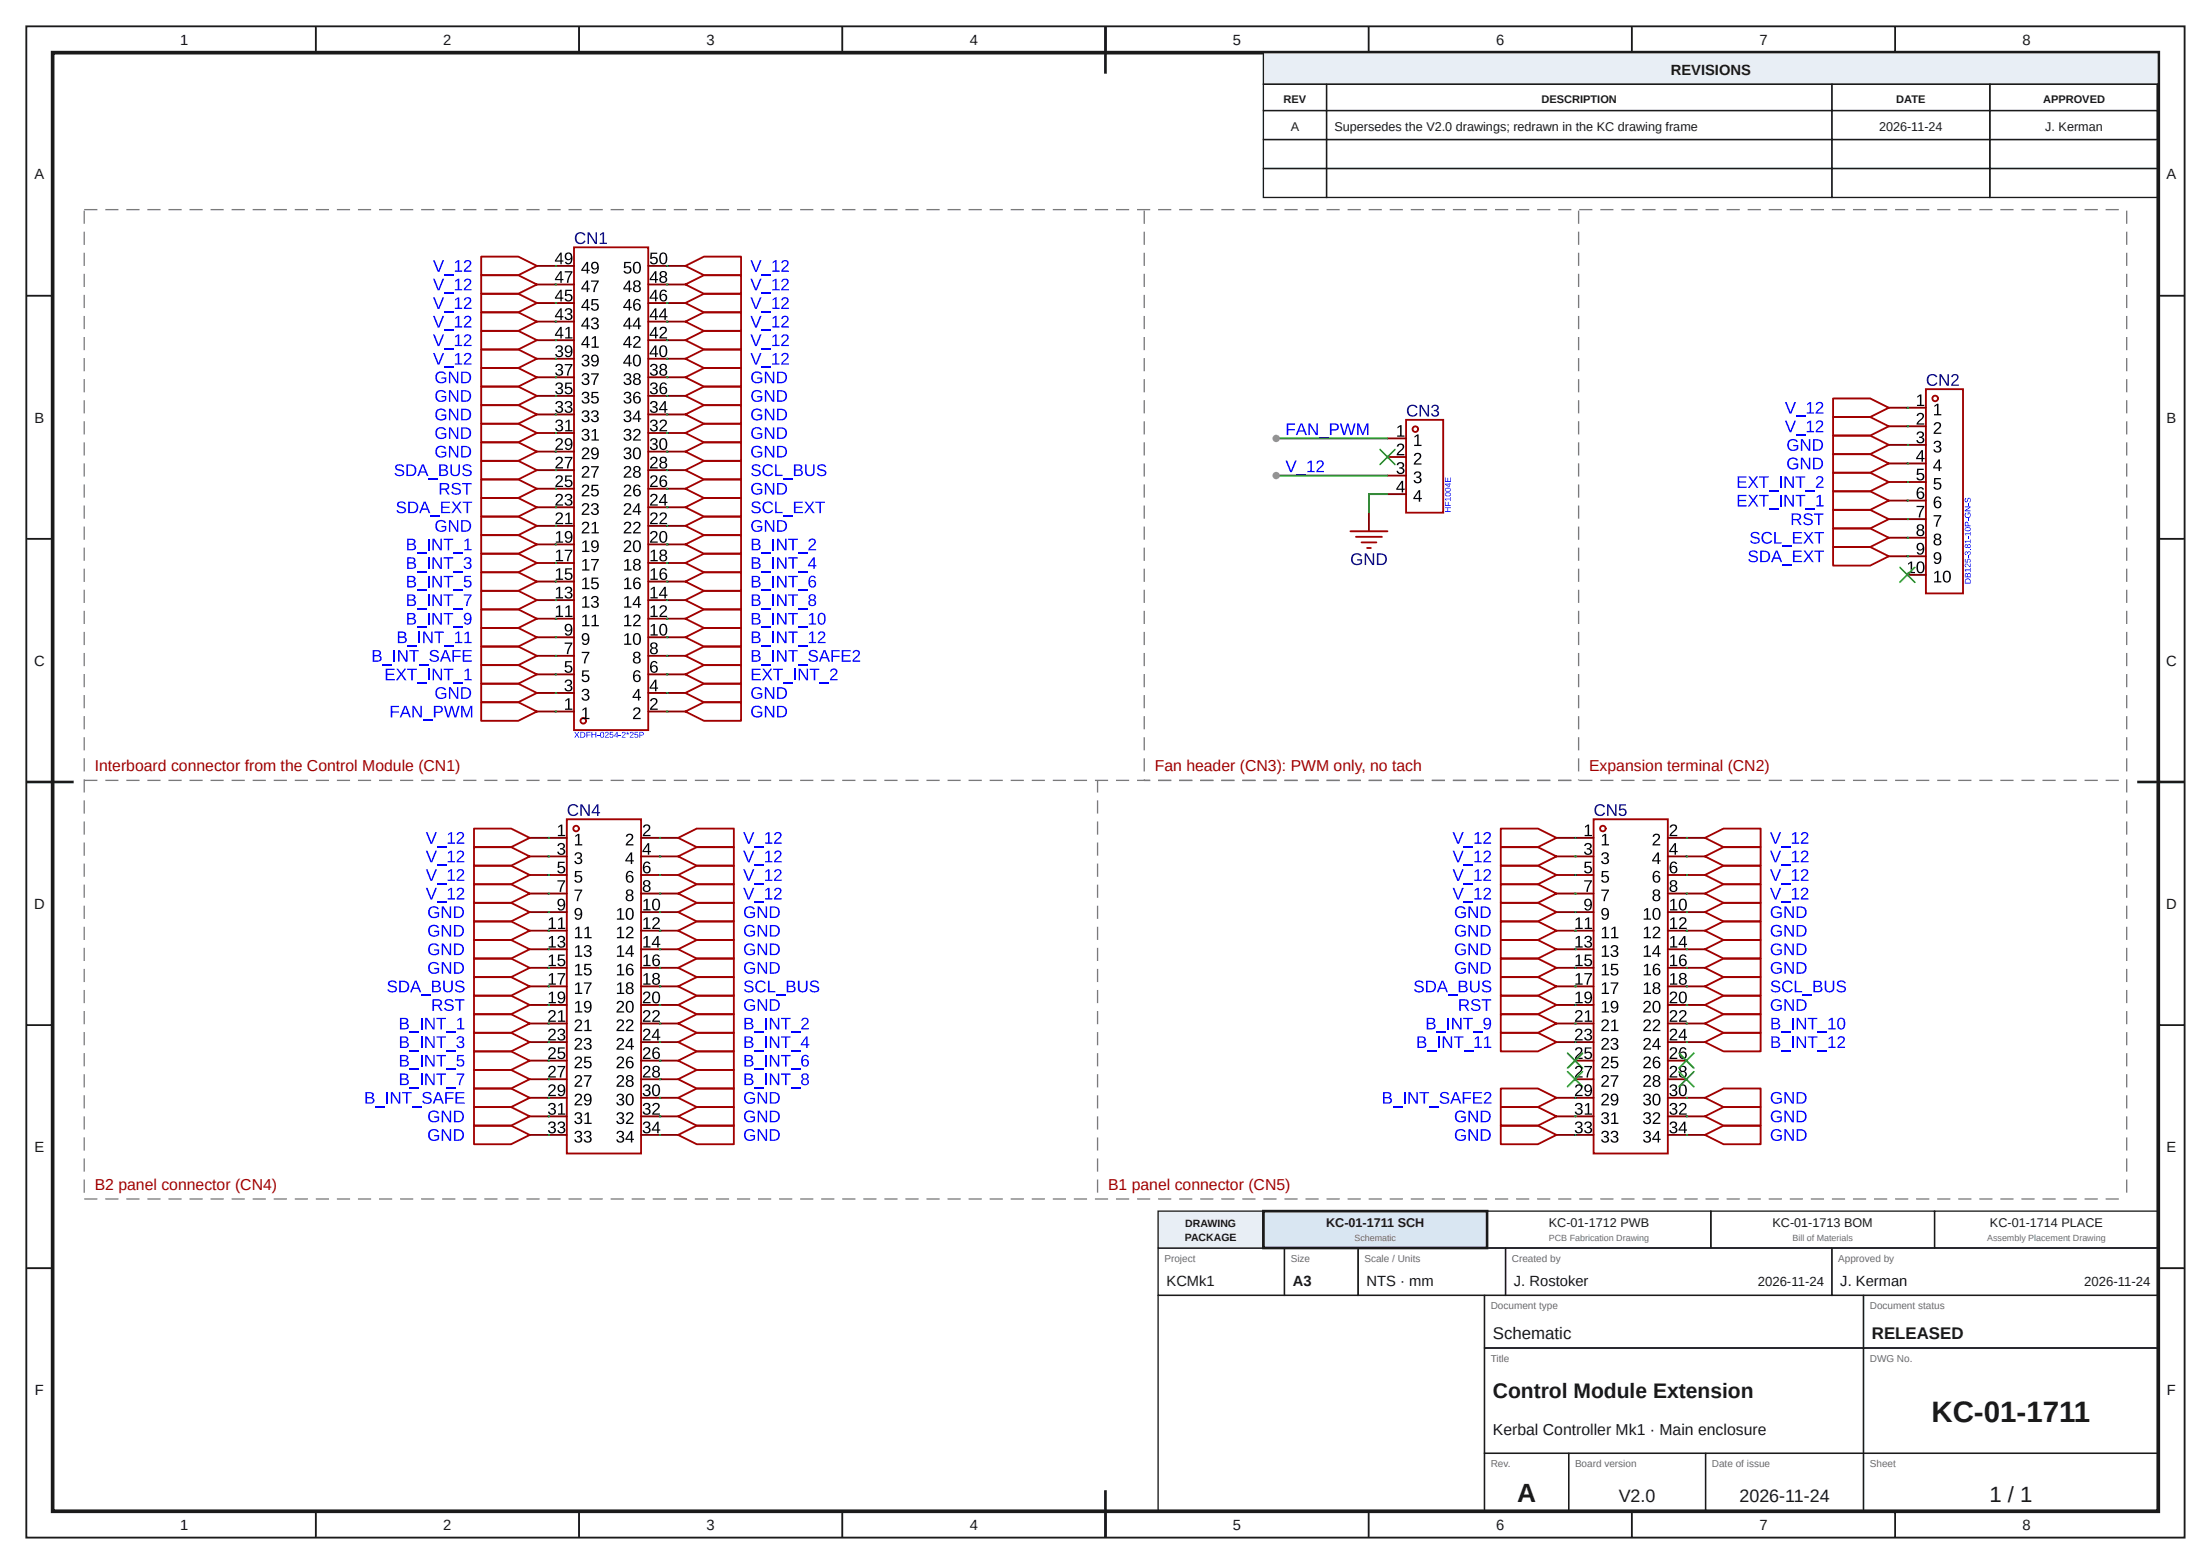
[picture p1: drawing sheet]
<svg xmlns="http://www.w3.org/2000/svg" width="420mm" height="297mm" viewBox="0 0 420 297" stroke-linecap="round" stroke-linejoin="round" font-family="sans-serif">
<defs><g id="words">
<text font-size="5.6" fill="#1a1a1a" x="366.9" y="270">KC-01-1711</text>
<text font-size="5" fill="#1a1a1a" x="288.2" y="285.2">A</text>
<text font-size="4.2" fill="#1a1a1a" x="377.9" y="285.2">1 / 1</text>
<text font-size="4" fill="#1a1a1a" x="283.6" y="265.5">Control Module Extension</text>
<g font-size="3.4" fill="#1a1a1a">
<text x="307.5" y="285.2">V2.0</text>
<text x="330.4" y="285.2">2026-11-24</text>
</g>
<g font-size="3.2" fill="#1a1a1a">
<text x="283.6" y="254.2">Schematic</text>
<text x="355.6" y="254.2">RELEASED</text>
</g>
<g font-size="3" fill="#a10000">
<text x="18" y="146.5">Interboard connector from the Control Module (CN1)</text>
<text x="219.4" y="146.5">Fan header (CN3): PWM only, no tach</text>
<text x="301.9" y="146.5">Expansion terminal (CN2)</text>
<text x="18" y="226">B2 panel connector (CN4)</text>
<text x="210.5" y="226">B1 panel connector (CN5)</text>
</g>
<text font-size="3" fill="#1a1a1a" x="283.6" y="272.5">Kerbal Controller Mk1 · Main enclosure</text>
<g font-size="2.8" fill="#1a1a1a">
<text x="34.2" y="8.6">1</text>
<text x="84.2" y="8.6">2</text>
<text x="134.2" y="8.6">3</text>
<text x="184.2" y="8.6">4</text>
<text x="234.2" y="8.6">5</text>
<text x="284.2" y="8.6">6</text>
<text x="334.2" y="8.6">7</text>
<text x="384.2" y="8.6">8</text>
<text x="317.4" y="14.3">REVISIONS</text>
<text x="6.6" y="34.1">A</text>
<text x="411.6" y="34.1">A</text>
<text x="6.6" y="80.2">B</text>
<text x="411.6" y="80.2">B</text>
<text x="6.5" y="126.4">C</text>
<text x="411.5" y="126.4">C</text>
<text x="6.5" y="172.6">D</text>
<text x="411.5" y="172.6">D</text>
<text x="6.6" y="218.7">E</text>
<text x="411.6" y="218.7">E</text>
<text x="221.6" y="244.2">KCMk1</text>
<text x="245.6" y="244.2">A3</text>
<text x="259.6" y="244.2">NTS · mm</text>
<text x="287.6" y="244.2">J. Rostoker</text>
<text x="349.6" y="244.2">J. Kerman</text>
<text x="6.6" y="264.9">F</text>
<text x="411.6" y="264.9">F</text>
<text x="34.2" y="290.6">1</text>
<text x="84.2" y="290.6">2</text>
<text x="134.2" y="290.6">3</text>
<text x="184.2" y="290.6">4</text>
<text x="234.2" y="290.6">5</text>
<text x="284.2" y="290.6">6</text>
<text x="334.2" y="290.6">7</text>
<text x="384.2" y="290.6">8</text>
</g>
<g font-size="2.5" fill="#1a1a1a">
<text x="333.9" y="244.2">2026-11-24</text>
<text x="395.9" y="244.2">2026-11-24</text>
</g>
<g font-size="2.4" fill="#1a1a1a">
<text x="245.2" y="24.9">A</text>
<text x="253.5" y="24.9">Supersedes the V2.0 drawings; redrawn in the KC drawing frame</text>
<text x="357" y="24.9">2026-11-24</text>
<text x="388.5" y="24.9">J. Kerman</text>
<text x="251.9" y="233">KC-01-1711 SCH</text>
<text x="294.2" y="233">KC-01-1712 PWB</text>
<text x="336.7" y="233">KC-01-1713 BOM</text>
<text x="378" y="233">KC-01-1714 PLACE</text>
</g>
<g font-size="2.1" fill="#1a1a1a">
<text x="243.8" y="19.6">REV</text>
<text x="292.8" y="19.6">DESCRIPTION</text>
<text x="360.2" y="19.6">DATE</text>
<text x="388.1" y="19.6">APPROVED</text>
</g>
<g font-size="2" fill="#1a1a1a">
<text x="225.2" y="233">DRAWING</text>
<text x="225.1" y="235.6">PACKAGE</text>
</g>
<g font-size="1.9" fill="#6b6b6b">
<text x="221.2" y="239.6">Project</text>
<text x="245.2" y="239.6">Size</text>
<text x="259.2" y="239.6">Scale / Units</text>
<text x="287.2" y="239.6">Created by</text>
<text x="349.2" y="239.6">Approved by</text>
<text x="283.2" y="248.6">Document type</text>
<text x="355.2" y="248.6">Document status</text>
<text x="283.2" y="258.6">Title</text>
<text x="355.2" y="258.6">DWG No.</text>
<text x="283.2" y="278.6">Rev.</text>
<text x="299.2" y="278.6">Board version</text>
<text x="325.2" y="278.6">Date of issue</text>
<text x="355.2" y="278.6">Sheet</text>
</g>
<g font-size="1.7" fill="#6b6b6b">
<text x="257.3" y="235.7">Schematic</text>
<text x="294.2" y="235.7">PCB Fabrication Drawing</text>
<text x="340.5" y="235.7">Bill of Materials</text>
<text x="377.5" y="235.7">Assembly Placement Drawing</text>
</g>
</g></defs>
<g fill="none" stroke="#1a1a1a" stroke-width=".35">
<path d="M5 5h410v287h-410zM60 5v5M110 5v5M160 5v5M210 5v5M260 5v5M310 5v5M360 5v5M5 56.2h5M410 56.2h5M5 102.3h5M410 102.3h5"/>
<path d="M5 148.5h5M410 148.5h5M5 194.7h5M410 194.7h5M5 240.8h5M410 240.8h5M60 287v5M110 287v5M160 287v5M210 287v5M260 287v5M310 287v5"/>
<path d="M360 287v5"/>
</g>
<path d="M10 10h400v277h-400z" fill="none" stroke="#1a1a1a" stroke-width=".7" stroke-linecap="butt"/>
<path d="M210 5v9M5 148.5h9M406 148.5h9M210 283v9" fill="none" stroke="#1a1a1a" stroke-width=".5"/>
<path d="M240 10h170v6h-170z" fill="#e8eef5"/>
<g fill="none" stroke="#1a1a1a" stroke-width=".25">
<path d="M240 10h170v6h-170zM240 16h12v5h-12zM252 16h96v5h-96zM348 16h30v5h-30zM378 16h32v5h-32zM240 21h12v5.5h-12zM240 26.5h12v5.5h-12zM240 32h12v5.5h-12zM252 21h96v5.5h-96zM252 26.5h96v5.5h-96zM252 32h96v5.5h-96zM348 21h30v5.5h-30z"/>
<path d="M348 26.5h30v5.5h-30zM348 32h30v5.5h-30zM378 21h32v5.5h-32zM378 26.5h32v5.5h-32zM378 32h32v5.5h-32zM220 237h24v9h-24zM244 237h14v9h-14zM258 237h28v9h-28zM286 237h62v9h-62zM348 237h62v9h-62zM220 246h62v41h-62zM282 246h72v10h-72z"/>
<path d="M282 256h72v20h-72zM354 246h56v10h-56zM354 256h56v20h-56zM282 276h16v11h-16zM298 276h26v11h-26zM324 276h30v11h-30zM354 276h56v11h-56z"/>
</g>
<path d="M220 230h20v7h-20z" fill="#e8eef5"/>
<path d="M220 230h20v7h-20z" fill="none" stroke="#1a1a1a" stroke-width=".25"/>
<path d="M240 230h42.5v7h-42.5z" fill="#d9e6f2"/>
<path d="M240 230h42.5v7h-42.5z" fill="none" stroke="#1a1a1a" stroke-width=".5"/>
<path d="M282.5 230h42.5v7h-42.5zM325 230h42.5v7h-42.5zM367.5 230h42.5v7h-42.5z" fill="none" stroke="#1a1a1a" stroke-width=".25"/>
<path d="M66.4 39.8h100.6v103.5h-100.6z" fill="#fff"/>
<path d="M126.7 71.7h3.5" fill="none" stroke="#870000" stroke-width=".35"/>
<path d="M130.2 71.7l3.5-1.8h7.1v3.5h-7.1z" fill="none" stroke="#a10000" stroke-width=".35"/>
<g fill="#00f">
<path d="M143 70.8a1.15 1.15 0 0 1 1.7 .3h-.2a.85 .85 0 0 0-1.2-.2 .85 .85 0 0 0-.2 1.2 .94 .94 0 0 0 1.4 .2v-.4h-.6v-.2h.9v.7a1.21 1.21 0 0 1-1.7 .2 1.21 1.21 0 0 1-.1-1.8z"/>
<path d="M145.3 70.6h.3l1.2 1.9v-1.9h.3v2.2h-.4l-1.2-1.9 .1 1.9h-.3z"/>
<path d="M147.6 70.6a1.73 1.73 0 0 1 1.8 .5 1.12 1.12 0 0 1-1 1.7h-.8zM147.9 70.8v1.7a.94 .94 0 0 0 1.3-.8 .94 .94 0 0 0-1.3-.9z"/>
</g>
<path d="M102 71.7h3.5" fill="none" stroke="#870000" stroke-width=".35"/>
<path d="M91.4 69.9h7.1l3.5 1.8-3.5 1.7h-7.1z" fill="none" stroke="#a10000" stroke-width=".35"/>
<g fill="#00f">
<path d="M83 70.8a1.15 1.15 0 0 1 1.7 .3h-.2a.85 .85 0 0 0-1.2-.2 .85 .85 0 0 0-.2 1.2 .94 .94 0 0 0 1.4 .2v-.4h-.7v-.2h1v.7a1.21 1.21 0 0 1-1.7 .2 1.21 1.21 0 0 1-.1-1.8z"/>
<path d="M85.3 70.6h.3l1.2 1.9v-1.9h.3v2.2h-.4l-1.2-1.9 .1 1.9h-.3z"/>
<path d="M87.6 70.6a1.73 1.73 0 0 1 1.8 .5 1.12 1.12 0 0 1-1 1.7h-.8zM87.9 70.8v1.7a.94 .94 0 0 0 1.3-.8 .94 .94 0 0 0-1.3-.9z"/>
</g>
<path d="M126.7 75.2h3.5" fill="none" stroke="#870000" stroke-width=".35"/>
<path d="M130.2 75.2l3.5-1.8h7.1v3.5h-7.1z" fill="none" stroke="#a10000" stroke-width=".35"/>
<g fill="#00f">
<path d="M143 74.4a1.15 1.15 0 0 1 1.7 .2l-.2 .1a.85 .85 0 0 0-1.2-.2 .85 .85 0 0 0-.2 1.2 .94 .94 0 0 0 1.4 .1v-.4h-.6v-.2h.9v.8a1.21 1.21 0 0 1-1.7 .1 1.21 1.21 0 0 1-.1-1.7z"/>
<path d="M145.3 74.1h.3l1.2 1.9v-1.9h.3v2.2h-.4l-1.2-1.9 .1 1.9h-.3z"/>
<path d="M147.6 74.1a1.73 1.73 0 0 1 1.8 .5 1.12 1.12 0 0 1-1 1.7h-.8zM147.9 74.3v1.8a.94 .94 0 0 0 1.3-.9 .94 .94 0 0 0-1.3-.9z"/>
</g>
<path d="M102 75.2h3.5" fill="none" stroke="#870000" stroke-width=".35"/>
<path d="M91.4 73.4h7.1l3.5 1.8-3.5 1.7h-7.1z" fill="none" stroke="#a10000" stroke-width=".35"/>
<g fill="#00f">
<path d="M83 74.4a1.15 1.15 0 0 1 1.7 .2l-.2 .1a.85 .85 0 0 0-1.2-.2 .85 .85 0 0 0-.2 1.2 .94 .94 0 0 0 1.4 .1v-.4h-.7v-.2h1v.8a1.21 1.21 0 0 1-1.7 .1 1.21 1.21 0 0 1-.1-1.7z"/>
<path d="M85.3 74.1h.3l1.2 1.9v-1.9h.3v2.2h-.4l-1.2-1.9 .1 1.9h-.3z"/>
<path d="M87.6 74.1a1.73 1.73 0 0 1 1.8 .5 1.12 1.12 0 0 1-1 1.7h-.8zM87.9 74.3v1.8a.94 .94 0 0 0 1.3-.9 .94 .94 0 0 0-1.3-.9z"/>
</g>
<path d="M126.7 78.7h3.5" fill="none" stroke="#870000" stroke-width=".35"/>
<path d="M130.2 78.7l3.5-1.8h7.1v3.6h-7.1z" fill="none" stroke="#a10000" stroke-width=".35"/>
<g fill="#00f">
<path d="M143 77.9a1.15 1.15 0 0 1 1.7 .2l-.2 .1a.85 .85 0 0 0-1.2-.2 .85 .85 0 0 0-.2 1.2 .94 .94 0 0 0 1.4 .2v-.4h-.6v-.3h.9v.8a1.21 1.21 0 0 1-1.7 .1 1.21 1.21 0 0 1-.1-1.7z"/>
<path d="M145.3 77.6h.3l1.2 1.9v-1.9h.3v2.2h-.4l-1.2-1.9 .1 1.9h-.3z"/>
<path d="M147.6 77.6a1.73 1.73 0 0 1 1.8 .5 1.12 1.12 0 0 1-1 1.7h-.8zM147.9 77.9v1.7a.94 .94 0 0 0 1.3-.9 .94 .94 0 0 0-1.3-.8z"/>
</g>
<path d="M102 78.7h3.5" fill="none" stroke="#870000" stroke-width=".35"/>
<path d="M91.4 76.9h7.1l3.5 1.8-3.5 1.8h-7.1z" fill="none" stroke="#a10000" stroke-width=".35"/>
<g fill="#00f">
<path d="M83 77.9a1.15 1.15 0 0 1 1.7 .2l-.2 .1a.85 .85 0 0 0-1.2-.2 .85 .85 0 0 0-.2 1.2 .94 .94 0 0 0 1.4 .2v-.4h-.7v-.3h1v.8a1.21 1.21 0 0 1-1.7 .1 1.21 1.21 0 0 1-.1-1.7z"/>
<path d="M85.3 77.6h.3l1.2 1.9v-1.9h.3v2.2h-.4l-1.2-1.9 .1 1.9h-.3z"/>
<path d="M87.6 77.6a1.73 1.73 0 0 1 1.8 .5 1.12 1.12 0 0 1-1 1.7h-.8zM87.9 77.9v1.7a.94 .94 0 0 0 1.3-.9 .94 .94 0 0 0-1.3-.8z"/>
</g>
<path d="M126.7 82.2h3.5" fill="none" stroke="#870000" stroke-width=".35"/>
<path d="M130.2 82.2l3.5-1.7h7.1v3.5h-7.1z" fill="none" stroke="#a10000" stroke-width=".35"/>
<g fill="#00f">
<path d="M143 81.4a1.15 1.15 0 0 1 1.7 .2l-.2 .1a.85 .85 0 0 0-1.2-.2 .85 .85 0 0 0-.2 1.2 .94 .94 0 0 0 1.4 .2v-.4h-.6v-.2h.9v.7a1.21 1.21 0 0 1-1.7 .1 1.21 1.21 0 0 1-.1-1.7z"/>
<path d="M145.3 81.1h.3l1.2 1.9v-1.9h.3v2.3h-.4l-1.2-1.9 .1 1.9h-.3z"/>
<path d="M147.6 81.1a1.73 1.73 0 0 1 1.8 .5 1.12 1.12 0 0 1-1 1.8h-.8zM147.9 81.4v1.7a.94 .94 0 0 0 1.3-.8 .94 .94 0 0 0-1.3-.9z"/>
</g>
<path d="M102 82.2h3.5" fill="none" stroke="#870000" stroke-width=".35"/>
<path d="M91.4 80.5h7.1l3.5 1.7-3.5 1.8h-7.1z" fill="none" stroke="#a10000" stroke-width=".35"/>
<g fill="#00f">
<path d="M83 81.4a1.15 1.15 0 0 1 1.7 .2l-.2 .1a.85 .85 0 0 0-1.2-.2 .85 .85 0 0 0-.2 1.2 .94 .94 0 0 0 1.4 .2v-.4h-.7v-.2h1v.7a1.21 1.21 0 0 1-1.7 .1 1.21 1.21 0 0 1-.1-1.7z"/>
<path d="M85.3 81.1h.3l1.2 1.9v-1.9h.3v2.3h-.4l-1.2-1.9 .1 1.9h-.3z"/>
<path d="M87.6 81.1a1.73 1.73 0 0 1 1.8 .5 1.12 1.12 0 0 1-1 1.8h-.8zM87.9 81.4v1.7a.94 .94 0 0 0 1.3-.8 .94 .94 0 0 0-1.3-.9z"/>
</g>
<path d="M126.7 85.8h3.5" fill="none" stroke="#870000" stroke-width=".35"/>
<path d="M130.2 85.8l3.5-1.8h7.1v3.5h-7.1z" fill="none" stroke="#a10000" stroke-width=".35"/>
<g fill="#00f">
<path d="M143 84.9a1.15 1.15 0 0 1 1.7 .3h-.2a.85 .85 0 0 0-1.2-.2 .85 .85 0 0 0-.2 1.2 .94 .94 0 0 0 1.4 .2v-.4h-.6v-.2h.9v.7a1.21 1.21 0 0 1-1.7 .2 1.21 1.21 0 0 1-.1-1.8z"/>
<path d="M145.3 84.7h.3l1.2 1.9v-1.9h.3v2.2h-.4l-1.2-1.9 .1 1.9h-.3z"/>
<path d="M147.6 84.7a1.73 1.73 0 0 1 1.8 .5 1.12 1.12 0 0 1-1 1.7h-.8zM147.9 84.9v1.7a.94 .94 0 0 0 1.3-.8 .94 .94 0 0 0-1.3-.9z"/>
</g>
<path d="M102 85.8h3.5" fill="none" stroke="#870000" stroke-width=".35"/>
<path d="M91.4 84h7.1l3.5 1.8-3.5 1.7h-7.1z" fill="none" stroke="#a10000" stroke-width=".35"/>
<g fill="#00f">
<path d="M83 84.9a1.15 1.15 0 0 1 1.7 .3h-.2a.85 .85 0 0 0-1.2-.2 .85 .85 0 0 0-.2 1.2 .94 .94 0 0 0 1.4 .2v-.4h-.7v-.2h1v.7a1.21 1.21 0 0 1-1.7 .2 1.21 1.21 0 0 1-.1-1.8z"/>
<path d="M85.3 84.7h.3l1.2 1.9v-1.9h.3v2.2h-.4l-1.2-1.9 .1 1.9h-.3z"/>
<path d="M87.6 84.7a1.73 1.73 0 0 1 1.8 .5 1.12 1.12 0 0 1-1 1.7h-.8zM87.9 84.9v1.7a.94 .94 0 0 0 1.3-.8 .94 .94 0 0 0-1.3-.9z"/>
</g>
<path d="M126.7 50.5h3.5" fill="none" stroke="#870000" stroke-width=".35"/>
<path d="M130.2 50.5l3.5-1.8h7.1v3.6h-7.1z" fill="none" stroke="#a10000" stroke-width=".35"/>
<g fill="#00f">
<path d="M142.6 49.4h.3l.7 2 .8-2h.3l-.9 2.2h-.4z"/>
<path d="M144.6 52.1h1.9v.2h-1.9z"/>
<path d="M146.8 49.8l.5-.4h.2v2h.6v.2h-1.4v-.2h.6v-1.7l-.5 .3z"/>
<path d="M148.6 49.5a.71 .71 0 0 1 1.2 .2 .71 .71 0 0 1-.5 1l-.6 .7h1.2v.2h-1.5l.1-.4 .5-.5a.66 .66 0 0 0 .3-1.1l-.5 .1-.1 .3h-.3z"/>
</g>
<path d="M102 50.5h3.5" fill="none" stroke="#870000" stroke-width=".35"/>
<path d="M91.4 48.7h7.1l3.5 1.8-3.5 1.8h-7.1z" fill="none" stroke="#a10000" stroke-width=".35"/>
<g fill="#00f">
<path d="M82.3 49.4h.3l.7 2 .8-2h.3l-.9 2.2h-.3z"/>
<path d="M84.3 52.1h1.9v.2h-1.9z"/>
<path d="M86.5 49.8l.5-.4h.2v2h.6v.2h-1.4v-.2h.6v-1.7l-.5 .3z"/>
<path d="M88.3 49.5a.71 .71 0 0 1 1.2 .2 .71 .71 0 0 1-.4 1l-.7 .7h1.2v.2h-1.5l.1-.4 .5-.5a.66 .66 0 0 0 .3-1.1l-.5 .1-.1 .3h-.3z"/>
</g>
<path d="M126.7 54h3.5" fill="none" stroke="#870000" stroke-width=".35"/>
<path d="M130.2 54l3.5-1.7h7.1v3.5h-7.1z" fill="none" stroke="#a10000" stroke-width=".35"/>
<g fill="#00f">
<path d="M142.6 52.9h.3l.7 2 .8-2h.3l-.9 2.2h-.4z"/>
<path d="M144.6 55.6h1.9v.2h-1.9z"/>
<path d="M146.8 53.3l.5-.4h.2v2h.6v.2h-1.4v-.2h.6v-1.7l-.5 .4z"/>
<path d="M148.6 53.1a.71 .71 0 0 1 1.2 .1 .71 .71 0 0 1-.5 1l-.6 .7h1.2v.2h-1.5l.1-.3 .5-.5a.66 .66 0 0 0 .3-1.1h-.5l-.1 .3h-.3z"/>
</g>
<path d="M102 54h3.5" fill="none" stroke="#870000" stroke-width=".35"/>
<path d="M91.4 52.3h7.1l3.5 1.7-3.5 1.8h-7.1z" fill="none" stroke="#a10000" stroke-width=".35"/>
<g fill="#00f">
<path d="M82.3 52.9h.3l.7 2 .8-2h.3l-.9 2.2h-.3z"/>
<path d="M84.3 55.6h1.9v.2h-1.9z"/>
<path d="M86.5 53.3l.5-.4h.2v2h.6v.2h-1.4v-.2h.6v-1.7l-.5 .4z"/>
<path d="M88.3 53.1a.71 .71 0 0 1 1.2 .1 .71 .71 0 0 1-.4 1l-.7 .7h1.2v.2h-1.5l.1-.3 .5-.5a.66 .66 0 0 0 .3-1.1h-.5l-.1 .3h-.3z"/>
</g>
<path d="M126.7 57.5h3.5" fill="none" stroke="#870000" stroke-width=".35"/>
<path d="M130.2 57.5l3.5-1.7h7.1v3.5h-7.1z" fill="none" stroke="#a10000" stroke-width=".35"/>
<g fill="#00f">
<path d="M142.6 56.5h.3l.7 1.9 .8-1.9h.3l-.9 2.2h-.4z"/>
<path d="M144.6 59.1h1.9v.2h-1.9z"/>
<path d="M146.8 56.8l.5-.3h.2v1.9h.6v.3h-1.4v-.3h.6v-1.7l-.5 .4z"/>
<path d="M148.6 56.6a.71 .71 0 0 1 1.2 .1 .71 .71 0 0 1-.5 1.1l-.6 .6h1.2v.3h-1.5l.1-.4 .5-.5a.66 .66 0 0 0 .3-1.1l-.5 .1-.1 .2h-.3z"/>
</g>
<path d="M102 57.5h3.5" fill="none" stroke="#870000" stroke-width=".35"/>
<path d="M91.4 55.8h7.1l3.5 1.7-3.5 1.8h-7.1z" fill="none" stroke="#a10000" stroke-width=".35"/>
<g fill="#00f">
<path d="M82.3 56.5h.3l.7 1.9 .8-1.9h.3l-.9 2.2h-.3z"/>
<path d="M84.3 59.1h1.9v.2h-1.9z"/>
<path d="M86.5 56.8l.5-.3h.2v1.9h.6v.3h-1.4v-.3h.6v-1.7l-.5 .4z"/>
<path d="M88.3 56.6a.71 .71 0 0 1 1.2 .1 .71 .71 0 0 1-.4 1.1l-.7 .6h1.2v.3h-1.5l.1-.4 .5-.5a.66 .66 0 0 0 .3-1.1l-.5 .1-.1 .2h-.3z"/>
</g>
<path d="M126.7 61.1h3.5" fill="none" stroke="#870000" stroke-width=".35"/>
<path d="M130.2 61.1l3.5-1.8h7.1v3.5h-7.1z" fill="none" stroke="#a10000" stroke-width=".35"/>
<g fill="#00f">
<path d="M142.6 60h.3l.7 1.9 .8-1.9h.3l-.9 2.2h-.4z"/>
<path d="M144.6 62.6h1.9v.2h-1.9z"/>
<path d="M146.8 60.4l.5-.4h.2v2h.6v.2h-1.4v-.2h.6v-1.7l-.5 .3z"/>
<path d="M148.6 60.1a.71 .71 0 0 1 1.2 .2 .71 .71 0 0 1-.5 1l-.6 .7h1.2v.2h-1.5l.1-.4 .5-.5a.66 .66 0 0 0 .3-1.1l-.5 .1-.1 .3-.3-.1z"/>
</g>
<path d="M102 61.1h3.5" fill="none" stroke="#870000" stroke-width=".35"/>
<path d="M91.4 59.3h7.1l3.5 1.8-3.5 1.7h-7.1z" fill="none" stroke="#a10000" stroke-width=".35"/>
<g fill="#00f">
<path d="M82.3 60h.3l.7 1.9 .8-1.9h.3l-.9 2.2h-.3z"/>
<path d="M84.3 62.6h1.9v.2h-1.9z"/>
<path d="M86.5 60.4l.5-.4h.2v2h.6v.2h-1.4v-.2h.6v-1.7l-.5 .3z"/>
<path d="M88.3 60.1a.71 .71 0 0 1 1.2 .2 .71 .71 0 0 1-.4 1l-.7 .7h1.2v.2h-1.5l.1-.4 .5-.5a.66 .66 0 0 0 .3-1.1l-.5 .1-.1 .3-.3-.1z"/>
</g>
<path d="M126.7 64.6h3.5" fill="none" stroke="#870000" stroke-width=".35"/>
<path d="M130.2 64.6l3.5-1.8h7.1v3.6h-7.1z" fill="none" stroke="#a10000" stroke-width=".35"/>
<g fill="#00f">
<path d="M142.6 63.5h.3l.7 2 .8-2h.3l-.9 2.2h-.4z"/>
<path d="M144.6 66.2h1.9v.2h-1.9z"/>
<path d="M146.8 63.9l.5-.4h.2v2h.6v.2h-1.4v-.2h.6v-1.7l-.5 .3z"/>
<path d="M148.6 63.6a.71 .71 0 0 1 1.2 .2 .71 .71 0 0 1-.5 1l-.6 .7h1.2v.2h-1.5l.1-.3 .5-.6a.66 .66 0 0 0 .3-1.1l-.5 .1-.1 .3h-.3z"/>
</g>
<path d="M102 64.6h3.5" fill="none" stroke="#870000" stroke-width=".35"/>
<path d="M91.4 62.8h7.1l3.5 1.8-3.5 1.8h-7.1z" fill="none" stroke="#a10000" stroke-width=".35"/>
<g fill="#00f">
<path d="M82.3 63.5h.3l.7 2 .8-2h.3l-.9 2.2h-.3z"/>
<path d="M84.3 66.2h1.9v.2h-1.9z"/>
<path d="M86.5 63.9l.5-.4h.2v2h.6v.2h-1.4v-.2h.6v-1.7l-.5 .3z"/>
<path d="M88.3 63.6a.71 .71 0 0 1 1.2 .2 .71 .71 0 0 1-.4 1l-.7 .7h1.2v.2h-1.5l.1-.3 .5-.6a.66 .66 0 0 0 .3-1.1l-.5 .1-.1 .3h-.3z"/>
</g>
<path d="M126.7 68.1h3.5" fill="none" stroke="#870000" stroke-width=".35"/>
<path d="M130.2 68.1l3.5-1.7h7.1v3.5h-7.1z" fill="none" stroke="#a10000" stroke-width=".35"/>
<g fill="#00f">
<path d="M142.6 67h.3l.7 2 .8-2h.3l-.9 2.2h-.4z"/>
<path d="M144.6 69.7h1.9v.2h-1.9z"/>
<path d="M146.8 67.4l.5-.4h.2v2h.6v.2h-1.4v-.2h.6v-1.7l-.5 .4z"/>
<path d="M148.6 67.2a.71 .71 0 0 1 1.2 .1 .71 .71 0 0 1-.5 1.1l-.6 .6h1.2v.2h-1.5l.1-.3 .5-.5a.66 .66 0 0 0 .3-1.1h-.5l-.1 .3h-.3z"/>
</g>
<path d="M102 68.1h3.5" fill="none" stroke="#870000" stroke-width=".35"/>
<path d="M91.4 66.4h7.1l3.5 1.7-3.5 1.8h-7.1z" fill="none" stroke="#a10000" stroke-width=".35"/>
<g fill="#00f">
<path d="M82.3 67h.3l.7 2 .8-2h.3l-.9 2.2h-.3z"/>
<path d="M84.3 69.7h1.9v.2h-1.9z"/>
<path d="M86.5 67.4l.5-.4h.2v2h.6v.2h-1.4v-.2h.6v-1.7l-.5 .4z"/>
<path d="M88.3 67.2a.71 .71 0 0 1 1.2 .1 .71 .71 0 0 1-.4 1.1l-.7 .6h1.2v.2h-1.5l.1-.3 .5-.5a.66 .66 0 0 0 .3-1.1h-.5l-.1 .3h-.3z"/>
</g>
<g fill="none" stroke="#a10000" stroke-width=".35">
<path d="M109 47h14.1v91.6h-14.1z"/>
<circle cx="110.8" cy="136.9" r=".53"/>
</g>
<g fill="none" stroke="#870000" stroke-width=".35">
<path d="M105.5 50.5h3.5M105.5 54h3.5M105.5 57.5h3.5M123.1 50.5h3.6M123.1 54h3.6M123.1 57.5h3.6M105.5 61.1h3.5M105.5 64.6h3.5M105.5 68.1h3.5M105.5 71.7h3.5M105.5 75.2h3.5M105.5 78.7h3.5"/>
<path d="M123.1 61.1h3.6M123.1 64.6h3.6M123.1 68.1h3.6M123.1 71.7h3.6M123.1 75.2h3.6M123.1 78.7h3.6M105.5 82.2h3.5M105.5 99.9h3.5M105.5 85.8h3.5M105.5 96.3h3.5M105.5 89.3h3.5M105.5 92.8h3.5"/>
<path d="M123.1 82.2h3.6M123.1 99.9h3.6M123.1 85.8h3.6M123.1 96.3h3.6M123.1 89.3h3.6M123.1 92.8h3.6M105.5 117.5h3.5M105.5 114h3.5M105.5 110.4h3.5M105.5 106.9h3.5M105.5 103.4h3.5M123.1 117.5h3.6"/>
<path d="M123.1 114h3.6M123.1 110.4h3.6M123.1 106.9h3.6M123.1 103.4h3.6M105.5 135.1h3.5M105.5 131.6h3.5M105.5 128.1h3.5M105.5 124.5h3.5M105.5 121h3.5M123.1 135.1h3.6M123.1 131.6h3.6M123.1 128.1h3.6"/>
<path d="M123.1 124.5h3.6M123.1 121h3.6"/>
</g>
<g fill="#000">
<path d="M107.3 51.5h1.4l-.6 1.4-.1 .8h-.3l.1-.6 .7-1.4h-1.2zM107.4 55h1.2v.3h-1v.7a.75 .75 0 0 1 1 .1 .75 .75 0 0 1-.1 1.1 .75 .75 0 0 1-1-.1l-.3-.4h.3a.49 .49 0 0 0 .8 .2 .49 .49 0 0 0 0-.7 .49 .49 0 0 0-.7 0h-.3zM112.3 53.3h1.4l-.6 1.4-.1 .8h-.3l.1-.6 .7-1.4h-1.2zM112.4 56.8h1.2v.2h-1v.7a.75 .75 0 0 1 1 .2 .75 .75 0 0 1-.1 1 .75 .75 0 0 1-1 0l-.2-.4h.2a.49 .49 0 0 0 .8 .2 .49 .49 0 0 0 0-.8 .49 .49 0 0 0-.7 .1h-.3zM118.6 49.7h1.2v.3h-1v.7a.75 .75 0 0 1 1 .1 .75 .75 0 0 1-.1 1.1 .75 .75 0 0 1-1-.1l-.3-.3 .3-.1a.49 .49 0 0 0 .8 .2 .49 .49 0 0 0 0-.7 .49 .49 0 0 0-.7 0h-.3zM123.6 48h1.2v.2h-1v.7a.75 .75 0 0 1 1 .2 .75 .75 0 0 1-.1 1 .75 .75 0 0 1-1 0l-.2-.4h.2a.49 .49 0 0 0 .8 .2 .49 .49 0 0 0 0-.8 .49 .49 0 0 0-.7 .1h-.3zM105.7 76.3a.65 .65 0 0 1 1-.1 .65 .65 0 0 1 0 1l-.2 .1a.62 .62 0 0 1 .4 .8 .62 .62 0 0 1-.9 .3l-.3-.1-.2-.3v-.2h.3a.45 .45 0 0 0 .6 .4 .45 .45 0 0 0 .1-.7l-.5-.1v-.3a.43 .43 0 0 0 .6-.2 .43 .43 0 0 0-.3-.5 .43 .43 0 0 0-.5 .3h-.3zM105.7 72.8a.65 .65 0 0 1 1-.1 .65 .65 0 0 1 0 1h-.2a.62 .62 0 0 1 .4 .9 .62 .62 0 0 1-.9 .3l-.3-.2-.2-.2v-.2h.3a.45 .45 0 0 0 .6 .4 .45 .45 0 0 0 .1-.7l-.5-.1v-.3a.43 .43 0 0 0 .6-.2 .43 .43 0 0 0-.3-.6 .43 .43 0 0 0-.5 .4h-.3zM105.7 69.2a.65 .65 0 0 1 1 0 .65 .65 0 0 1 0 .9l-.2 .1a.62 .62 0 0 1 .4 .8 .62 .62 0 0 1-.9 .3l-.3-.1-.2-.2v-.2l.3-.1a.45 .45 0 0 0 .6 .4 .45 .45 0 0 0 .1-.7l-.5-.1v-.2a.43 .43 0 0 0 .6-.2 .43 .43 0 0 0-.3-.6 .43 .43 0 0 0-.5 .4h-.3zM105.7 65.7a.65 .65 0 0 1 1 0 .65 .65 0 0 1 0 .9l-.2 .1a.62 .62 0 0 1 .4 .8 .62 .62 0 0 1-.9 .3l-.3-.1-.2-.3v-.2h.3a.45 .45 0 0 0 .6 .4 .45 .45 0 0 0 .1-.7l-.5-.1v-.2a.43 .43 0 0 0 .6-.2 .43 .43 0 0 0-.3-.6 .43 .43 0 0 0-.5 .4l-.3-.1zM107.4 62.4l.5-.3h.3v1.9h.6v.3h-1.4v-.3h.5v-1.7l-.5 .4zM107.3 69.1h1.4l-.6 1.5-.1 .7h-.3l.1-.5 .7-1.4h-1.2z"/>
<path d="M107.5 76.3a.65 .65 0 0 1 1-.1 .65 .65 0 0 1-.1 1l-.2 .1a.62 .62 0 0 1 .5 .8 .62 .62 0 0 1-.9 .3l-.3-.1-.2-.3-.1-.2h.3a.45 .45 0 0 0 .6 .4 .45 .45 0 0 0 .2-.7l-.5-.1v-.3a.43 .43 0 0 0 .6-.2 .43 .43 0 0 0-.3-.5 .43 .43 0 0 0-.5 .3h-.3zM107.4 72.7h1.2v.2h-1v.7a.75 .75 0 0 1 1 .2 .75 .75 0 0 1-.1 1 .75 .75 0 0 1-1 0l-.3-.4 .3-.1a.49 .49 0 0 0 .8 .2 .49 .49 0 0 0 0-.7 .49 .49 0 0 0-.7 0h-.3zM107.5 58.7a.65 .65 0 0 1 1-.1 .65 .65 0 0 1-.1 1h-.2a.62 .62 0 0 1 .5 .9 .62 .62 0 0 1-.9 .3l-.3-.2-.2-.2-.1-.2h.3a.45 .45 0 0 0 .6 .4 .45 .45 0 0 0 .2-.7l-.5-.1v-.3a.43 .43 0 0 0 .6-.2 .43 .43 0 0 0-.3-.6 .43 .43 0 0 0-.5 .4h-.3zM110.7 78.1a.65 .65 0 0 1 1-.1 .65 .65 0 0 1 0 1h-.2a.62 .62 0 0 1 .4 .9 .62 .62 0 0 1-.9 .3l-.3-.2-.2-.2v-.2h.3a.45 .45 0 0 0 .6 .4 .45 .45 0 0 0 .2-.7l-.6-.2v-.2a.43 .43 0 0 0 .6-.2 .43 .43 0 0 0-.3-.6 .43 .43 0 0 0-.5 .4h-.3zM110.7 74.5a.65 .65 0 0 1 1 0 .65 .65 0 0 1 0 .9l-.2 .1a.62 .62 0 0 1 .4 .8 .62 .62 0 0 1-.9 .3l-.3-.1-.2-.3v-.1l.3-.1a.45 .45 0 0 0 .6 .4 .45 .45 0 0 0 .2-.7l-.6-.1v-.2a.43 .43 0 0 0 .6-.2 .43 .43 0 0 0-.3-.6 .43 .43 0 0 0-.5 .4h-.3zM110.7 71a.65 .65 0 0 1 1-.1 .65 .65 0 0 1 0 1l-.2 .1a.62 .62 0 0 1 .4 .8 .62 .62 0 0 1-.9 .3l-.3-.1-.2-.3v-.2h.3a.45 .45 0 0 0 .6 .4 .45 .45 0 0 0 .2-.7l-.6-.1v-.2a.43 .43 0 0 0 .6-.3 .43 .43 0 0 0-.3-.5 .43 .43 0 0 0-.5 .4l-.3-.1zM110.7 67.5a.65 .65 0 0 1 1-.1 .65 .65 0 0 1 0 1h-.2a.62 .62 0 0 1 .4 .9 .62 .62 0 0 1-.9 .3l-.3-.1-.2-.3v-.2h.3a.45 .45 0 0 0 .6 .4 .45 .45 0 0 0 .2-.7l-.6-.1v-.3a.43 .43 0 0 0 .6-.2 .43 .43 0 0 0-.3-.6 .43 .43 0 0 0-.5 .4h-.3zM112.4 64.2l.6-.4h.2v2h.6v.2h-1.4v-.2h.5v-1.7l-.5 .4zM112.3 70.9h1.4l-.6 1.4-.1 .8h-.3l.1-.6 .7-1.4h-1.2zM112.5 78.1a.65 .65 0 0 1 1-.1 .65 .65 0 0 1-.1 1h-.2a.62 .62 0 0 1 .5 .9 .62 .62 0 0 1-.9 .3l-.3-.2-.2-.2-.1-.2h.3a.45 .45 0 0 0 .6 .4 .45 .45 0 0 0 .2-.7l-.5-.2v-.2a.43 .43 0 0 0 .6-.2 .43 .43 0 0 0-.3-.6 .43 .43 0 0 0-.5 .4h-.3zM112.4 74.4h1.2v.3h-1v.7a.75 .75 0 0 1 1 .1 .75 .75 0 0 1-.1 1.1 .75 .75 0 0 1-1-.1l-.2-.4h.2a.49 .49 0 0 0 .8 .2 .49 .49 0 0 0 0-.7 .49 .49 0 0 0-.7 0h-.3zM112.5 60.4a.65 .65 0 0 1 1 0 .65 .65 0 0 1-.1 .9l-.2 .1a.62 .62 0 0 1 .5 .8 .62 .62 0 0 1-.9 .3l-.3-.1-.2-.3-.1-.1 .3-.1a.45 .45 0 0 0 .6 .4 .45 .45 0 0 0 .2-.7l-.5-.1v-.2a.43 .43 0 0 0 .6-.2 .43 .43 0 0 0-.3-.6 .43 .43 0 0 0-.5 .4h-.3z"/>
<path d="M118.7 71a.65 .65 0 0 1 1-.1 .65 .65 0 0 1-.1 1l-.2 .1a.62 .62 0 0 1 .5 .8 .62 .62 0 0 1-.9 .3l-.3-.1-.2-.3-.1-.2h.3a.45 .45 0 0 0 .6 .4 .45 .45 0 0 0 .2-.7l-.5-.1v-.2a.43 .43 0 0 0 .6-.3 .43 .43 0 0 0-.3-.5 .43 .43 0 0 0-.5 .4l-.3-.1zM118.7 74.5a.65 .65 0 0 1 1 0 .65 .65 0 0 1-.1 .9l-.2 .1a.62 .62 0 0 1 .5 .8 .62 .62 0 0 1-.9 .3l-.3-.1-.2-.3-.1-.1 .3-.1a.45 .45 0 0 0 .6 .4 .45 .45 0 0 0 .2-.7l-.5-.1v-.2a.43 .43 0 0 0 .6-.2 .43 .43 0 0 0-.3-.6 .43 .43 0 0 0-.5 .4h-.3zM118.7 78.1a.65 .65 0 0 1 1-.1 .65 .65 0 0 1-.1 1h-.2a.62 .62 0 0 1 .5 .9 .62 .62 0 0 1-.9 .3l-.3-.2-.2-.2-.1-.2h.3a.45 .45 0 0 0 .6 .4 .45 .45 0 0 0 .2-.7l-.5-.2v-.2a.43 .43 0 0 0 .6-.2 .43 .43 0 0 0-.3-.6 .43 .43 0 0 0-.5 .4h-.3zM120.5 64a.71 .71 0 0 1 1.1 .1 .71 .71 0 0 1-.4 1l-.6 .7h1.1v.2h-1.4v-.3l.5-.5a.66 .66 0 0 0 .4-1.1h-.5l-.1 .3h-.3zM123.7 69.2a.65 .65 0 0 1 1 0 .65 .65 0 0 1-.1 .9l-.2 .1a.62 .62 0 0 1 .5 .8 .62 .62 0 0 1-.9 .3l-.3-.1-.2-.2-.1-.2 .3-.1a.45 .45 0 0 0 .6 .4 .45 .45 0 0 0 .2-.7l-.5-.1v-.2a.43 .43 0 0 0 .6-.2 .43 .43 0 0 0-.3-.6 .43 .43 0 0 0-.5 .4h-.3zM123.7 72.8a.65 .65 0 0 1 1-.1 .65 .65 0 0 1-.1 1h-.2a.62 .62 0 0 1 .5 .9 .62 .62 0 0 1-.9 .3l-.3-.2-.2-.2-.1-.2h.3a.45 .45 0 0 0 .6 .4 .45 .45 0 0 0 .2-.7l-.5-.1v-.3a.43 .43 0 0 0 .6-.2 .43 .43 0 0 0-.3-.6 .43 .43 0 0 0-.5 .4h-.3zM123.7 76.3a.65 .65 0 0 1 1-.1 .65 .65 0 0 1-.1 1l-.2 .1a.62 .62 0 0 1 .5 .8 .62 .62 0 0 1-.9 .3l-.3-.1-.2-.3-.1-.2h.3a.45 .45 0 0 0 .6 .4 .45 .45 0 0 0 .2-.7l-.5-.1v-.3a.43 .43 0 0 0 .6-.2 .43 .43 0 0 0-.3-.5 .43 .43 0 0 0-.5 .3h-.3zM125.5 62.2a.71 .71 0 0 1 1.1 .1 .71 .71 0 0 1-.4 1.1l-.6 .6h1.1v.3h-1.4l.1-.4 .4-.5a.66 .66 0 0 0 .4-1.1l-.5 .1-.1 .2h-.3zM105.7 97.5a.71 .71 0 0 1 1.2 .1 .71 .71 0 0 1-.5 1l-.6 .7h1.2v.2h-1.5l.1-.3 .5-.5a.66 .66 0 0 0 .3-1.1h-.5l-.1 .3h-.3zM105.7 93.9a.71 .71 0 0 1 1.2 .2 .71 .71 0 0 1-.5 1l-.6 .7h1.2v.2h-1.5l.1-.4 .5-.5a.66 .66 0 0 0 .3-1.1l-.5 .1-.1 .3h-.3zM105.7 90.4a.71 .71 0 0 1 1.2 .1 .71 .71 0 0 1-.5 1.1l-.6 .7h1.2v.2h-1.5l.1-.4 .5-.5a.66 .66 0 0 0 .3-1.1l-.5 .1-.1 .3-.3-.1zM105.7 86.9a.71 .71 0 0 1 1.2 .1 .71 .71 0 0 1-.5 1.1l-.6 .6h1.2v.3h-1.5l.1-.4 .5-.5a.66 .66 0 0 0 .3-1.1l-.5 .1-.1 .2h-.3z"/>
<path d="M105.7 83.4a.71 .71 0 0 1 1.2 .1 .71 .71 0 0 1-.5 1l-.6 .7h1.2v.2h-1.5l.1-.3 .5-.5a.66 .66 0 0 0 .3-1.1h-.5l-.1 .3h-.3zM105.7 79.8a.65 .65 0 0 1 1 0 .65 .65 0 0 1 0 .9l-.2 .1a.62 .62 0 0 1 .4 .8 .62 .62 0 0 1-.9 .3l-.3-.1-.2-.3v-.2h.3a.45 .45 0 0 0 .6 .4 .45 .45 0 0 0 .1-.7l-.5-.1v-.2a.43 .43 0 0 0 .6-.2 .43 .43 0 0 0-.3-.6 .43 .43 0 0 0-.5 .4h-.3zM107.4 97.7l.5-.4h.3v2h.6v.2h-1.4v-.2h.5v-1.7l-.5 .4zM107.4 80.1l.5-.4h.3v2h.6v.2h-1.4v-.2h.5v-1.7l-.5 .3zM107.3 86.8h1.4l-.6 1.4-.1 .8h-.3l.1-.6 .7-1.4h-1.2zM107.5 93.9a.65 .65 0 0 1 1 0 .65 .65 0 0 1-.1 .9l-.2 .1a.62 .62 0 0 1 .5 .8 .62 .62 0 0 1-.9 .3l-.3-.1-.2-.3-.1-.1 .3-.1a.45 .45 0 0 0 .6 .4 .45 .45 0 0 0 .2-.7l-.5-.1v-.2a.43 .43 0 0 0 .6-.2 .43 .43 0 0 0-.3-.6 .43 .43 0 0 0-.5 .4h-.3zM107.4 90.3h1.2v.2h-1v.7a.75 .75 0 0 1 1 .2 .75 .75 0 0 1-.1 1 .75 .75 0 0 1-1 0l-.3-.4h.3a.49 .49 0 0 0 .8 .2 .49 .49 0 0 0 0-.8 .49 .49 0 0 0-.7 .1h-.3zM110.7 95.7a.71 .71 0 0 1 1.2 .1 .71 .71 0 0 1-.5 1.1l-.6 .6h1.2v.3h-1.5l.1-.4 .5-.5a.66 .66 0 0 0 .3-1.1l-.5 .1-.1 .2h-.3zM110.7 92.2a.71 .71 0 0 1 1.2 .1 .71 .71 0 0 1-.5 1.1l-.6 .6h1.2v.3h-1.5l.1-.4 .5-.5a.66 .66 0 0 0 .3-1.1h-.5l-.1 .3h-.3zM110.7 88.6a.71 .71 0 0 1 1.2 .2 .71 .71 0 0 1-.5 1l-.6 .7h1.2v.2h-1.5l.1-.3 .5-.6a.66 .66 0 0 0 .3-1.1l-.5 .1-.1 .3h-.3zM110.7 85.1a.71 .71 0 0 1 1.2 .2 .71 .71 0 0 1-.5 1l-.6 .7h1.2v.2h-1.5l.1-.4 .5-.5a.66 .66 0 0 0 .3-1.1l-.5 .1-.1 .3-.3-.1zM110.7 81.6a.65 .65 0 0 1 1-.1 .65 .65 0 0 1 0 1h-.2a.62 .62 0 0 1 .4 .9 .62 .62 0 0 1-.9 .3l-.3-.1-.2-.3v-.2h.3a.45 .45 0 0 0 .6 .4 .45 .45 0 0 0 .2-.7l-.6-.1v-.3a.43 .43 0 0 0 .6-.2 .43 .43 0 0 0-.3-.6 .43 .43 0 0 0-.5 .4h-.3z"/>
<path d="M112.4 81.8l.6-.3h.2v1.9h.6v.3h-1.4v-.3h.5v-1.7l-.5 .4zM112.3 88.5h1.4l-.6 1.4-.1 .8h-.3l.1-.6 .7-1.3h-1.2zM112.5 95.7a.65 .65 0 0 1 1-.1 .65 .65 0 0 1-.1 1h-.2a.62 .62 0 0 1 .5 .9 .62 .62 0 0 1-.9 .3l-.3-.1-.2-.3-.1-.2h.3a.45 .45 0 0 0 .6 .4 .45 .45 0 0 0 .2-.7l-.5-.1v-.3a.43 .43 0 0 0 .6-.2 .43 .43 0 0 0-.3-.6 .43 .43 0 0 0-.5 .4h-.3zM112.4 92h1.2v.3h-1v.7a.75 .75 0 0 1 1 .2 .75 .75 0 0 1-.1 1 .75 .75 0 0 1-1 0l-.2-.4 .2-.1a.49 .49 0 0 0 .8 .2 .49 .49 0 0 0 0-.7 .49 .49 0 0 0-.7 0h-.3zM118.7 88.6a.71 .71 0 0 1 1.1 .2 .71 .71 0 0 1-.4 1l-.6 .7h1.1v.2h-1.4l.1-.3 .4-.6a.66 .66 0 0 0 .4-1.1l-.5 .1-.1 .3h-.3zM118.7 92.2a.71 .71 0 0 1 1.1 .1 .71 .71 0 0 1-.4 1.1l-.6 .6h1.1v.3h-1.4l.1-.4 .4-.5a.66 .66 0 0 0 .4-1.1h-.5l-.1 .3h-.3zM118.7 95.7a.71 .71 0 0 1 1.1 .1 .71 .71 0 0 1-.4 1.1l-.6 .6h1.1v.3h-1.4l.1-.4 .4-.5a.66 .66 0 0 0 .4-1.1l-.5 .1-.1 .2h-.3zM118.7 81.6a.65 .65 0 0 1 1-.1 .65 .65 0 0 1-.1 1h-.2a.62 .62 0 0 1 .5 .9 .62 .62 0 0 1-.9 .3l-.3-.1-.2-.3-.1-.2h.3a.45 .45 0 0 0 .6 .4 .45 .45 0 0 0 .2-.7l-.5-.1v-.3a.43 .43 0 0 0 .6-.2 .43 .43 0 0 0-.3-.6 .43 .43 0 0 0-.5 .4h-.3zM118.7 85.1a.65 .65 0 0 1 1-.1 .65 .65 0 0 1-.1 1l-.2 .1a.62 .62 0 0 1 .5 .8 .62 .62 0 0 1-.9 .3l-.3-.1-.2-.3-.1-.2h.3a.45 .45 0 0 0 .6 .4 .45 .45 0 0 0 .2-.7l-.5-.1v-.2a.43 .43 0 0 0 .6-.3 .43 .43 0 0 0-.3-.5 .43 .43 0 0 0-.5 .4l-.3-.1zM120.5 81.6a.71 .71 0 0 1 1.1 .1 .71 .71 0 0 1-.4 1.1l-.6 .6h1.1v.3h-1.4v-.4l.5-.5a.66 .66 0 0 0 .4-1.1l-.5 .1-.1 .2h-.3zM123.7 86.9a.71 .71 0 0 1 1.1 .1 .71 .71 0 0 1-.4 1.1l-.6 .6h1.1v.3h-1.4l.1-.4 .4-.5a.66 .66 0 0 0 .4-1.1l-.5 .1-.1 .2h-.3zM123.7 90.4a.71 .71 0 0 1 1.1 .1 .71 .71 0 0 1-.4 1.1l-.6 .7h1.1v.2h-1.4l.1-.4 .4-.5a.66 .66 0 0 0 .4-1.1l-.5 .1-.1 .3-.3-.1z"/>
<path d="M123.7 93.9a.71 .71 0 0 1 1.1 .2 .71 .71 0 0 1-.4 1l-.6 .7h1.1v.2h-1.4l.1-.4 .4-.5a.66 .66 0 0 0 .4-1.1l-.5 .1-.1 .3h-.3zM123.7 97.5a.71 .71 0 0 1 1.1 .1 .71 .71 0 0 1-.4 1l-.6 .7h1.1v.2h-1.4l.1-.3 .4-.5a.66 .66 0 0 0 .4-1.1h-.5l-.1 .3h-.3zM123.7 79.8a.65 .65 0 0 1 1 0 .65 .65 0 0 1-.1 .9l-.2 .1a.62 .62 0 0 1 .5 .8 .62 .62 0 0 1-.9 .3l-.3-.1-.2-.3-.1-.2h.3a.45 .45 0 0 0 .6 .4 .45 .45 0 0 0 .2-.7l-.5-.1v-.2a.43 .43 0 0 0 .6-.2 .43 .43 0 0 0-.3-.6 .43 .43 0 0 0-.5 .4h-.3zM123.7 83.3a.65 .65 0 0 1 1 0 .65 .65 0 0 1-.1 .9l-.2 .1a.62 .62 0 0 1 .5 .8 .62 .62 0 0 1-.9 .4l-.3-.2-.2-.2-.1-.2 .3-.1a.45 .45 0 0 0 .6 .4 .45 .45 0 0 0 .2-.7l-.5-.1v-.2a.43 .43 0 0 0 .6-.2 .43 .43 0 0 0-.3-.6 .43 .43 0 0 0-.5 .4h-.3zM125.5 79.8a.71 .71 0 0 1 1.1 .2 .71 .71 0 0 1-.4 1l-.6 .7h1.1v.2h-1.4l.1-.4 .4-.5a.66 .66 0 0 0 .4-1.1l-.5 .1-.1 .3h-.3zM125.5 97.5a.71 .71 0 0 1 1.1 .1 .71 .71 0 0 1-.4 1l-.6 .7h1.1v.2h-1.4l.1-.3 .4-.5a.66 .66 0 0 0 .4-1.1h-.5l-.1 .3h-.3zM105.6 115.3l.6-.3h.2v1.9h.6v.3h-1.4v-.3h.5v-1.7l-.5 .4zM105.6 111.8l.6-.4h.2v2h.6v.2h-1.4v-.2h.5v-1.7l-.5 .4zM105.6 108.3l.6-.4h.2v2h.6v.2h-1.4v-.2h.5v-1.7l-.5 .3zM105.6 104.8l.6-.4h.2v2h.6v.2h-1.4v-.2h.5v-1.7l-.5 .3zM105.6 101.2l.6-.3h.2v1.9h.6v.3h-1.4v-.3h.5v-1.7l-.5 .4zM107.4 115.3l.5-.3h.3v1.9h.6v.3h-1.4v-.3h.5v-1.7l-.5 .4z"/>
<path d="M107.3 104.4h1.4l-.6 1.4-.1 .8h-.3l.1-.6 .7-1.4h-1.2zM107.5 111.6a.65 .65 0 0 1 1-.1 .65 .65 0 0 1-.1 .9l-.2 .1a.62 .62 0 0 1 .5 .8 .62 .62 0 0 1-.9 .4l-.3-.2-.2-.2-.1-.2h.3a.45 .45 0 0 0 .6 .4 .45 .45 0 0 0 .2-.7l-.5-.2v-.2a.43 .43 0 0 0 .6-.2 .43 .43 0 0 0-.3-.6 .43 .43 0 0 0-.5 .4h-.3zM107.4 107.9h1.2v.3h-1v.7a.75 .75 0 0 1 1 .1 .75 .75 0 0 1-.1 1 .75 .75 0 0 1-1 0l-.3-.4h.3a.49 .49 0 0 0 .8 .2 .49 .49 0 0 0 0-.7 .49 .49 0 0 0-.7 0h-.3zM110.7 99.2a.71 .71 0 0 1 1.2 .2 .71 .71 0 0 1-.5 1l-.6 .7h1.2v.2h-1.5l.1-.4 .5-.5a.66 .66 0 0 0 .3-1.1l-.5 .1-.1 .3-.3-.1zM110.6 117.1l.6-.4h.2v2h.6v.2h-1.4v-.2h.5v-1.7l-.5 .4zM110.6 113.6l.6-.4h.2v2h.6v.2h-1.4v-.2h.5v-1.7l-.5 .3zM110.6 110l.6-.3h.2v1.9h.6v.3h-1.4v-.3h.5v-1.7l-.5 .4zM110.6 106.5l.6-.3h.2v1.9h.6v.3h-1.4v-.3h.5v-1.7l-.5 .4zM110.6 103l.6-.4h.2v2h.6v.2h-1.4v-.2h.5v-1.7l-.5 .3zM112.4 117.1l.6-.4h.2v2h.6v.2h-1.4v-.2h.5v-1.7l-.5 .4zM112.4 99.5l.6-.4h.2v2h.6v.2h-1.4v-.2h.5v-1.7l-.5 .3zM112.3 106.2h1.4l-.6 1.4-.1 .8h-.3l.1-.6 .7-1.4h-1.2z"/>
<path d="M112.5 113.3a.65 .65 0 0 1 1 0 .65 .65 0 0 1-.1 .9l-.2 .1a.62 .62 0 0 1 .5 .8 .62 .62 0 0 1-.9 .3l-.3-.1-.2-.3-.1-.2h.3a.45 .45 0 0 0 .6 .4 .45 .45 0 0 0 .2-.7l-.5-.1v-.2a.43 .43 0 0 0 .6-.2 .43 .43 0 0 0-.3-.6 .43 .43 0 0 0-.5 .4l-.3-.1zM112.4 109.7h1.2v.2h-1v.7a.75 .75 0 0 1 1 .2 .75 .75 0 0 1-.1 1 .75 .75 0 0 1-1 0l-.2-.4h.2a.49 .49 0 0 0 .8 .2 .49 .49 0 0 0 0-.8 .49 .49 0 0 0-.7 .1h-.3zM118.7 99.2a.71 .71 0 0 1 1.1 .2 .71 .71 0 0 1-.4 1l-.6 .7h1.1v.2h-1.4l.1-.4 .4-.5a.66 .66 0 0 0 .4-1.1l-.5 .1-.1 .3-.3-.1zM118.7 102.7a.71 .71 0 0 1 1.1 .2 .71 .71 0 0 1-.4 1l-.6 .7h1.1v.2h-1.4l.1-.3 .4-.6a.66 .66 0 0 0 .4-1h-.5l-.1 .3h-.3zM118.6 106.5l.5-.3h.3v1.9h.5v.3h-1.3v-.3h.5v-1.7l-.5 .4zM118.6 110l.5-.3h.3v1.9h.5v.3h-1.3v-.3h.5v-1.7l-.5 .4zM118.6 113.6l.5-.4h.3v2h.5v.2h-1.3v-.2h.5v-1.7l-.5 .3zM118.6 117.1l.5-.4h.3v2h.5v.2h-1.3v-.2h.5v-1.7l-.5 .4zM120.5 99.2a.71 .71 0 0 1 1.1 .2 .71 .71 0 0 1-.4 1l-.6 .7h1.1v.2h-1.4v-.4l.5-.5a.66 .66 0 0 0 .4-1.1l-.5 .1-.1 .3-.3-.1zM120.5 116.9a.71 .71 0 0 1 1.1 .1 .71 .71 0 0 1-.4 1l-.6 .7h1.1v.2h-1.4v-.3l.5-.5a.66 .66 0 0 0 .4-1.1h-.5l-.1 .3h-.3zM123.7 101a.71 .71 0 0 1 1.1 .1 .71 .71 0 0 1-.4 1.1l-.6 .6h1.1v.3h-1.4l.1-.4 .4-.5a.66 .66 0 0 0 .4-1.1l-.5 .1-.1 .2h-.3zM123.6 104.8l.5-.4h.3v2h.6v.2h-1.4v-.2h.5v-1.7l-.5 .3z"/>
<path d="M123.6 108.3l.5-.4h.3v2h.6v.2h-1.4v-.2h.5v-1.7l-.5 .3zM123.6 111.8l.5-.4h.3v2h.6v.2h-1.4v-.2h.5v-1.7l-.5 .4zM123.6 115.3l.5-.3h.3v1.9h.6v.3h-1.4v-.3h.5v-1.7l-.5 .4zM125.5 115.1a.71 .71 0 0 1 1.1 .1 .71 .71 0 0 1-.4 1.1l-.6 .6h1.1v.3h-1.4l.1-.4 .4-.5a.66 .66 0 0 0 .4-1.1l-.5 .1-.1 .2h-.3zM107.4 133l.5-.4h.3v2h.5v.2h-1.4v-.2h.6v-1.7l-.5 .3zM107.3 122h1.4l-.6 1.4-.1 .8h-.3l.1-.6 .6-1.3h-1.1zM107.5 129.2a.65 .65 0 0 1 .9-.1 .65 .65 0 0 1 0 1h-.2a.62 .62 0 0 1 .5 .9 .62 .62 0 0 1-.9 .3l-.3-.1-.2-.3-.1-.2h.3a.45 .45 0 0 0 .6 .4 .45 .45 0 0 0 .2-.7l-.5-.1v-.3a.43 .43 0 0 0 .6-.2 .43 .43 0 0 0-.3-.6 .43 .43 0 0 0-.6 .4h-.2zM107.4 125.5h1.2v.3h-1v.7a.75 .75 0 0 1 1 .2 .75 .75 0 0 1-.1 1 .75 .75 0 0 1-1 0l-.3-.4 .3-.1a.49 .49 0 0 0 .7 .2 .49 .49 0 0 0 .1-.7 .49 .49 0 0 0-.7 0h-.3zM110.6 134.7l.6-.3h.2v1.9h.6v.3h-1.4v-.3h.5v-1.7l-.5 .4zM110.5 123.8h1.5l-.7 1.4-.1 .8h-.3l.1-.6 .7-1.4h-1.2zM110.7 131a.65 .65 0 0 1 1-.1 .65 .65 0 0 1 0 .9l-.2 .1a.62 .62 0 0 1 .4 .8 .62 .62 0 0 1-.9 .4l-.3-.2-.2-.2v-.2l.3-.1a.45 .45 0 0 0 .6 .4 .45 .45 0 0 0 .2-.7l-.6-.1v-.2a.43 .43 0 0 0 .6-.2 .43 .43 0 0 0-.3-.6 .43 .43 0 0 0-.5 .4h-.3zM110.6 127.3h1.3v.2h-1l-.1 .7a.75 .75 0 0 1 1 .2 .75 .75 0 0 1-.1 1 .75 .75 0 0 1-1 0l-.2-.4h.3a.49 .49 0 0 0 .7 .2 .49 .49 0 0 0 .1-.8 .49 .49 0 0 0-.8 .1h-.3z"/>
<path d="M118.6 120.6l.5-.3h.3v1.9h.5v.3h-1.3v-.3h.5v-1.7l-.5 .4zM120.5 134.5a.71 .71 0 0 1 1.1 .1 .71 .71 0 0 1-.4 1.1l-.6 .6h1.1v.3h-1.5l.1-.4 .5-.5a.66 .66 0 0 0 .3-1.1l-.4 .1-.2 .2h-.2zM123.7 132.7a.71 .71 0 0 1 1.1 .2 .71 .71 0 0 1-.4 1l-.6 .7h1.1v.2h-1.4l.1-.4 .4-.5a.66 .66 0 0 0 .4-1.1l-.5 .1-.1 .3-.3-.1zM123.6 118.9l.5-.4h.3v2h.6v.2h-1.4v-.2h.5v-1.7l-.5 .3z"/>
<path d="M106.4 55h.3v1.5h.3v.2h-.3v.5h-.3v-.5h-1v-.2zM106.4 55.3l-.7 1.2h.7z"/>
<path d="M106.4 51.5h.3v1.5h.3v.2h-.3v.5h-.3v-.5h-1v-.2zM106.4 51.8l-.7 1.2h.7z"/>
<path d="M106.4 48h.3v1.5h.3v.2h-.3v.5h-.3v-.5h-1v-.2zM106.4 48.3l-.7 1.2h.7z"/>
<path d="M107.5 48.1a.81 .81 0 0 1 1 0 .81 .81 0 0 1 .3 .9 .87 .87 0 0 1-.3 1 .87 .87 0 0 1-1 .1l-.2-.3 .3-.1a.47 .47 0 0 0 .6 .2 .47 .47 0 0 0 .3-.5v-.3a.71 .71 0 0 1-1.1 .1 .71 .71 0 0 1 .1-1.1zM107.7 48.3a.51 .51 0 0 0 0 .8 .51 .51 0 0 0 .8-.2 .51 .51 0 0 0-.3-.7z"/>
<path d="M111.4 56.8h.3v1.5h.3v.2h-.3v.5h-.2v-.5h-1.1v-.2zM111.5 57.1l-.8 1.2h.8z"/>
<path d="M111.4 53.3h.3v1.4h.3v.3h-.3v.5h-.2v-.5h-1.1v-.3zM111.5 53.6l-.8 1.1h.8z"/>
<path d="M111.4 49.7h.3v1.5h.3v.2h-.3v.5h-.2v-.5h-1.1v-.2zM111.5 50.1l-.8 1.1h.8z"/>
<path d="M112.5 49.9a.81 .81 0 0 1 1-.1 .81 .81 0 0 1 .3 1 .87 .87 0 0 1-.3 .9 .87 .87 0 0 1-1 .2l-.2-.4h.3a.47 .47 0 0 0 .6 .2 .47 .47 0 0 0 .3-.6v-.2a.71 .71 0 0 1-1.1 .1 .71 .71 0 0 1 .1-1.1zM112.7 50.1a.51 .51 0 0 0 0 .7 .51 .51 0 0 0 .8-.1 .51 .51 0 0 0-.3-.7z"/>
<path d="M119.4 53.3h.3v1.4h.3v.3h-.3v.5h-.3v-.5h-1v-.3zM119.4 53.6l-.7 1.1h.7z"/>
<path d="M119.4 56.8h.3v1.5h.3v.2h-.3v.5h-.3v-.5h-1v-.2zM119.4 57.1l-.7 1.2h.7z"/>
<path d="M120.5 53.4a.65 .65 0 0 1 .9-.1 .65 .65 0 0 1 .1 .9l-.2 .1a.65 .65 0 0 1 .4 .9 .65 .65 0 0 1-.9 .3 .6 .6 0 0 1-.6-.6 .6 .6 0 0 1 .5-.6l-.4-.3zM120.6 53.8a.41 .41 0 0 0 .8 0 .41 .41 0 0 0-.8 0zM120.5 54.9a.5 .5 0 0 0 1 0 .5 .5 0 0 0-1 0z"/>
<path d="M120.6 56.9a.69 .69 0 0 1 1.1 .3h-.3a.46 .46 0 0 0-.6-.2 .46 .46 0 0 0-.2 .6l-.1 .3a.72 .72 0 0 1 1.1 0 .72 .72 0 0 1-.1 1 .72 .72 0 0 1-1-.2l-.2-.4v-.7zM120.5 58.3a.5 .5 0 0 0 1 0 .5 .5 0 0 0-1 0z"/>
<path d="M120.6 49.8a.83 .83 0 0 1 .9 .1 .83 .83 0 0 1 .3 .9 .81 .81 0 0 1-.4 1 .81 .81 0 0 1-1-.1l-.2-.5v-.7zM120.7 50a1.52 1.52 0 0 0 .1 1.7h.2a1.01 1.01 0 0 0 .4-1.4l-.3-.3z"/>
<path d="M124.4 51.5h.3v1.5h.3v.2h-.3v.5h-.3v-.5h-1v-.2zM124.4 51.8l-.7 1.2h.7z"/>
<path d="M124.4 55h.3v1.5h.3v.2h-.3v.5h-.3v-.5h-1v-.2zM124.4 55.3l-.7 1.2h.7z"/>
<path d="M125.5 51.6a.65 .65 0 0 1 .9-.1 .65 .65 0 0 1 .1 1h-.2a.65 .65 0 0 1 .4 .9 .65 .65 0 0 1-.9 .3 .6 .6 0 0 1-.6-.5 .6 .6 0 0 1 .5-.7l-.4-.3zM125.6 52a.41 .41 0 0 0 .8 0 .41 .41 0 0 0-.8 0zM125.5 53.1a.5 .5 0 0 0 1 0 .5 .5 0 0 0-1 0z"/>
<path d="M125.6 55.1a.69 .69 0 0 1 1.1 .3l-.3 .1a.46 .46 0 0 0-.6-.2 .46 .46 0 0 0-.2 .5l-.1 .3a.72 .72 0 0 1 1.1 0 .72 .72 0 0 1-.1 1.1 .72 .72 0 0 1-1-.2l-.2-.5v-.7zM125.5 56.5a.5 .5 0 0 0 1 0 .5 .5 0 0 0-1 0z"/>
<path d="M125.6 48.1a.83 .83 0 0 1 .9 0 .83 .83 0 0 1 .3 1 .81 .81 0 0 1-.4 1 .81 .81 0 0 1-1-.2l-.2-.5v-.7zM125.7 48.3a1.52 1.52 0 0 0 .1 1.7h.2a1.01 1.01 0 0 0 .4-1.4l-.3-.4z"/>
<path d="M106.4 62.1h.3v1.5h.3v.2h-.3v.5h-.3v-.5h-1v-.2zM106.4 62.4l-.7 1.2h.7z"/>
<path d="M106.4 58.6h.3v1.4h.3v.3h-.3v.5h-.3v-.5h-1v-.3zM106.4 58.9l-.7 1.1h.7z"/>
<path d="M107.5 65.8a.81 .81 0 0 1 1-.1 .81 .81 0 0 1 .3 1 .87 .87 0 0 1-.3 .9 .87 .87 0 0 1-1 .1l-.2-.3 .3-.1a.47 .47 0 0 0 .6 .3 .47 .47 0 0 0 .3-.6v-.3a.71 .71 0 0 1-1.1 .1 .71 .71 0 0 1 .1-1zM107.7 65.9a.51 .51 0 0 0 0 .8 .51 .51 0 0 0 .8-.1 .51 .51 0 0 0-.3-.8z"/>
<path d="M111.4 63.8h.3v1.5h.3v.2h-.3v.5h-.2v-.5h-1.1v-.2zM111.5 64.2l-.8 1.1h.8z"/>
<path d="M111.4 60.3h.3v1.5h.3v.2h-.3v.5h-.2v-.5h-1.1v-.2zM111.5 60.6l-.8 1.2h.8z"/>
<path d="M112.5 67.5a.81 .81 0 0 1 1 0 .81 .81 0 0 1 .3 .9 .87 .87 0 0 1-.3 1 .87 .87 0 0 1-1 .1l-.2-.4h.3a.47 .47 0 0 0 .6 .2 .47 .47 0 0 0 .3-.5v-.3a.71 .71 0 0 1-1.1 .1 .71 .71 0 0 1 .1-1.1zM112.7 67.7a.51 .51 0 0 0 0 .8 .51 .51 0 0 0 .8-.2 .51 .51 0 0 0-.3-.7z"/>
<path d="M119.4 60.3h.3v1.5h.3v.2h-.3v.5h-.3v-.5h-1v-.2zM119.4 60.6l-.7 1.2h.7z"/>
<path d="M119.4 63.8h.3v1.5h.3v.2h-.3v.5h-.3v-.5h-1v-.2zM119.4 64.2l-.7 1.1h.7z"/>
<path d="M119.4 67.4h.3v1.5h.3v.2h-.3v.5h-.3v-.5h-1v-.2zM119.4 67.7l-.7 1.2h.7z"/>
<path d="M121.2 60.3h.3v1.5h.3v.2h-.3v.5h-.3v-.5h-1v-.2zM121.2 60.6l-.8 1.2h.8z"/>
<path d="M121.2 77.9h.3v1.5h.3v.3h-.3v.5h-.3v-.5h-1v-.3zM121.2 78.3l-.8 1.1h.8z"/>
<path d="M120.5 71a.65 .65 0 0 1 .9-.1 .65 .65 0 0 1 .1 1h-.2a.65 .65 0 0 1 .4 .9 .65 .65 0 0 1-.9 .3 .6 .6 0 0 1-.6-.5 .6 .6 0 0 1 .5-.7l-.4-.3zM120.6 71.4a.41 .41 0 0 0 .8 0 .41 .41 0 0 0-.8 0zM120.5 72.5a.5 .5 0 0 0 1 0 .5 .5 0 0 0-1 0z"/>
<path d="M120.6 74.5a.69 .69 0 0 1 1.1 .3l-.3 .1a.46 .46 0 0 0-.6-.2 .46 .46 0 0 0-.2 .5l-.1 .3a.72 .72 0 0 1 1.1 0 .72 .72 0 0 1-.1 1.1 .72 .72 0 0 1-1-.2l-.2-.5v-.7zM120.5 75.9a.5 .5 0 0 0 1 0 .5 .5 0 0 0-1 0z"/>
<path d="M120.6 67.5a.83 .83 0 0 1 .9 0 .83 .83 0 0 1 .3 1 .81 .81 0 0 1-.4 1 .81 .81 0 0 1-1-.2l-.2-.5v-.7zM120.7 67.7a1.52 1.52 0 0 0 .1 1.6l.2 .1a1.01 1.01 0 0 0 .4-1.5l-.3-.3z"/>
<path d="M124.4 58.6h.3v1.4h.3v.3h-.3v.5h-.3v-.5h-1v-.3zM124.4 58.9l-.7 1.1h.7z"/>
<path d="M124.4 62.1h.3v1.5h.3v.2h-.3v.5h-.3v-.5h-1v-.2zM124.4 62.4l-.7 1.2h.7z"/>
<path d="M124.4 65.6h.3v1.5h.3v.2h-.3v.5h-.3v-.5h-1v-.2zM124.4 65.9l-.7 1.2h.7z"/>
<path d="M126.2 58.6h.3v1.4h.3v.3h-.3v.5h-.3v-.5h-1v-.3zM126.2 58.9l-.8 1.1h.8z"/>
<path d="M126.2 76.2h.3v1.5h.3v.2h-.3v.5h-.3v-.5h-1v-.2zM126.2 76.5l-.8 1.2h.8z"/>
<path d="M125.5 69.3a.65 .65 0 0 1 .9-.1 .65 .65 0 0 1 .1 .9l-.2 .1a.65 .65 0 0 1 .4 .8 .65 .65 0 0 1-.9 .3 .6 .6 0 0 1-.6-.5 .6 .6 0 0 1 .5-.6l-.4-.4zM125.6 69.7a.41 .41 0 0 0 .8 0 .41 .41 0 0 0-.8 0zM125.5 70.7a.5 .5 0 0 0 1 0 .5 .5 0 0 0-1 0z"/>
<path d="M125.6 72.8a.69 .69 0 0 1 1.1 .3h-.3a.46 .46 0 0 0-.6-.2 .46 .46 0 0 0-.2 .6l-.1 .2a.72 .72 0 0 1 1.1 0 .72 .72 0 0 1-.1 1.1 .72 .72 0 0 1-1-.2l-.2-.5v-.6zM125.5 74.1a.5 .5 0 0 0 1 0 .5 .5 0 0 0-1 0z"/>
<path d="M125.6 65.7a.83 .83 0 0 1 .9 .1 .83 .83 0 0 1 .3 .9 .81 .81 0 0 1-.4 1 .81 .81 0 0 1-1-.2l-.2-.5v-.6zM125.7 65.9a1.52 1.52 0 0 0 .1 1.7h.2a1.01 1.01 0 0 0 .4-1.4l-.3-.4z"/>
<path d="M107.5 83.4a.81 .81 0 0 1 1-.1 .81 .81 0 0 1 .3 1 .87 .87 0 0 1-.3 .9 .87 .87 0 0 1-1 .2l-.2-.4h.3a.47 .47 0 0 0 .6 .2 .47 .47 0 0 0 .3-.6v-.2a.71 .71 0 0 1-1.1 .1 .71 .71 0 0 1 .1-1.1zM107.7 83.6a.51 .51 0 0 0 0 .7 .51 .51 0 0 0 .8-.1 .51 .51 0 0 0-.3-.7z"/>
<path d="M112.5 85.2a.81 .81 0 0 1 1-.1 .81 .81 0 0 1 .3 1 .87 .87 0 0 1-.3 .9 .87 .87 0 0 1-1 .1l-.2-.3 .3-.1a.47 .47 0 0 0 .6 .3 .47 .47 0 0 0 .3-.6v-.3a.71 .71 0 0 1-1.1 .1 .71 .71 0 0 1 .1-1zM112.7 85.3a.51 .51 0 0 0 0 .8 .51 .51 0 0 0 .8-.1 .51 .51 0 0 0-.3-.8z"/>
<path d="M121.2 95.6h.3v1.5h.3v.2h-.3v.5h-.3v-.5h-1v-.2zM121.2 95.9l-.8 1.2h.8z"/>
<path d="M120.5 88.6a.65 .65 0 0 1 .9 0 .65 .65 0 0 1 .1 .9l-.2 .1a.65 .65 0 0 1 .4 .8 .65 .65 0 0 1-.9 .3 .6 .6 0 0 1-.6-.5 .6 .6 0 0 1 .5-.6l-.4-.4zM120.6 89.1a.41 .41 0 0 0 .8 0 .41 .41 0 0 0-.8 0zM120.5 90.1a.5 .5 0 0 0 1 0 .5 .5 0 0 0-1 0z"/>
<path d="M120.6 92.2a.69 .69 0 0 1 1.1 .3h-.3a.46 .46 0 0 0-.6-.2 .46 .46 0 0 0-.2 .6l-.1 .2a.72 .72 0 0 1 1.1 0 .72 .72 0 0 1-.1 1.1 .72 .72 0 0 1-1-.2l-.2-.5v-.6zM120.5 93.5a.5 .5 0 0 0 1 0 .5 .5 0 0 0-1 0z"/>
<path d="M120.6 85.1a.83 .83 0 0 1 .9 .1 .83 .83 0 0 1 .3 .9 .81 .81 0 0 1-.4 1 .81 .81 0 0 1-1-.2l-.2-.5v-.7zM120.7 85.3a1.52 1.52 0 0 0 .1 1.7h.2a1.01 1.01 0 0 0 .4-1.4l-.3-.4z"/>
<path d="M126.2 93.8h.3v1.5h.3v.2h-.3v.5h-.3v-.5h-1v-.2zM126.2 94.1l-.8 1.2h.8z"/>
<path d="M125.5 86.9a.65 .65 0 0 1 .9-.1 .65 .65 0 0 1 .1 .9l-.2 .1a.65 .65 0 0 1 .4 .9 .65 .65 0 0 1-.9 .3 .6 .6 0 0 1-.6-.6 .6 .6 0 0 1 .5-.6l-.4-.3zM125.6 87.3a.41 .41 0 0 0 .8 0 .41 .41 0 0 0-.8 0zM125.5 88.4a.5 .5 0 0 0 1 0 .5 .5 0 0 0-1 0z"/>
<path d="M125.6 90.4a.69 .69 0 0 1 1.1 .3h-.3a.46 .46 0 0 0-.6-.2 .46 .46 0 0 0-.2 .6l-.1 .3a.72 .72 0 0 1 1.1 0 .72 .72 0 0 1-.1 1 .72 .72 0 0 1-1-.2l-.2-.4v-.7zM125.5 91.8a.5 .5 0 0 0 1 0 .5 .5 0 0 0-1 0z"/>
<path d="M125.6 83.3a.83 .83 0 0 1 .9 .1 .83 .83 0 0 1 .3 .9 .81 .81 0 0 1-.4 1 .81 .81 0 0 1-1-.1l-.2-.5v-.7zM125.7 83.5a1.52 1.52 0 0 0 .1 1.7h.2a1.01 1.01 0 0 0 .4-1.4l-.3-.4z"/>
<path d="M107.4 118.7a.81 .81 0 0 1 1-.1 .81 .81 0 0 1 .3 1 .87 .87 0 0 1-.2 .9 .87 .87 0 0 1-1 .1l-.2-.3 .3-.1a.47 .47 0 0 0 .6 .3 .47 .47 0 0 0 .2-.6l.1-.3a.71 .71 0 0 1-1.1 .1 .71 .71 0 0 1 0-1zM107.7 118.8a.51 .51 0 0 0 0 .8 .51 .51 0 0 0 .7-.1 .51 .51 0 0 0-.2-.8z"/>
<path d="M107.5 101a.81 .81 0 0 1 1 0 .81 .81 0 0 1 .3 .9 .87 .87 0 0 1-.3 1 .87 .87 0 0 1-1 .1l-.2-.4h.3a.47 .47 0 0 0 .6 .2 .47 .47 0 0 0 .3-.5v-.3a.71 .71 0 0 1-1.1 .1 .71 .71 0 0 1 .1-1.1zM107.7 101.2a.51 .51 0 0 0 0 .8 .51 .51 0 0 0 .8-.2 .51 .51 0 0 0-.3-.7z"/>
<path d="M112.5 102.8a.81 .81 0 0 1 1-.1 .81 .81 0 0 1 .3 1 .87 .87 0 0 1-.3 .9 .87 .87 0 0 1-1 .2l-.2-.4h.3a.47 .47 0 0 0 .6 .2 .47 .47 0 0 0 .3-.6v-.2a.71 .71 0 0 1-1.1 .1 .71 .71 0 0 1 .1-1.1zM112.7 103a.51 .51 0 0 0 0 .7 .51 .51 0 0 0 .8-.1 .51 .51 0 0 0-.3-.7z"/>
<path d="M121.2 113.2h.3v1.5h.3v.2h-.3v.5h-.3v-.5h-1v-.2zM121.2 113.5l-.8 1.2h.8z"/>
<path d="M120.5 106.3a.65 .65 0 0 1 .9-.1 .65 .65 0 0 1 .1 .9l-.2 .1a.65 .65 0 0 1 .4 .9 .65 .65 0 0 1-.9 .3 .6 .6 0 0 1-.6-.6 .6 .6 0 0 1 .5-.6l-.4-.3zM120.6 106.7a.41 .41 0 0 0 .8 0 .41 .41 0 0 0-.8 0zM120.5 107.7a.5 .5 0 0 0 1 0 .5 .5 0 0 0-1 0z"/>
<path d="M120.6 109.8a.69 .69 0 0 1 1.1 .3h-.3a.46 .46 0 0 0-.6-.2 .46 .46 0 0 0-.2 .6l-.1 .3a.72 .72 0 0 1 1.1 0 .72 .72 0 0 1-.1 1 .72 .72 0 0 1-1-.2l-.2-.4v-.7zM120.5 111.1a.5 .5 0 0 0 1 0 .5 .5 0 0 0-1 0z"/>
<path d="M120.6 102.7a.83 .83 0 0 1 .9 .1 .83 .83 0 0 1 .3 .9 .81 .81 0 0 1-.4 1 .81 .81 0 0 1-1-.1l-.2-.5v-.7zM120.7 102.9a1.52 1.52 0 0 0 .1 1.7h.2a1.01 1.01 0 0 0 .4-1.4l-.3-.4z"/>
<path d="M126.2 111.4h.3v1.5h.3v.2h-.3v.5h-.3v-.5h-1v-.2zM126.2 111.8l-.8 1.1h.8z"/>
<path d="M125.5 104.5a.65 .65 0 0 1 .9-.1 .65 .65 0 0 1 .1 1h-.2a.65 .65 0 0 1 .4 .9 .65 .65 0 0 1-.9 .3 .6 .6 0 0 1-.6-.5 .6 .6 0 0 1 .5-.7l-.4-.3zM125.6 104.9a.41 .41 0 0 0 .8 0 .41 .41 0 0 0-.8 0zM125.5 106a.5 .5 0 0 0 1 0 .5 .5 0 0 0-1 0z"/>
<path d="M125.6 108a.69 .69 0 0 1 1.1 .3l-.3 .1a.46 .46 0 0 0-.6-.2 .46 .46 0 0 0-.2 .5l-.1 .3a.72 .72 0 0 1 1.1 0 .72 .72 0 0 1-.1 1.1 .72 .72 0 0 1-1-.2l-.2-.5v-.7zM125.5 109.4a.5 .5 0 0 0 1 0 .5 .5 0 0 0-1 0z"/>
<path d="M125.6 101a.83 .83 0 0 1 .9 0 .83 .83 0 0 1 .3 1 .81 .81 0 0 1-.4 1 .81 .81 0 0 1-1-.2l-.2-.5v-.7zM125.7 101.2a1.52 1.52 0 0 0 .1 1.6l.2 .1a1.01 1.01 0 0 0 .4-1.5l-.3-.3z"/>
<path d="M125.6 118.6a.83 .83 0 0 1 .9 .1 .83 .83 0 0 1 .3 .9 .81 .81 0 0 1-.4 1 .81 .81 0 0 1-1-.2l-.2-.5v-.7zM125.7 118.8a1.52 1.52 0 0 0 .1 1.7h.2a1.01 1.01 0 0 0 .4-1.4l-.3-.4z"/>
<path d="M110.7 120.4a.81 .81 0 0 1 1 0 .81 .81 0 0 1 .3 .9 .87 .87 0 0 1-.3 1 .87 .87 0 0 1-.9 .1l-.3-.4h.3a.47 .47 0 0 0 .6 .2 .47 .47 0 0 0 .3-.5v-.3a.71 .71 0 0 1-1.1 .1 .71 .71 0 0 1 .1-1.1zM110.9 120.6a.51 .51 0 0 0 0 .8 .51 .51 0 0 0 .8-.2 .51 .51 0 0 0-.3-.7z"/>
<path d="M121.2 130.8h.3v1.5h.3v.2h-.3v.5h-.3v-.5h-1v-.2zM121.2 131.1l-.8 1.2h.8z"/>
<path d="M120.5 123.9a.65 .65 0 0 1 .9-.1 .65 .65 0 0 1 0 1h-.1a.65 .65 0 0 1 .4 .9 .65 .65 0 0 1-.9 .3 .6 .6 0 0 1-.6-.5 .6 .6 0 0 1 .5-.7l-.4-.3zM120.6 124.3a.41 .41 0 0 0 .8 0 .41 .41 0 0 0-.8 0zM120.5 125.4a.46 .46 0 0 0 .9 0 .46 .46 0 0 0-.9 0z"/>
<path d="M120.6 127.4a.69 .69 0 0 1 1.1 .3l-.3 .1a.46 .46 0 0 0-.6-.2 .46 .46 0 0 0-.3 .5v.3a.72 .72 0 0 1 1.1 0 .72 .72 0 0 1-.1 1.1 .72 .72 0 0 1-1.1-.2l-.1-.5v-.7zM120.5 128.8a.47 .47 0 0 0 .9 0 .47 .47 0 0 0-.9 0z"/>
<path d="M120.6 120.3a.83 .83 0 0 1 .9 .1 .83 .83 0 0 1 .3 1 .81 .81 0 0 1-.4 .9 .81 .81 0 0 1-1-.1l-.2-.5v-.7zM120.7 120.5a1.52 1.52 0 0 0 .1 1.7l.2 .1a1.01 1.01 0 0 0 .4-1.5l-.3-.3z"/>
<path d="M124.4 129.1h.3v1.5h.3v.2h-.3v.5h-.3v-.5h-1v-.2zM124.4 129.4l-.7 1.2h.7z"/>
<path d="M123.7 122.1a.65 .65 0 0 1 .9 0 .65 .65 0 0 1 .1 .9l-.2 .1a.65 .65 0 0 1 .4 .8 .65 .65 0 0 1-.9 .3 .6 .6 0 0 1-.5-.5 .6 .6 0 0 1 .4-.6l-.4-.4zM123.8 122.6a.41 .41 0 0 0 .8 0 .41 .41 0 0 0-.8 0zM123.8 123.6a.46 .46 0 0 0 .9 0 .46 .46 0 0 0-.9 0z"/>
<path d="M123.8 125.6a.69 .69 0 0 1 1.1 .4h-.3a.46 .46 0 0 0-.6-.2 .46 .46 0 0 0-.2 .6v.2a.72 .72 0 0 1 1 0 .72 .72 0 0 1-.1 1.1 .72 .72 0 0 1-1-.2l-.2-.5v-.7zM123.7 127a.5 .5 0 0 0 1 0 .5 .5 0 0 0-1 0z"/>
</g>
<g fill="#000080">
<path d="M109.5 44.4a1.1 1.1 0 0 1 1.7 .2l-.3 .1a.82 .82 0 0 0-1.1-.2 .82 .82 0 0 0-.2 1.2l.3 .3a.79 .79 0 0 0 1.1-.3l.2 .1a1.13 1.13 0 0 1-1.7 .3 1.13 1.13 0 0 1 0-1.7z"/>
<path d="M111.6 44.1h.4l1.2 1.9-.1-1.9h.3v2.2h-.4l-1.1-1.9v1.9h-.3z"/>
<path d="M114 44.5l.5-.4h.3v2h.5v.2h-1.4v-.2h.6v-1.7l-.5 .3z"/>
</g>
<g fill="#00f">
<path d="M109.1 139h.2l.3 .4 .3-.4h.1l-.3 .5 .4 .6h-.2l-.3-.5-.4 .5h-.1l.4-.6z"/>
<path d="M111.4 139h.8v.1h-.7v.4h.7v.1h-.7v.5h-.1z"/>
<path d="M112.4 139h.1v.5h.6v-.5h.2v1.1h-.2v-.5h-.6v.5h-.1z"/>
<path d="M113.5 139.6h.4v.1h-.4z"/>
<path d="M115 139.1a.37 .37 0 0 1 .6 .1 .37 .37 0 0 1-.3 .5l-.2 .3h.5v.1h-.7l.5-.6a.22 .22 0 0 0 0-.4 .22 .22 0 0 0-.3 .2h-.2z"/>
<path d="M115.8 139h.7v.1h-.5v.4a.38 .38 0 0 1 .5 .1 .38 .38 0 0 1-.2 .5 .38 .38 0 0 1-.5-.3l.4 .2a.25 .25 0 0 0 .2-.4 .25 .25 0 0 0-.4 0h-.2z"/>
<path d="M117.6 139.6h.4v.1h-.4z"/>
<path d="M118.2 139.1a.37 .37 0 0 1 .6 .1 .37 .37 0 0 1-.3 .5l-.2 .3h.5v.1h-.7l.5-.6a.22 .22 0 0 0 0-.4 .22 .22 0 0 0-.3 .2h-.2z"/>
<path d="M119 139.1l.2 .1v-.2h.1v.2l.2-.1v.1l-.2 .1 .1 .2v.1l-.2-.2-.1 .1h-.1l.2-.2-.3-.1z"/>
<path d="M119.7 139.1a.37 .37 0 0 1 .6 .1 .37 .37 0 0 1-.3 .5l-.2 .3h.6v.1h-.8l.5-.6a.22 .22 0 0 0 0-.4 .22 .22 0 0 0-.3 .2h-.2z"/>
<path d="M120.6 139h.6v.1h-.5v.4a.38 .38 0 0 1 .5 .1 .38 .38 0 0 1-.2 .5 .38 .38 0 0 1-.5-.3l.4 .2a.25 .25 0 0 0 .2-.4 .25 .25 0 0 0-.4 0h-.2z"/>
<path d="M110.2 139h.4a.55 .55 0 0 1 .6 .5 .55 .55 0 0 1-.5 .6h-.5zM110.4 139.1v.9a.46 .46 0 0 0 .6-.5 .46 .46 0 0 0-.6-.4z"/>
<path d="M114.1 139.1a.36 .36 0 0 1 .4-.1 .36 .36 0 0 1 .2 .3 .44 .44 0 0 1 0 .7 .44 .44 0 0 1-.7-.2zM114.3 139.1a.48 .48 0 0 0-.2 .5 .48 .48 0 0 0 .4 .4 .48 .48 0 0 0 .2-.5 .48 .48 0 0 0-.4-.4z"/>
<path d="M117.2 139h.1v.7h.2l-.2 .1v.3h-.1v-.3h-.6zM117.2 139.2l-.4 .5h.4z"/>
<path d="M121.5 139h.4a.34 .34 0 0 1 .4 .3 .34 .34 0 0 1-.4 .4h-.3v.4h-.1zM121.6 139.1v.4h.5v-.3z"/>
</g>
<g fill="#008700">
<circle cx="126.7" cy="71.7" r=".18"/>
<circle cx="105.5" cy="71.7" r=".18"/>
<circle cx="126.7" cy="75.2" r=".18"/>
<circle cx="105.5" cy="75.2" r=".18"/>
<circle cx="126.7" cy="78.7" r=".18"/>
<circle cx="105.5" cy="78.7" r=".18"/>
<circle cx="126.7" cy="82.2" r=".18"/>
<circle cx="105.5" cy="82.2" r=".18"/>
<circle cx="126.7" cy="85.8" r=".18"/>
<circle cx="105.5" cy="85.8" r=".18"/>
<circle cx="126.7" cy="50.5" r=".18"/>
<circle cx="105.5" cy="50.5" r=".18"/>
<circle cx="126.7" cy="54" r=".18"/>
<circle cx="105.5" cy="54" r=".18"/>
<circle cx="126.7" cy="57.5" r=".18"/>
<circle cx="105.5" cy="57.5" r=".18"/>
<circle cx="126.7" cy="61.1" r=".18"/>
<circle cx="105.5" cy="61.1" r=".18"/>
<circle cx="126.7" cy="64.6" r=".18"/>
<circle cx="105.5" cy="64.6" r=".18"/>
<circle cx="126.7" cy="68.1" r=".18"/>
<circle cx="105.5" cy="68.1" r=".18"/>
</g>
<path d="M102 135.1h3.5" fill="none" stroke="#870000" stroke-width=".35"/>
<path d="M91.4 133.4h7.1l3.5 1.7-3.5 1.8h-7.1z" fill="none" stroke="#a10000" stroke-width=".35"/>
<g fill="#00f">
<path d="M74.2 134h1.6v.3h-1.3v.8h1.3v.2h-1.3v.9h-.3z"/>
<path d="M78.3 134h.4l1.2 1.9v-1.9h.2v2.2h-.3l-1.2-1.8v1.8h-.3z"/>
<path d="M80.3 136.7h1.9v.2h-1.9z"/>
<path d="M84.3 134h.3l.6 2 .5-2h.3l.5 2 .5-2h.3l-.6 2.2h-.4l-.5-1.8-.5 1.8h-.3z"/>
<path d="M87.6 134h.4l.7 1.9 .7-1.9h.3v2.2h-.2v-1.9l-.7 1.9h-.2l-.8-1.9 .1 1.9h-.3z"/>
<path d="M76.8 134h.4l.9 2.2h-.3l-.3-.6h-1l-.3 .6h-.3zM77 134.3l-.4 1.1h.8z"/>
<path d="M82.4 134a1.88 1.88 0 0 1 1.5 .2 .68 .68 0 0 1 .2 .8 .68 .68 0 0 1-.7 .4h-.7v.8h-.3zM82.7 134.3v.8h.9a.45 .45 0 0 0 0-.8z"/>
</g>
<path d="M126.7 131.6h3.5" fill="none" stroke="#870000" stroke-width=".35"/>
<path d="M130.2 131.6l3.5-1.8h7.1v3.6h-7.1z" fill="none" stroke="#a10000" stroke-width=".35"/>
<g fill="#00f">
<path d="M143 130.8a1.15 1.15 0 0 1 1.7 .2l-.2 .1a.85 .85 0 0 0-1.2-.2 .85 .85 0 0 0-.2 1.2 .94 .94 0 0 0 1.4 .2v-.4h-.6v-.3h.9v.8a1.21 1.21 0 0 1-1.7 .1 1.21 1.21 0 0 1-.1-1.7z"/>
<path d="M145.3 130.5h.3l1.2 1.9v-1.9h.3v2.2h-.4l-1.2-1.9 .1 1.9h-.3z"/>
<path d="M147.6 130.5a1.73 1.73 0 0 1 1.8 .5 1.12 1.12 0 0 1-1 1.7h-.8zM147.9 130.7v1.8a.94 .94 0 0 0 1.3-.9 .94 .94 0 0 0-1.3-.9z"/>
</g>
<path d="M102 131.6h3.5" fill="none" stroke="#870000" stroke-width=".35"/>
<path d="M91.4 129.8h7.1l3.5 1.8-3.5 1.8h-7.1z" fill="none" stroke="#a10000" stroke-width=".35"/>
<g fill="#00f">
<path d="M83 130.8a1.15 1.15 0 0 1 1.7 .2l-.2 .1a.85 .85 0 0 0-1.2-.2 .85 .85 0 0 0-.2 1.2 .94 .94 0 0 0 1.4 .2v-.4h-.7v-.3h1v.8a1.21 1.21 0 0 1-1.7 .1 1.21 1.21 0 0 1-.1-1.7z"/>
<path d="M85.3 130.5h.3l1.2 1.9v-1.9h.3v2.2h-.4l-1.2-1.9 .1 1.9h-.3z"/>
<path d="M87.6 130.5a1.73 1.73 0 0 1 1.8 .5 1.12 1.12 0 0 1-1 1.7h-.8zM87.9 130.7v1.8a.94 .94 0 0 0 1.3-.9 .94 .94 0 0 0-1.3-.9z"/>
</g>
<g fill="#008700">
<circle cx="105.5" cy="131.6" r=".18"/>
<circle cx="126.7" cy="131.6" r=".18"/>
<circle cx="105.5" cy="135.1" r=".18"/>
</g>
<path d="M102 89.3h3.5" fill="none" stroke="#870000" stroke-width=".35"/>
<path d="M91.4 87.5h7.1l3.5 1.8-3.5 1.7h-7.1z" fill="none" stroke="#a10000" stroke-width=".35"/>
<g fill="#00f">
<path d="M75.2 88.4a.99 .99 0 0 1 1.5 .3h-.3a.54 .54 0 0 0-.6-.4 .54 .54 0 0 0-.4 .6l.6 .2a.68 .68 0 0 1 .8 .7 .68 .68 0 0 1-.9 .6 .81 .81 0 0 1-1-.5l.3-.1a.66 .66 0 0 0 .7 .4 .66 .66 0 0 0 .6-.5l-.5-.3a.71 .71 0 0 1-.8-.2 .71 .71 0 0 1 0-.8z"/>
<path d="M81.3 90.8h1.9v.2h-1.9z"/>
<path d="M85.6 88.2h.3v1.4a.61 .61 0 0 0 .6 .6 .61 .61 0 0 0 .6-.6v-1.4h.3v1.4a.91 .91 0 0 1-.9 .8 .91 .91 0 0 1-.9-.8z"/>
<path d="M88 88.4a.99 .99 0 0 1 1.6 .3h-.3a.54 .54 0 0 0-.6-.4 .54 .54 0 0 0-.5 .6l.6 .2a.68 .68 0 0 1 .8 .7 .68 .68 0 0 1-.9 .6 .81 .81 0 0 1-.9-.5l.3-.1a.66 .66 0 0 0 .6 .4 .66 .66 0 0 0 .6-.5l-.5-.3a.71 .71 0 0 1-.7-.2 .71 .71 0 0 1-.1-.8z"/>
<path d="M77.2 88.2a1.73 1.73 0 0 1 1.8 .5 1.12 1.12 0 0 1-1 1.7h-.8zM77.5 88.4v1.8a.94 .94 0 0 0 1.3-.9 .94 .94 0 0 0-1.3-.9z"/>
<path d="M80.2 88.2h.3l.9 2.2h-.3l-.3-.6h-1l-.2 .6h-.3zM80.3 88.4l-.4 1.1h.8z"/>
<path d="M83.4 88.2a1.44 1.44 0 0 1 1.6 .3v.4l-.4 .3a.6 .6 0 0 1 .5 .8 .6 .6 0 0 1-.8 .4h-.9zM83.7 88.4v.7h.5a.37 .37 0 0 0 .5-.3 .37 .37 0 0 0-.5-.4zM83.7 89.4v.8h.6a.42 .42 0 0 0 .5-.2 .42 .42 0 0 0 0-.5l-.2-.1z"/>
</g>
<path d="M126.7 89.3h3.5" fill="none" stroke="#870000" stroke-width=".35"/>
<path d="M130.2 89.3l3.5-1.8h7.1v3.5h-7.1z" fill="none" stroke="#a10000" stroke-width=".35"/>
<g fill="#00f">
<path d="M142.9 88.4a.99 .99 0 0 1 1.6 .3h-.3a.54 .54 0 0 0-.6-.4 .54 .54 0 0 0-.5 .6l.6 .2a.68 .68 0 0 1 .8 .7 .68 .68 0 0 1-.9 .6 .81 .81 0 0 1-.9-.5l.3-.1a.66 .66 0 0 0 .6 .4 .66 .66 0 0 0 .6-.5l-.5-.3a.71 .71 0 0 1-.7-.2 .71 .71 0 0 1-.1-.8z"/>
<path d="M145.1 88.5a1.1 1.1 0 0 1 1.7 .2l-.2 .1a.82 .82 0 0 0-1.2-.2 .82 .82 0 0 0-.2 1.2l.3 .3a.79 .79 0 0 0 1.1-.4l.3 .2a1.13 1.13 0 0 1-1.7 .3 1.13 1.13 0 0 1-.1-1.7z"/>
<path d="M147.2 88.2h.3v2h1.2v.2h-1.5z"/>
<path d="M148.7 90.8h1.9v.2h-1.9z"/>
<path d="M152.9 88.2h.3v1.4a.61 .61 0 0 0 .7 .6 .61 .61 0 0 0 .6-.6v-1.4h.3v1.4a.91 .91 0 0 1-.9 .8 .91 .91 0 0 1-1-.8z"/>
<path d="M155.4 88.4a.99 .99 0 0 1 1.5 .3h-.2a.54 .54 0 0 0-.7-.4 .54 .54 0 0 0-.4 .6l.6 .2a.68 .68 0 0 1 .8 .7 .68 .68 0 0 1-.9 .6 .81 .81 0 0 1-.9-.5l.2-.1a.66 .66 0 0 0 .7 .4 .66 .66 0 0 0 .6-.5l-.5-.3a.71 .71 0 0 1-.8-.2 .71 .71 0 0 1 0-.8z"/>
<path d="M150.8 88.2a1.44 1.44 0 0 1 1.6 .3v.4l-.4 .3a.6 .6 0 0 1 .5 .8 .6 .6 0 0 1-.8 .4h-.9zM151.1 88.4v.7h.5a.37 .37 0 0 0 .5-.3 .37 .37 0 0 0-.5-.4zM151.1 89.4v.8h.6a.42 .42 0 0 0 .4-.2 .42 .42 0 0 0 .1-.5l-.2-.1z"/>
</g>
<g fill="#008700">
<circle cx="126.7" cy="89.3" r=".18"/>
<circle cx="105.5" cy="89.3" r=".18"/>
</g>
<path d="M102 92.8h3.5" fill="none" stroke="#870000" stroke-width=".35"/>
<path d="M91.4 91h7.1l3.5 1.8-3.5 1.8h-7.1z" fill="none" stroke="#a10000" stroke-width=".35"/>
<g fill="#00f">
<path d="M85.9 92a.99 .99 0 0 1 1.6 .2h-.3a.54 .54 0 0 0-.6-.3 .54 .54 0 0 0-.4 .5l.5 .3a.68 .68 0 0 1 .9 .7 .68 .68 0 0 1-.9 .6 .81 .81 0 0 1-1-.6l.3-.1a.66 .66 0 0 0 .7 .4 .66 .66 0 0 0 .6-.5l-.6-.2a.71 .71 0 0 1-.7-.3 .71 .71 0 0 1-.1-.7z"/>
<path d="M87.8 91.7h1.8v.3h-.8v1.9h-.3v-1.9h-.7z"/>
<path d="M83.5 91.7h1.1a.64 .64 0 0 1 .7 .5 .64 .64 0 0 1-.5 .8l.6 .9h-.3l-.6-.9h-.7v.9h-.3zM83.8 92v.8h.8a.41 .41 0 0 0 .4-.4 .41 .41 0 0 0-.5-.4z"/>
</g>
<path d="M126.7 92.8h3.5" fill="none" stroke="#870000" stroke-width=".35"/>
<path d="M130.2 92.8l3.5-1.8h7.1v3.6h-7.1z" fill="none" stroke="#a10000" stroke-width=".35"/>
<g fill="#00f">
<path d="M143 92a1.15 1.15 0 0 1 1.7 .2l-.2 .1a.85 .85 0 0 0-1.2-.2 .85 .85 0 0 0-.2 1.2 .94 .94 0 0 0 1.4 .2v-.4h-.6v-.3h.9v.8a1.21 1.21 0 0 1-1.7 .1 1.21 1.21 0 0 1-.1-1.7z"/>
<path d="M145.3 91.7h.3l1.2 1.9v-1.9h.3v2.2h-.4l-1.2-1.9 .1 1.9h-.3z"/>
<path d="M147.6 91.7a1.73 1.73 0 0 1 1.8 .5 1.12 1.12 0 0 1-1 1.7h-.8zM147.9 92v1.7a.94 .94 0 0 0 1.3-.9 .94 .94 0 0 0-1.3-.8z"/>
</g>
<g fill="#008700">
<circle cx="105.5" cy="92.8" r=".18"/>
<circle cx="126.7" cy="92.8" r=".18"/>
</g>
<path d="M126.7 135.1h3.5" fill="none" stroke="#870000" stroke-width=".35"/>
<path d="M130.2 135.1l3.5-1.7h7.1v3.5h-7.1z" fill="none" stroke="#a10000" stroke-width=".35"/>
<g fill="#00f">
<path d="M143 134.3a1.15 1.15 0 0 1 1.7 .2l-.2 .1a.85 .85 0 0 0-1.2-.2 .85 .85 0 0 0-.2 1.2 .94 .94 0 0 0 1.4 .2v-.4h-.6v-.3h.9v.8a1.21 1.21 0 0 1-1.7 .1 1.21 1.21 0 0 1-.1-1.7z"/>
<path d="M145.3 134h.3l1.2 1.9v-1.9h.3v2.2h-.4l-1.2-1.8 .1 1.8h-.3z"/>
<path d="M147.6 134a1.73 1.73 0 0 1 1.8 .5 1.12 1.12 0 0 1-1 1.7h-.8zM147.9 134.3v1.7a.94 .94 0 0 0 1.3-.9 .94 .94 0 0 0-1.3-.8z"/>
</g>
<circle cx="126.7" cy="135.1" r=".18" fill="#008700"/>
<path d="M102 128.1h3.5" fill="none" stroke="#870000" stroke-width=".35"/>
<path d="M91.4 126.3h7.1l3.5 1.8-3.5 1.7h-7.1z" fill="none" stroke="#a10000" stroke-width=".35"/>
<g fill="#00f">
<path d="M73.3 127h1.6v.2h-1.3v.7h1.3v.3h-1.3v.7h1.4v.3h-1.7z"/>
<path d="M75.3 127h.3l.6 .9 .6-.9h.4l-.8 1 .8 1.2h-.3l-.7-1-.6 1h-.4l.9-1.2z"/>
<path d="M77.4 127h1.8v.2h-.8v2h-.3v-2h-.7z"/>
<path d="M79.2 129.6h1.9v.2h-1.9z"/>
</g>
<path d="M81.5 127v2.2" fill="none" stroke="#00f" stroke-width=".3"/>
<g fill="#00f">
<path d="M82.2 127h.3l1.2 1.9v-1.9h.3v2.2h-.4l-1.2-1.9v1.9h-.2z"/>
<path d="M84.3 127h1.8v.2h-.7v2h-.3v-2h-.8z"/>
<path d="M86.1 129.6h1.9v.2h-1.9z"/>
<path d="M88.3 127.3l.5-.3h.3v2h.5v.2h-1.4v-.2h.6v-1.7l-.5 .3z"/>
</g>
<path d="M126.7 128.1h3.5" fill="none" stroke="#870000" stroke-width=".35"/>
<path d="M130.2 128.1l3.5-1.8h7.1v3.5h-7.1z" fill="none" stroke="#a10000" stroke-width=".35"/>
<g fill="#00f">
<path d="M142.8 127h1.7v.2h-1.4v.7h1.3v.3h-1.3v.7h1.4v.3h-1.7z"/>
<path d="M144.8 127h.3l.7 .9 .6-.9h.3l-.8 1 .8 1.2h-.3l-.6-1-.7 1h-.4l.9-1.2z"/>
<path d="M146.9 127h1.8v.2h-.8v2h-.3v-2h-.7z"/>
<path d="M148.7 129.6h1.9v.2h-1.9z"/>
</g>
<path d="M151 127v2.2" fill="none" stroke="#00f" stroke-width=".3"/>
<g fill="#00f">
<path d="M151.7 127h.4l1.2 1.9-.1-1.9h.3v2.2h-.4l-1.1-1.9v1.9h-.3z"/>
<path d="M153.8 127h1.8v.2h-.7v2h-.3v-2h-.8z"/>
<path d="M155.7 129.6h1.8v.2h-1.8z"/>
<path d="M157.9 127.1a.71 .71 0 0 1 1.1 .1 .71 .71 0 0 1-.4 1.1l-.6 .7h1.1v.2h-1.4l.1-.4 .4-.5a.66 .66 0 0 0 .4-1.1l-.5 .1-.1 .3-.3-.1z"/>
</g>
<path d="M102 96.3h3.5" fill="none" stroke="#870000" stroke-width=".35"/>
<path d="M91.4 94.6h7.1l3.5 1.7-3.5 1.8h-7.1z" fill="none" stroke="#a10000" stroke-width=".35"/>
<g fill="#00f">
<path d="M75.5 95.5a.99 .99 0 0 1 1.6 .2l-.3 .1a.54 .54 0 0 0-.6-.4 .54 .54 0 0 0-.4 .6l.5 .2a.68 .68 0 0 1 .8 .7 .68 .68 0 0 1-.9 .6 .81 .81 0 0 1-.9-.6h.3a.66 .66 0 0 0 .7 .4 .66 .66 0 0 0 .5-.5l-.5-.3a.71 .71 0 0 1-.7-.3 .71 .71 0 0 1-.1-.7z"/>
<path d="M81.7 97.9h1.9v.2h-1.9z"/>
<path d="M83.8 95.3h1.7v.2h-1.4v.7h1.3v.2h-1.3v.8h1.4v.3h-1.7z"/>
<path d="M85.8 95.3h.3l.6 .8 .6-.8h.4l-.8 1 .8 1.2h-.3l-.7-1-.6 1h-.4l.9-1.2z"/>
<path d="M87.9 95.3h1.8v.2h-.8v2h-.3v-2h-.7z"/>
<path d="M77.6 95.3a1.73 1.73 0 0 1 1.7 .4 1.12 1.12 0 0 1-.9 1.8h-.8zM77.9 95.5v1.7a.94 .94 0 0 0 1.3-.8 .94 .94 0 0 0-1.3-.9z"/>
<path d="M80.5 95.3h.4l.8 2.2h-.3l-.2-.7h-1l-.3 .7h-.3zM80.7 95.5l-.4 1.1h.8z"/>
</g>
<path d="M126.7 96.3h3.5" fill="none" stroke="#870000" stroke-width=".35"/>
<path d="M130.2 96.3l3.5-1.7h7.1v3.5h-7.1z" fill="none" stroke="#a10000" stroke-width=".35"/>
<g fill="#00f">
<path d="M142.9 95.5a.99 .99 0 0 1 1.6 .2l-.3 .1a.54 .54 0 0 0-.6-.4 .54 .54 0 0 0-.5 .6l.6 .2a.68 .68 0 0 1 .8 .7 .68 .68 0 0 1-.9 .6 .81 .81 0 0 1-.9-.6h.3a.66 .66 0 0 0 .6 .4 .66 .66 0 0 0 .6-.5l-.5-.3a.71 .71 0 0 1-.7-.3 .71 .71 0 0 1-.1-.7z"/>
<path d="M145.1 95.5a1.1 1.1 0 0 1 1.7 .3l-.2 .1a.82 .82 0 0 0-1.2-.3 .82 .82 0 0 0-.2 1.2l.3 .3a.79 .79 0 0 0 1.1-.3l.3 .1a1.13 1.13 0 0 1-1.7 .3 1.13 1.13 0 0 1-.1-1.7z"/>
<path d="M147.2 95.3h.3v1.9h1.2v.3h-1.5z"/>
<path d="M148.7 97.9h1.9v.2h-1.9z"/>
<path d="M150.8 95.3h1.7v.2h-1.4v.7h1.3v.2h-1.3v.8h1.5v.3h-1.8z"/>
<path d="M152.8 95.3h.4l.6 .8 .6-.8h.3l-.8 1 .9 1.2h-.4l-.6-1-.7 1h-.3l.8-1.2z"/>
<path d="M154.9 95.3h1.8v.2h-.7v2h-.3v-2h-.8z"/>
</g>
<g fill="#008700">
<circle cx="105.5" cy="96.3" r=".18"/>
<circle cx="126.7" cy="96.3" r=".18"/>
</g>
<path d="M126.7 99.9h3.5" fill="none" stroke="#870000" stroke-width=".35"/>
<path d="M130.2 99.9l3.5-1.8h7.1v3.5h-7.1z" fill="none" stroke="#a10000" stroke-width=".35"/>
<g fill="#00f">
<path d="M143 99a1.15 1.15 0 0 1 1.7 .3h-.2a.85 .85 0 0 0-1.2-.1 .85 .85 0 0 0-.2 1.1 .94 .94 0 0 0 1.4 .2v-.4h-.6v-.2h.9v.7a1.21 1.21 0 0 1-1.7 .2 1.21 1.21 0 0 1-.1-1.8z"/>
<path d="M145.3 98.8h.3l1.2 1.9v-1.9h.3v2.2h-.4l-1.2-1.9 .1 1.9h-.3z"/>
<path d="M147.6 98.8a1.73 1.73 0 0 1 1.8 .5 1.12 1.12 0 0 1-1 1.7h-.8zM147.9 99v1.7a.94 .94 0 0 0 1.3-.8 .94 .94 0 0 0-1.3-.9z"/>
</g>
<path d="M102 99.9h3.5" fill="none" stroke="#870000" stroke-width=".35"/>
<path d="M91.4 98.1h7.1l3.5 1.8-3.5 1.7h-7.1z" fill="none" stroke="#a10000" stroke-width=".35"/>
<g fill="#00f">
<path d="M83 99a1.15 1.15 0 0 1 1.7 .3h-.2a.85 .85 0 0 0-1.2-.1 .85 .85 0 0 0-.2 1.1 .94 .94 0 0 0 1.4 .2v-.4h-.7v-.2h1v.7a1.21 1.21 0 0 1-1.7 .2 1.21 1.21 0 0 1-.1-1.8z"/>
<path d="M85.3 98.8h.3l1.2 1.9v-1.9h.3v2.2h-.4l-1.2-1.9 .1 1.9h-.3z"/>
<path d="M87.6 98.8a1.73 1.73 0 0 1 1.8 .5 1.12 1.12 0 0 1-1 1.7h-.8zM87.9 99v1.7a.94 .94 0 0 0 1.3-.8 .94 .94 0 0 0-1.3-.9z"/>
</g>
<g fill="#008700">
<circle cx="105.5" cy="99.9" r=".18"/>
<circle cx="126.7" cy="99.9" r=".18"/>
</g>
<path d="M102 103.4h3.5" fill="none" stroke="#870000" stroke-width=".35"/>
<path d="M91.4 101.6h7.1l3.5 1.8-3.5 1.8h-7.1z" fill="none" stroke="#a10000" stroke-width=".35"/>
<g fill="#00f">
<path d="M79.2 104.9h1.8v.2h-1.8z"/>
<path d="M77.3 102.3a1.44 1.44 0 0 1 1.6 .3v.4l-.4 .3a.6 .6 0 0 1 .5 .8 .6 .6 0 0 1-.8 .4h-.9zM77.6 102.5v.7h.5a.37 .37 0 0 0 .5-.3 .37 .37 0 0 0-.5-.4zM77.6 103.5v.8h.6a.42 .42 0 0 0 .5-.2 .42 .42 0 0 0 0-.5l-.2-.1z"/>
</g>
<path d="M81.4 102.3v2.2" fill="none" stroke="#00f" stroke-width=".3"/>
<g fill="#00f">
<path d="M82.2 102.3h.3l1.2 1.9v-1.9h.2v2.2h-.3l-1.2-1.9v1.9h-.2z"/>
<path d="M84.3 102.3h1.8v.2h-.8v2h-.3v-2h-.7z"/>
<path d="M86.1 104.9h1.9v.2h-1.9z"/>
<path d="M88.3 102.7l.5-.4h.2v2h.6v.2h-1.4v-.2h.6v-1.7l-.5 .3z"/>
</g>
<path d="M126.7 103.4h3.5" fill="none" stroke="#870000" stroke-width=".35"/>
<path d="M130.2 103.4l3.5-1.8h7.1v3.6h-7.1z" fill="none" stroke="#a10000" stroke-width=".35"/>
<g fill="#00f">
<path d="M144.6 104.9h1.9v.2h-1.9z"/>
<path d="M142.8 102.3a1.44 1.44 0 0 1 1.5 .3l.1 .4-.4 .3a.6 .6 0 0 1 .5 .8 .6 .6 0 0 1-.8 .4h-.9zM143.1 102.5v.7h.5a.37 .37 0 0 0 .5-.3 .37 .37 0 0 0-.5-.4zM143.1 103.5v.8h.6a.42 .42 0 0 0 .4-.2 .42 .42 0 0 0 0-.5l-.1-.1z"/>
</g>
<path d="M146.9 102.3v2.2" fill="none" stroke="#00f" stroke-width=".3"/>
<g fill="#00f">
<path d="M147.6 102.3h.4l1.2 1.9-.1-1.9h.3v2.2h-.4l-1.1-1.9v1.9h-.3z"/>
<path d="M149.7 102.3h1.8v.2h-.7v2h-.3v-2h-.8z"/>
<path d="M151.6 104.9h1.8v.2h-1.8z"/>
<path d="M153.8 102.4a.71 .71 0 0 1 1.1 .2 .71 .71 0 0 1-.4 1l-.6 .7h1.1v.2h-1.4l.1-.4 .4-.5a.66 .66 0 0 0 .4-1.1l-.5 .1-.1 .3-.3-.1z"/>
</g>
<path d="M102 106.9h3.5" fill="none" stroke="#870000" stroke-width=".35"/>
<path d="M91.4 105.2h7.1l3.5 1.7-3.5 1.8h-7.1z" fill="none" stroke="#a10000" stroke-width=".35"/>
<g fill="#00f">
<path d="M79.2 108.5h1.8v.2h-1.8z"/>
<path d="M77.3 105.8a1.44 1.44 0 0 1 1.6 .3v.4l-.4 .4a.6 .6 0 0 1 .5 .7 .6 .6 0 0 1-.8 .4h-.9zM77.6 106.1v.7h.5a.37 .37 0 0 0 .5-.4 .37 .37 0 0 0-.5-.3zM77.6 107v.8h.6a.42 .42 0 0 0 .5-.2 .42 .42 0 0 0 0-.4l-.2-.2z"/>
</g>
<path d="M81.4 105.8v2.2" fill="none" stroke="#00f" stroke-width=".3"/>
<g fill="#00f">
<path d="M82.2 105.8h.3l1.2 1.9v-1.9h.2v2.2h-.3l-1.2-1.8v1.8h-.2z"/>
<path d="M84.3 105.8h1.8v.3h-.8v1.9h-.3v-1.9h-.7z"/>
<path d="M86.1 108.5h1.9v.2h-1.9z"/>
<path d="M88.3 105.9a.65 .65 0 0 1 1 0 .65 .65 0 0 1 0 .9l-.2 .1a.62 .62 0 0 1 .4 .8 .62 .62 0 0 1-.9 .3l-.3-.1-.2-.2v-.2l.3-.1a.45 .45 0 0 0 .6 .4 .45 .45 0 0 0 .2-.7l-.6-.1v-.2a.43 .43 0 0 0 .6-.2 .43 .43 0 0 0-.3-.6 .43 .43 0 0 0-.5 .4h-.3z"/>
</g>
<path d="M126.7 106.9h3.5" fill="none" stroke="#870000" stroke-width=".35"/>
<path d="M130.2 106.9l3.5-1.7h7.1v3.5h-7.1z" fill="none" stroke="#a10000" stroke-width=".35"/>
<g fill="#00f">
<path d="M144.6 108.5h1.9v.2h-1.9z"/>
<path d="M142.8 105.8a1.44 1.44 0 0 1 1.5 .3l.1 .4-.4 .4a.6 .6 0 0 1 .5 .7 .6 .6 0 0 1-.8 .4h-.9zM143.1 106.1v.7h.5a.37 .37 0 0 0 .5-.4 .37 .37 0 0 0-.5-.3zM143.1 107v.8h.6a.42 .42 0 0 0 .4-.2 .42 .42 0 0 0 0-.4l-.1-.2z"/>
</g>
<path d="M146.9 105.8v2.2" fill="none" stroke="#00f" stroke-width=".3"/>
<g fill="#00f">
<path d="M147.6 105.8h.4l1.2 1.9-.1-1.9h.3v2.2h-.4l-1.1-1.8v1.8h-.3z"/>
<path d="M149.7 105.8h1.8v.3h-.7v1.9h-.3v-1.9h-.8z"/>
<path d="M151.6 108.5h1.8v.2h-1.8z"/>
<path d="M154.5 105.8h.3v1.5h.3v.2h-.3v.5h-.3v-.5h-1v-.2zM154.5 106.1l-.8 1.2h.8z"/>
</g>
<path d="M102 110.4h3.5" fill="none" stroke="#870000" stroke-width=".35"/>
<path d="M91.4 108.7h7.1l3.5 1.7-3.5 1.8h-7.1z" fill="none" stroke="#a10000" stroke-width=".35"/>
<g fill="#00f">
<path d="M79.2 112h1.8v.2h-1.8z"/>
<path d="M77.3 109.4a1.44 1.44 0 0 1 1.6 .3v.4l-.4 .3a.6 .6 0 0 1 .5 .7 .6 .6 0 0 1-.8 .5h-.9zM77.6 109.6v.7h.5a.37 .37 0 0 0 .5-.4 .37 .37 0 0 0-.5-.3zM77.6 110.5v.8h.6a.42 .42 0 0 0 .5-.1 .42 .42 0 0 0 0-.5l-.2-.1z"/>
</g>
<path d="M81.4 109.4v2.2" fill="none" stroke="#00f" stroke-width=".3"/>
<g fill="#00f">
<path d="M82.2 109.4h.3l1.2 1.8v-1.8h.2v2.2h-.3l-1.2-1.9v1.9h-.2z"/>
<path d="M84.3 109.4h1.8v.2h-.8v2h-.3v-2h-.7z"/>
<path d="M86.1 112h1.9v.2h-1.9z"/>
<path d="M88.2 109.4h1.3v.2h-1l-.1 .7a.75 .75 0 0 1 1 .2 .75 .75 0 0 1-.1 1 .75 .75 0 0 1-1 0l-.2-.4 .3-.1a.49 .49 0 0 0 .7 .2 .49 .49 0 0 0 .1-.7 .49 .49 0 0 0-.8 0h-.3z"/>
</g>
<path d="M126.7 110.4h3.5" fill="none" stroke="#870000" stroke-width=".35"/>
<path d="M130.2 110.4l3.5-1.7h7.1v3.5h-7.1z" fill="none" stroke="#a10000" stroke-width=".35"/>
<g fill="#00f">
<path d="M144.6 112h1.9v.2h-1.9z"/>
<path d="M142.8 109.4a1.44 1.44 0 0 1 1.5 .3l.1 .4-.4 .3a.6 .6 0 0 1 .5 .7 .6 .6 0 0 1-.8 .5h-.9zM143.1 109.6v.7h.5a.37 .37 0 0 0 .5-.4 .37 .37 0 0 0-.5-.3zM143.1 110.5v.8h.6a.42 .42 0 0 0 .4-.1 .42 .42 0 0 0 0-.5l-.1-.1z"/>
</g>
<path d="M146.9 109.4v2.2" fill="none" stroke="#00f" stroke-width=".3"/>
<g fill="#00f">
<path d="M147.6 109.4h.4l1.2 1.8-.1-1.8h.3v2.2h-.4l-1.1-1.9v1.9h-.3z"/>
<path d="M149.7 109.4h1.8v.2h-.7v2h-.3v-2h-.8z"/>
<path d="M151.6 112h1.8v.2h-1.8z"/>
<path d="M153.9 109.5a.69 .69 0 0 1 1.1 .3h-.3a.46 .46 0 0 0-.6-.2 .46 .46 0 0 0-.2 .6l-.1 .2a.72 .72 0 0 1 1.1 0 .72 .72 0 0 1-.1 1.1 .72 .72 0 0 1-1-.2l-.2-.5v-.6zM153.8 110.8a.5 .5 0 0 0 1 0 .5 .5 0 0 0-1 0z"/>
</g>
<path d="M102 114h3.5" fill="none" stroke="#870000" stroke-width=".35"/>
<path d="M91.4 112.2h7.1l3.5 1.8-3.5 1.7h-7.1z" fill="none" stroke="#a10000" stroke-width=".35"/>
<g fill="#00f">
<path d="M79.2 115.5h1.8v.2h-1.8z"/>
<path d="M77.3 112.9a1.44 1.44 0 0 1 1.6 .3v.4l-.4 .3a.6 .6 0 0 1 .5 .8 .6 .6 0 0 1-.8 .4h-.9zM77.6 113.1v.7h.5a.37 .37 0 0 0 .5-.3 .37 .37 0 0 0-.5-.4zM77.6 114.1v.8h.6a.42 .42 0 0 0 .5-.2 .42 .42 0 0 0 0-.5l-.2-.1z"/>
</g>
<path d="M81.4 112.9v2.2" fill="none" stroke="#00f" stroke-width=".3"/>
<g fill="#00f">
<path d="M82.2 112.9h.3l1.2 1.9v-1.9h.2v2.2h-.3l-1.2-1.9v1.9h-.2z"/>
<path d="M84.3 112.9h1.8v.2h-.8v2h-.3v-2h-.7z"/>
<path d="M86.1 115.5h1.9v.2h-1.9z"/>
<path d="M88.1 112.9h1.5l-.7 1.4-.1 .8h-.3l.1-.6 .7-1.4h-1.2z"/>
</g>
<path d="M126.7 114h3.5" fill="none" stroke="#870000" stroke-width=".35"/>
<path d="M130.2 114l3.5-1.8h7.1v3.5h-7.1z" fill="none" stroke="#a10000" stroke-width=".35"/>
<g fill="#00f">
<path d="M144.6 115.5h1.9v.2h-1.9z"/>
<path d="M142.8 112.9a1.44 1.44 0 0 1 1.5 .3l.1 .4-.4 .3a.6 .6 0 0 1 .5 .8 .6 .6 0 0 1-.8 .4h-.9zM143.1 113.1v.7h.5a.37 .37 0 0 0 .5-.3 .37 .37 0 0 0-.5-.4zM143.1 114.1v.8h.6a.42 .42 0 0 0 .4-.2 .42 .42 0 0 0 0-.5l-.1-.1z"/>
</g>
<path d="M146.9 112.9v2.2" fill="none" stroke="#00f" stroke-width=".3"/>
<g fill="#00f">
<path d="M147.6 112.9h.4l1.2 1.9-.1-1.9h.3v2.2h-.4l-1.1-1.9v1.9h-.3z"/>
<path d="M149.7 112.9h1.8v.2h-.7v2h-.3v-2h-.8z"/>
<path d="M151.6 115.5h1.8v.2h-1.8z"/>
<path d="M153.8 113a.65 .65 0 0 1 .9-.1 .65 .65 0 0 1 .1 1h-.2a.65 .65 0 0 1 .4 .9 .65 .65 0 0 1-.9 .3 .6 .6 0 0 1-.6-.6 .6 .6 0 0 1 .5-.6l-.4-.3zM153.9 113.4a.41 .41 0 0 0 .8 0 .41 .41 0 0 0-.8 0zM153.8 114.5a.5 .5 0 0 0 1 0 .5 .5 0 0 0-1 0z"/>
</g>
<path d="M102 117.5h3.5" fill="none" stroke="#870000" stroke-width=".35"/>
<path d="M91.4 115.7h7.1l3.5 1.8-3.5 1.8h-7.1z" fill="none" stroke="#a10000" stroke-width=".35"/>
<g fill="#00f">
<path d="M79.2 119h1.8v.2h-1.8z"/>
<path d="M77.3 116.4a1.44 1.44 0 0 1 1.6 .3v.4l-.4 .3a.6 .6 0 0 1 .5 .8 .6 .6 0 0 1-.8 .4h-.9zM77.6 116.6v.7h.5a.37 .37 0 0 0 .5-.3 .37 .37 0 0 0-.5-.4zM77.6 117.6v.8h.6a.42 .42 0 0 0 .5-.2 .42 .42 0 0 0 0-.4l-.2-.2z"/>
</g>
<path d="M81.4 116.4v2.2" fill="none" stroke="#00f" stroke-width=".3"/>
<g fill="#00f">
<path d="M82.2 116.4h.3l1.2 1.9v-1.9h.2v2.2h-.3l-1.2-1.9v1.9h-.2z"/>
<path d="M84.3 116.4h1.8v.3h-.8v1.9h-.3v-1.9h-.7z"/>
<path d="M86.1 119h1.9v.2h-1.9z"/>
<path d="M88.3 116.6a.81 .81 0 0 1 1-.1 .81 .81 0 0 1 .3 1 .87 .87 0 0 1-.3 .9 .87 .87 0 0 1-.9 .1l-.3-.3 .3-.1a.47 .47 0 0 0 .6 .3 .47 .47 0 0 0 .3-.6v-.3a.71 .71 0 0 1-1.1 .1 .71 .71 0 0 1 .1-1zM88.5 116.7a.51 .51 0 0 0 0 .8 .51 .51 0 0 0 .8-.1 .51 .51 0 0 0-.3-.8z"/>
</g>
<path d="M126.7 117.5h3.5" fill="none" stroke="#870000" stroke-width=".35"/>
<path d="M130.2 117.5l3.5-1.8h7.1v3.6h-7.1z" fill="none" stroke="#a10000" stroke-width=".35"/>
<g fill="#00f">
<path d="M144.6 119h1.9v.2h-1.9z"/>
<path d="M142.8 116.4a1.44 1.44 0 0 1 1.5 .3l.1 .4-.4 .3a.6 .6 0 0 1 .5 .8 .6 .6 0 0 1-.8 .4h-.9zM143.1 116.6v.7h.5a.37 .37 0 0 0 .5-.3 .37 .37 0 0 0-.5-.4zM143.1 117.6v.8h.6a.42 .42 0 0 0 .4-.2 .42 .42 0 0 0 0-.4l-.1-.2z"/>
</g>
<path d="M146.9 116.4v2.2" fill="none" stroke="#00f" stroke-width=".3"/>
<g fill="#00f">
<path d="M147.6 116.4h.4l1.2 1.9-.1-1.9h.3v2.2h-.4l-1.1-1.9v1.9h-.3z"/>
<path d="M149.7 116.4h1.8v.3h-.7v1.9h-.3v-1.9h-.8z"/>
<path d="M151.6 119h1.8v.2h-1.8z"/>
<path d="M153.7 116.8l.5-.4h.3v2h.5v.2h-1.4v-.2h.6v-1.7l-.5 .3z"/>
<path d="M155.6 116.5a.83 .83 0 0 1 1 .1 .83 .83 0 0 1 .2 .9 .81 .81 0 0 1-.3 1 .81 .81 0 0 1-1-.1l-.2-.6v-.6zM155.8 116.7a1.52 1.52 0 0 0 .1 1.7h.2a1.01 1.01 0 0 0 .4-1.4l-.3-.4z"/>
</g>
<path d="M102 121h3.5" fill="none" stroke="#870000" stroke-width=".35"/>
<path d="M91.4 119.3h7.1l3.5 1.7-3.5 1.8h-7.1z" fill="none" stroke="#a10000" stroke-width=".35"/>
<g fill="#00f">
<path d="M77.4 122.6h1.9v.2h-1.9z"/>
<path d="M75.6 119.9a1.44 1.44 0 0 1 1.5 .3v.4l-.4 .4a.6 .6 0 0 1 .6 .7 .6 .6 0 0 1-.8 .4h-.9zM75.9 120.2v.7h.5a.37 .37 0 0 0 .5-.4 .37 .37 0 0 0-.5-.3zM75.9 121.1v.8h.6a.42 .42 0 0 0 .4-.2 .42 .42 0 0 0 0-.4l-.2-.2z"/>
</g>
<path d="M79.7 119.9v2.2" fill="none" stroke="#00f" stroke-width=".3"/>
<g fill="#00f">
<path d="M80.4 119.9h.3l1.2 1.9v-1.9h.3v2.2h-.4l-1.2-1.8 .1 1.8h-.3z"/>
<path d="M82.5 119.9h1.8v.3h-.7v1.9h-.3v-1.9h-.8z"/>
<path d="M84.4 122.6h1.8v.2h-1.8z"/>
<path d="M86.5 120.3l.5-.4h.3v2h.5v.2h-1.4v-.2h.6v-1.7l-.5 .4z"/>
<path d="M88.3 120.3l.5-.4h.3v2h.5v.2h-1.4v-.2h.6v-1.7l-.5 .4z"/>
</g>
<path d="M126.7 121h3.5" fill="none" stroke="#870000" stroke-width=".35"/>
<path d="M130.2 121l3.5-1.7h7.1v3.5h-7.1z" fill="none" stroke="#a10000" stroke-width=".35"/>
<g fill="#00f">
<path d="M144.6 122.6h1.9v.2h-1.9z"/>
<path d="M142.8 119.9a1.44 1.44 0 0 1 1.5 .3l.1 .4-.4 .4a.6 .6 0 0 1 .5 .7 .6 .6 0 0 1-.8 .4h-.9zM143.1 120.2v.7h.5a.37 .37 0 0 0 .5-.4 .37 .37 0 0 0-.5-.3zM143.1 121.1v.8h.6a.42 .42 0 0 0 .4-.2 .42 .42 0 0 0 0-.4l-.1-.2z"/>
</g>
<path d="M146.9 119.9v2.2" fill="none" stroke="#00f" stroke-width=".3"/>
<g fill="#00f">
<path d="M147.6 119.9h.4l1.2 1.9-.1-1.9h.3v2.2h-.4l-1.1-1.8v1.8h-.3z"/>
<path d="M149.7 119.9h1.8v.3h-.7v1.9h-.3v-1.9h-.8z"/>
<path d="M151.6 122.6h1.8v.2h-1.8z"/>
<path d="M153.7 120.3l.5-.4h.3v2h.5v.2h-1.4v-.2h.6v-1.7l-.5 .4z"/>
<path d="M155.6 120.1a.71 .71 0 0 1 1.1 .1 .71 .71 0 0 1-.4 1l-.6 .7h1.1v.2h-1.5l.1-.3 .5-.5a.66 .66 0 0 0 .4-1.1h-.5l-.2 .3h-.2z"/>
</g>
<path d="M102 124.5h3.5" fill="none" stroke="#870000" stroke-width=".35"/>
<path d="M91.4 122.8h7.1l3.5 1.7-3.5 1.8h-7.1z" fill="none" stroke="#a10000" stroke-width=".35"/>
<g fill="#00f">
<path d="M72.6 126.1h1.9v.2h-1.9z"/>
<path d="M70.8 123.5a1.44 1.44 0 0 1 1.5 .3l.1 .4-.4 .3a.6 .6 0 0 1 .5 .7 .6 .6 0 0 1-.8 .5h-.9zM71.1 123.7v.7h.5a.37 .37 0 0 0 .5-.4 .37 .37 0 0 0-.5-.3zM71.1 124.6v.8h.6a.42 .42 0 0 0 .4-.1 .42 .42 0 0 0 0-.5l-.1-.1z"/>
</g>
<path d="M74.9 123.5v2.2" fill="none" stroke="#00f" stroke-width=".3"/>
<g fill="#00f">
<path d="M75.6 123.5h.4l1.2 1.9-.1-1.9h.3v2.2h-.4l-1.1-1.9v1.9h-.3z"/>
<path d="M77.7 123.5h1.9v.2h-.8v2h-.3v-2h-.8z"/>
<path d="M79.6 126.1h1.8v.2h-1.8z"/>
<path d="M81.8 123.7a.99 .99 0 0 1 1.5 .2l-.2 .1a.54 .54 0 0 0-.7-.4 .54 .54 0 0 0-.4 .6l.6 .2a.68 .68 0 0 1 .8 .7 .68 .68 0 0 1-.9 .6 .81 .81 0 0 1-.9-.6h.2a.66 .66 0 0 0 .7 .4 .66 .66 0 0 0 .6-.5l-.5-.3a.71 .71 0 0 1-.7-.2 .71 .71 0 0 1-.1-.8z"/>
<path d="M85.9 123.5h1.6v.2h-1.3v.8h1.3v.3h-1.3v.9h-.3z"/>
<path d="M87.9 123.5h1.7v.2h-1.4v.7h1.3v.3h-1.3v.7h1.4v.3h-1.7z"/>
<path d="M84.5 123.5h.3l.9 2.2h-.3l-.3-.7h-1l-.2 .7h-.3zM84.6 123.7l-.4 1.1h.8z"/>
</g>
<path d="M126.7 124.5h3.5" fill="none" stroke="#870000" stroke-width=".35"/>
<path d="M130.2 124.5l3.5-1.7h7.1v3.5h-7.1z" fill="none" stroke="#a10000" stroke-width=".35"/>
<g fill="#00f">
<path d="M144.6 126.1h1.9v.2h-1.9z"/>
<path d="M142.8 123.5a1.44 1.44 0 0 1 1.5 .3l.1 .4-.4 .3a.6 .6 0 0 1 .5 .7 .6 .6 0 0 1-.8 .5h-.9zM143.1 123.7v.7h.5a.37 .37 0 0 0 .5-.4 .37 .37 0 0 0-.5-.3zM143.1 124.6v.8h.6a.42 .42 0 0 0 .4-.1 .42 .42 0 0 0 0-.5l-.1-.1z"/>
</g>
<path d="M146.9 123.5v2.2" fill="none" stroke="#00f" stroke-width=".3"/>
<g fill="#00f">
<path d="M147.6 123.5h.4l1.2 1.9-.1-1.9h.3v2.2h-.4l-1.1-1.9v1.9h-.3z"/>
<path d="M149.7 123.5h1.8v.2h-.7v2h-.3v-2h-.8z"/>
<path d="M151.6 126.1h1.8v.2h-1.8z"/>
<path d="M153.8 123.7a.99 .99 0 0 1 1.5 .2l-.3 .1a.54 .54 0 0 0-.6-.4 .54 .54 0 0 0-.4 .6l.6 .2a.68 .68 0 0 1 .8 .7 .68 .68 0 0 1-.9 .6 .81 .81 0 0 1-1-.6h.3a.66 .66 0 0 0 .7 .4 .66 .66 0 0 0 .6-.5l-.5-.3a.71 .71 0 0 1-.8-.2 .71 .71 0 0 1 0-.8z"/>
<path d="M157.9 123.5h1.6v.2h-1.3v.8h1.3v.3h-1.3v.9h-.3z"/>
<path d="M159.9 123.5h1.7v.2h-1.4v.7h1.3v.3h-1.3v.7h1.4v.3h-1.7z"/>
<path d="M162.2 123.6a.71 .71 0 0 1 1.1 .1 .71 .71 0 0 1-.4 1.1l-.6 .6h1.1v.3h-1.5l.1-.4 .5-.5a.66 .66 0 0 0 .3-1.1l-.4 .1-.2 .2h-.2z"/>
<path d="M156.4 123.5h.4l.9 2.2h-.3l-.3-.7h-1l-.2 .7h-.4zM156.6 123.7l-.4 1.1h.8z"/>
</g>
<g fill="#008700">
<circle cx="105.5" cy="124.5" r=".18"/>
<circle cx="105.5" cy="121" r=".18"/>
<circle cx="105.5" cy="117.5" r=".18"/>
<circle cx="105.5" cy="114" r=".18"/>
<circle cx="105.5" cy="110.4" r=".18"/>
<circle cx="105.5" cy="106.9" r=".18"/>
<circle cx="105.5" cy="103.4" r=".18"/>
<circle cx="126.7" cy="103.4" r=".18"/>
<circle cx="126.7" cy="106.9" r=".18"/>
<circle cx="126.7" cy="110.4" r=".18"/>
<circle cx="126.7" cy="114" r=".18"/>
<circle cx="126.7" cy="117.5" r=".18"/>
<circle cx="126.7" cy="121" r=".18"/>
<circle cx="126.7" cy="124.5" r=".18"/>
<circle cx="105.5" cy="128.1" r=".18"/>
<circle cx="126.7" cy="128.1" r=".18"/>
</g>
<path d="M238 72.3h41.3v38.4h-41.3z" fill="#fff"/>
<g fill="none" stroke="#a10000" stroke-width=".35">
<path d="M267.1 79.7h7.1v17.7h-7.1z"/>
<circle cx="268.9" cy="81.5" r=".53"/>
</g>
<path d="M263.6 83.3h3.5M263.6 86.8h3.5M263.6 90.3h3.5M263.6 93.8h3.5" fill="none" stroke="#870000" stroke-width=".35"/>
<g fill="#000">
<path d="M265.6 84.4a.71 .71 0 0 1 1.1 .1 .71 .71 0 0 1-.4 1.1l-.7 .6h1.2v.3h-1.5l.1-.4 .5-.5a.66 .66 0 0 0 .3-1.1l-.4 .1-.2 .2h-.3zM265.5 81.1l.5-.4h.3v2h.5v.2h-1.4v-.2h.6v-1.7l-.5 .4zM265.5 87.9a.65 .65 0 0 1 1-.1 .65 .65 0 0 1 0 1l-.2 .1a.62 .62 0 0 1 .5 .8 .62 .62 0 0 1-.9 .3l-.4-.1-.2-.3v-.2h.3a.45 .45 0 0 0 .6 .4 .45 .45 0 0 0 .2-.7l-.6-.1v-.3a.43 .43 0 0 0 .6-.2 .43 .43 0 0 0-.3-.5 .43 .43 0 0 0-.5 .3h-.3zM268.8 86.1a.71 .71 0 0 1 1.1 .2 .71 .71 0 0 1-.4 1l-.6 .7h1.1v.2h-1.4l.1-.3 .4-.6a.66 .66 0 0 0 .4-1.1l-.5 .1-.1 .3h-.3zM268.7 82.9l.5-.4h.3v2h.5v.2h-1.3v-.2h.5v-1.7l-.5 .3zM268.8 89.7a.65 .65 0 0 1 .9-.1 .65 .65 0 0 1 0 1h-.2a.62 .62 0 0 1 .5 .9 .62 .62 0 0 1-.9 .3l-.3-.2-.2-.2-.1-.2h.3a.45 .45 0 0 0 .6 .4 .45 .45 0 0 0 .2-.7l-.5-.1v-.3a.43 .43 0 0 0 .6-.2 .43 .43 0 0 0-.3-.6 .43 .43 0 0 0-.5 .4h-.3z"/>
<path d="M266.3 91.3h.2v1.5h.4v.2h-.4v.5h-.2v-.5h-1.1v-.2zM266.3 91.6l-.8 1.2h.8z"/>
<path d="M269.5 93.1h.3v1.5h.3v.2h-.3v.5h-.3v-.5h-1v-.2zM269.5 93.4l-.8 1.2h.8z"/>
</g>
<path d="M262.2 85.4l2.8 2.8M265 85.4l-2.8 2.8" fill="none" stroke="#3c3" stroke-width=".35"/>
<g fill="#000080">
<path d="M267.5 77.2a1.1 1.1 0 0 1 1.8 .2l-.3 .1a.82 .82 0 0 0-1.2-.2 .82 .82 0 0 0-.1 1.2l.2 .3a.79 .79 0 0 0 1.2-.4l.2 .1a1.13 1.13 0 0 1-1.7 .4 1.13 1.13 0 0 1-.1-1.7z"/>
<path d="M269.7 76.9h.3l1.2 1.9v-1.9h.3v2.2h-.4l-1.2-1.9v1.9h-.2z"/>
<path d="M272.1 77a.65 .65 0 0 1 1-.1 .65 .65 0 0 1 0 1l-.2 .1a.62 .62 0 0 1 .4 .8 .62 .62 0 0 1-.9 .3l-.3-.1-.2-.3v-.2h.2a.45 .45 0 0 0 .7 .4 .45 .45 0 0 0 .1-.7l-.5-.1v-.3a.43 .43 0 0 0 .6-.2 .43 .43 0 0 0-.3-.5 .43 .43 0 0 0-.5 .3h-.3z"/>
</g>
<g fill="#00f">
<path d="M274.5 96.3h1.1v.2h-.5v.6h.5v.1h-1.1v-.1h.5v-.6h-.5z"/>
<path d="M274.5 95.3h.1v.6h.4v-.6h.2v.6h.4v.2h-1.1z"/>
<path d="M274.5 94.7h1v-.3h.1v.7h-.1v-.3h-.9l.2 .3h-.1z"/>
<path d="M274.5 90.7h.1v.7h.4v-.7h.1v.7h.4v-.7h.1v.8h-1.1z"/>
<path d="M244.4 80.4h1.6v.3h-1.3v.8h1.3v.2h-1.3v.9h-.3z"/>
<path d="M248.5 80.4h.4l1.2 1.9v-1.9h.2v2.2h-.3l-1.2-1.9v1.9h-.3z"/>
<path d="M250.5 83.1h1.9v.2h-1.9z"/>
<path d="M254.5 80.4h.3l.6 2 .5-2h.3l.5 2 .5-2h.3l-.6 2.2h-.4l-.5-1.9-.5 1.9h-.3z"/>
<path d="M257.8 80.4h.4l.7 1.9 .7-1.9h.4v2.2h-.3v-1.9l-.7 1.9h-.2l-.7-1.9v1.9h-.3z"/>
<path d="M274.6 93.6a.51 .51 0 0 1 .7-.1 .51 .51 0 0 1 .2 .7l-.5 .1a.44 .44 0 0 1-.5-.4zM274.6 93.8a.43 .43 0 0 0 .4 .3 .43 .43 0 0 0 .5-.3l-.5-.1z"/>
<path d="M274.6 92.7a.51 .51 0 0 1 .7-.1 .51 .51 0 0 1 .2 .7l-.5 .1a.44 .44 0 0 1-.5-.4zM274.6 92.9a.43 .43 0 0 0 .4 .3 .43 .43 0 0 0 .5-.3l-.5-.1z"/>
<path d="M274.5 91.9h.7l.1-.2v.2h.3v.1h-.3v.5h-.1l-.7-.5zM274.7 92l.5 .4v-.4z"/>
<path d="M247 80.4h.4l.9 2.2h-.3l-.3-.6h-1l-.2 .6h-.3zM247.2 80.6l-.4 1.1h.8z"/>
<path d="M252.6 80.4a1.88 1.88 0 0 1 1.5 .2 .68 .68 0 0 1 .2 .8 .68 .68 0 0 1-.7 .4h-.7v.8h-.3zM252.9 80.7v.8h.9a.45 .45 0 0 0 0-.8z"/>
</g>
<path d="M242.4 83.3h21.2" fill="none" stroke="#008700" stroke-width=".35"/>
<circle cx="242.4" cy="83.3" r=".71" fill="#999"/>
<g fill="#00f">
<path d="M244.2 87.5h.3l.8 1.9 .7-1.9h.3l-.9 2.2h-.3z"/>
<path d="M246.3 90.1h1.8v.2h-1.8z"/>
<path d="M248.4 87.8l.5-.3h.3v1.9h.5v.3h-1.4v-.3h.6v-1.7l-.5 .4z"/>
<path d="M250.3 87.6a.71 .71 0 0 1 1.1 .1 .71 .71 0 0 1-.4 1.1l-.6 .6h1.1v.3h-1.5l.1-.4 .5-.5a.66 .66 0 0 0 .4-1.1l-.5 .1-.2 .2h-.2z"/>
</g>
<path d="M242.4 90.3h21.2" fill="none" stroke="#008700" stroke-width=".35"/>
<circle cx="242.4" cy="90.3" r=".71" fill="#999"/>
<path d="M260.1 97.4v3.5" fill="none" stroke="#870000" stroke-width=".35"/>
<path d="M256.5 100.9h7.1M257.6 101.9h4.9M258.6 103h2.9M259.7 104.1h.7" fill="none" stroke="#a10000" stroke-width=".35"/>
<g fill="#000080">
<path d="M256.9 105.4a1.15 1.15 0 0 1 1.8 .2l-.3 .1a.85 .85 0 0 0-1.2-.2 .85 .85 0 0 0-.1 1.2 .94 .94 0 0 0 1.4 .1v-.4h-.7v-.2h.9v.8a1.21 1.21 0 0 1-1.7 .1 1.21 1.21 0 0 1-.1-1.7z"/>
<path d="M259.2 105.1h.4l1.2 1.9v-1.9h.2v2.2h-.3l-1.2-1.9v1.9h-.3z"/>
<path d="M261.6 105.1a1.73 1.73 0 0 1 1.7 .5 1.12 1.12 0 0 1-.9 1.7h-.8zM261.9 105.3v1.8a.94 .94 0 0 0 1.3-.9 .94 .94 0 0 0-1.3-.9z"/>
</g>
<path d="M263.6 93.8h-3.5v3.6" fill="none" stroke="#008700" stroke-width=".35"/>
<path d="M325.9 66.7h52.1v49.6h-52.1z" fill="#fff"/>
<g fill="none" stroke="#a10000" stroke-width=".35">
<path d="M365.9 73.9h7v38.8h-7z"/>
<circle cx="367.6" cy="75.7" r=".53"/>
</g>
<path d="M362.3 77.4h3.6M362.3 81h3.6M362.3 84.5h3.6M362.3 88h3.6M362.3 91.5h3.6M362.3 95.1h3.6M362.3 98.6h3.6M362.3 102.1h3.6M362.3 105.6h3.6M362.3 109.2h3.6" fill="none" stroke="#870000" stroke-width=".35"/>
<g fill="#000">
<path d="M364.2 75.3l.5-.4h.3v2h.5v.2h-1.3v-.2h.5v-1.7l-.5 .3zM367.5 77l.5-.3h.2v1.9h.6v.3h-1.4v-.3h.6v-1.7l-.5 .4zM364.3 78.6a.71 .71 0 0 1 1.1 .1 .71 .71 0 0 1-.4 1l-.6 .7h1.1v.2h-1.4l.1-.3 .4-.5a.66 .66 0 0 0 .4-1.1h-.5l-.1 .3h-.3zM364.1 96.1h1.4l-.6 1.4-.1 .8h-.3l.1-.6 .7-1.4h-1.2zM364.3 82.1a.65 .65 0 0 1 .9-.1 .65 .65 0 0 1 0 1h-.2a.62 .62 0 0 1 .5 .9 .62 .62 0 0 1-.9 .3l-.3-.1-.2-.3-.1-.2h.3a.45 .45 0 0 0 .6 .4 .45 .45 0 0 0 .2-.7l-.5-.1v-.3a.43 .43 0 0 0 .6-.2 .43 .43 0 0 0-.3-.6 .43 .43 0 0 0-.5 .4h-.3zM364.2 89h1.2v.3h-1v.6a.75 .75 0 0 1 1 .2 .75 .75 0 0 1-.1 1 .75 .75 0 0 1-1 0l-.3-.4h.3a.49 .49 0 0 0 .7 .2 .49 .49 0 0 0 .1-.7 .49 .49 0 0 0-.7 0h-.3zM367.6 80.3a.71 .71 0 0 1 1.1 .2 .71 .71 0 0 1-.4 1l-.7 .7h1.2v.2h-1.5l.1-.4 .5-.5a.66 .66 0 0 0 .3-1.1l-.4 .1-.2 .3-.3-.1zM367.3 97.8h1.5l-.7 1.5-.1 .7h-.3l.1-.5 .7-1.4h-1.2zM367.5 83.8a.65 .65 0 0 1 1 0 .65 .65 0 0 1 0 .9l-.2 .1a.62 .62 0 0 1 .4 .8 .62 .62 0 0 1-.9 .3l-.3-.1-.2-.3v-.1l.3-.1a.45 .45 0 0 0 .6 .4 .45 .45 0 0 0 .2-.7l-.6-.1v-.2a.43 .43 0 0 0 .6-.2 .43 .43 0 0 0-.3-.6 .43 .43 0 0 0-.5 .4h-.3zM367.4 90.8h1.3v.2h-1l-.1 .7a.75 .75 0 0 1 1.1 .2 .75 .75 0 0 1-.2 1 .75 .75 0 0 1-1 0l-.2-.4h.3a.49 .49 0 0 0 .7 .2 .49 .49 0 0 0 .1-.8 .49 .49 0 0 0-.8 .1h-.3zM362.5 107l.5-.4h.2v2h.6v.2h-1.4v-.2h.6v-1.7l-.5 .4zM367.5 108.8l.5-.4h.2v2h.6v.2h-1.4v-.2h.6v-1.7l-.5 .3z"/>
<path d="M365 85.5h.3v1.5h.3v.2h-.3v.5h-.3v-.5h-1v-.2zM365 85.8l-.8 1.2h.8z"/>
<path d="M364.4 92.6a.69 .69 0 0 1 1.1 .4h-.3a.46 .46 0 0 0-.6-.2 .46 .46 0 0 0-.2 .5v.3a.72 .72 0 0 1 1 0 .72 .72 0 0 1-.1 1.1 .72 .72 0 0 1-1-.2l-.2-.5v-.7zM364.3 94a.5 .5 0 0 0 1 0 .5 .5 0 0 0-1 0z"/>
<path d="M368.2 87.3h.3v1.4h.3v.3h-.3v.5h-.2v-.5h-1.1v-.3zM368.3 87.6l-.8 1.1h.8z"/>
<path d="M367.7 94.4a.69 .69 0 0 1 1 .3l-.2 .1a.46 .46 0 0 0-.6-.3 .46 .46 0 0 0-.3 .6v.3a.72 .72 0 0 1 1.1 0 .72 .72 0 0 1-.1 1 .72 .72 0 0 1-1.1-.1l-.2-.5v-.7zM367.6 95.8a.47 .47 0 0 0 .9 0 .47 .47 0 0 0-.9 0z"/>
<path d="M364.3 103.3a.81 .81 0 0 1 1-.1 .81 .81 0 0 1 .2 1 .87 .87 0 0 1-.2 .9 .87 .87 0 0 1-1 .1l-.2-.3 .3-.1a.47 .47 0 0 0 .6 .3 .47 .47 0 0 0 .2-.6l.1-.2a.71 .71 0 0 1-1.1 .1 .71 .71 0 0 1 .1-1.1zM364.5 103.5a.51 .51 0 0 0 0 .7 .51 .51 0 0 0 .7-.1 .51 .51 0 0 0-.2-.7z"/>
<path d="M364.3 99.7a.65 .65 0 0 1 .9-.1 .65 .65 0 0 1 .1 1h-.2a.65 .65 0 0 1 .4 .9 .65 .65 0 0 1-.9 .3 .6 .6 0 0 1-.5-.5 .6 .6 0 0 1 .4-.7l-.4-.3zM364.4 100.1a.41 .41 0 0 0 .8 0 .41 .41 0 0 0-.8 0zM364.3 101.2a.5 .5 0 0 0 1 0 .5 .5 0 0 0-1 0z"/>
<path d="M364.4 106.7a.83 .83 0 0 1 1 .1 .83 .83 0 0 1 .2 .9 .81 .81 0 0 1-.3 1 .81 .81 0 0 1-1.1-.1l-.1-.5v-.7zM364.5 106.9a1.52 1.52 0 0 0 .2 1.7h.1a1.01 1.01 0 0 0 .5-1.4l-.3-.3z"/>
<path d="M367.5 105a.81 .81 0 0 1 1 0 .81 .81 0 0 1 .3 .9 .87 .87 0 0 1-.3 1 .87 .87 0 0 1-.9 .1l-.2-.3 .2-.1a.47 .47 0 0 0 .6 .2 .47 .47 0 0 0 .3-.5v-.3a.71 .71 0 0 1-1.1 .1 .71 .71 0 0 1 .1-1.1zM367.7 105.2a.51 .51 0 0 0 0 .8 .51 .51 0 0 0 .8-.2 .51 .51 0 0 0-.3-.7z"/>
<path d="M367.5 101.5a.65 .65 0 0 1 1-.1 .65 .65 0 0 1 0 .9l-.1 .1a.65 .65 0 0 1 .3 .9 .65 .65 0 0 1-.9 .3 .6 .6 0 0 1-.5-.6 .6 .6 0 0 1 .4-.6l-.3-.3zM367.6 101.9a.41 .41 0 0 0 .8 0 .41 .41 0 0 0-.8 0zM367.6 102.9a.46 .46 0 0 0 .9 0 .46 .46 0 0 0-.9 0z"/>
<path d="M369.4 108.5a.83 .83 0 0 1 1 .1 .83 .83 0 0 1 .2 .9 .81 .81 0 0 1-.3 1 .81 .81 0 0 1-1-.1l-.2-.6v-.6zM369.5 108.7a1.52 1.52 0 0 0 .2 1.7h.1a1.01 1.01 0 0 0 .5-1.4l-.3-.4z"/>
</g>
<path d="M360.9 107.8l2.8 2.8M363.7 107.8l-2.8 2.8" fill="none" stroke="#3c3" stroke-width=".35"/>
<g fill="#000080">
<path d="M366.3 71.3a1.1 1.1 0 0 1 1.7 .3l-.3 .1a.82 .82 0 0 0-1.1-.3 .82 .82 0 0 0-.2 1.2l.3 .3a.79 .79 0 0 0 1.1-.3l.2 .1a1.13 1.13 0 0 1-1.6 .4 1.13 1.13 0 0 1-.1-1.8z"/>
<path d="M368.4 71.1h.4l1.2 1.9-.1-1.9h.3v2.2h-.3l-1.2-1.9v1.9h-.3z"/>
<path d="M370.9 71.2a.71 .71 0 0 1 1.1 .1 .71 .71 0 0 1-.4 1.1l-.6 .6h1.1v.3h-1.5l.1-.4 .5-.5a.66 .66 0 0 0 .3-1.1l-.4 .1-.2 .2h-.2z"/>
</g>
<g fill="#00f">
<path d="M373.2 108.2h1v-.3h.1v.7h-.1v-.3h-.8l.2 .3h-.2z"/>
<path d="M373.3 107.1a.76 .76 0 0 1 .9 .5v-.6h.1v.7l-.5-.4a.22 .22 0 0 0-.4-.1 .22 .22 0 0 0 .1 .4v.1l-.2-.2z"/>
<path d="M373.2 106.2h.2v.5h.3a.38 .38 0 0 1 .2-.6 .38 .38 0 0 1 .5 .3 .38 .38 0 0 1-.3 .5l.1-.4a.25 .25 0 0 0-.3-.2 .25 .25 0 0 0-.1 .4v.1h-.6z"/>
<path d="M373.9 105.6h.1v.4h-.1z"/>
<path d="M373.3 104.8l.3-.1 .2 .2a.3 .3 0 0 1 .3-.2 .3 .3 0 0 1 .3 .4l-.1 .2-.2 .1 .1-.3a.2 .2 0 0 0-.2-.3 .2 .2 0 0 0-.1 .3l-.2 .1a.21 .21 0 0 0-.1-.3 .21 .21 0 0 0-.2 .1l.1 .4-.2-.2z"/>
<path d="M374.2 104.3h.1v.2h-.1z"/>
<path d="M373.2 102.7h1v-.2h.1v.6h-.1v-.2h-.8l.2 .2h-.2z"/>
<path d="M373.9 101.9h.1v.4h-.1z"/>
<path d="M373.2 101.3h1v-.3h.1v.7h-.1v-.3h-.8l.2 .3h-.2z"/>
<path d="M373.9 98.5h.1v.4h-.1z"/>
<path d="M373.4 97.4h.1v.1a.43 .43 0 0 0 0 .6 .43 .43 0 0 0 .7 0 .43 .43 0 0 0-.1-.6h-.2v.3h-.1v-.5h.4a.58 .58 0 0 1 .1 .9 .58 .58 0 0 1-.8 0 .58 .58 0 0 1-.1-.8z"/>
<path d="M373.2 96.2h1.1v.2l-.9 .6h.9v.1h-1.1v-.2l1-.6h-1z"/>
<path d="M373.9 95.6h.1v.4h-.1z"/>
<path d="M373.4 94.6h.1v.1a.25 .25 0 0 0-.2 .3 .25 .25 0 0 0 .3 .2 .46 .46 0 0 1 .2-.5 .46 .46 0 0 1 .5-.1v.2a.51 .51 0 0 1-.2 .7v-.2a.29 .29 0 0 0 .2-.3 .29 .29 0 0 0-.4-.3v.1a.39 .39 0 0 1-.2 .5 .39 .39 0 0 1-.5-.1 .39 .39 0 0 1 .1-.5z"/>
<path d="M373.4 110a.56 .56 0 0 1 .6-.1 .56 .56 0 0 1 .3 .5v.4h-1.1zM373.5 110.1l-.1 .5h.8a.47 .47 0 0 0-.1-.5 .47 .47 0 0 0-.6 0z"/>
<path d="M373.4 108.9h.2l.2 .2a.3 .3 0 0 1 .3-.3 .3 .3 0 0 1 .2 .4v.4h-1.1zM373.4 109.1v.4h.3v-.4zM373.9 109l-.1 .5h.4v-.5z"/>
<path d="M373.3 103.5l.3-.1 .2 .2a.32 .32 0 0 1 .4-.1 .32 .32 0 0 1 0 .5 .32 .32 0 0 1-.4-.1 .32 .32 0 0 1-.5 .1 .32 .32 0 0 1 0-.5zM373.3 103.7a.2 .2 0 0 0 .4 0 .2 .2 0 0 0-.4 0zM373.8 103.7a.25 .25 0 0 0 .5 0 .25 .25 0 0 0-.5 0z"/>
<path d="M373.4 100.2a.51 .51 0 0 1 .7-.1 .51 .51 0 0 1 .1 .7l-.4 .1a.44 .44 0 0 1-.6-.4zM373.4 100.4a.43 .43 0 0 0 .4 .3 .43 .43 0 0 0 .4-.3l-.4-.1z"/>
<path d="M373.3 99.2l.3-.1 .2 .1 .1 .6h.4v.1h-1.1zM373.4 99.3v.5h.4l-.1-.5z"/>
</g>
<path d="M358.8 77.4h3.5" fill="none" stroke="#870000" stroke-width=".35"/>
<path d="M348.2 75.7h7.1l3.5 1.7-3.5 1.8h-7.1z" fill="none" stroke="#a10000" stroke-width=".35"/>
<g fill="#00f">
<path d="M339.1 76.3h.3l.7 2 .8-2h.3l-.9 2.3h-.3z"/>
<path d="M341.1 79h1.9v.2h-1.9z"/>
<path d="M343.3 76.7l.5-.4h.3v2h.5v.3h-1.4v-.3h.6v-1.7l-.5 .4z"/>
<path d="M345.2 76.5a.71 .71 0 0 1 1.1 .1 .71 .71 0 0 1-.4 1.1l-.7 .6h1.2v.3h-1.5l.1-.4 .5-.5a.66 .66 0 0 0 .3-1.1h-.4l-.2 .3h-.3z"/>
</g>
<path d="M358.8 81h3.5" fill="none" stroke="#870000" stroke-width=".35"/>
<path d="M348.2 79.2h7.1l3.5 1.8-3.5 1.7h-7.1z" fill="none" stroke="#a10000" stroke-width=".35"/>
<g fill="#00f">
<path d="M339.1 79.9h.3l.7 1.9 .8-1.9h.3l-.9 2.2h-.3z"/>
<path d="M341.1 82.5h1.9v.2h-1.9z"/>
<path d="M343.3 80.2l.5-.3h.3v1.9h.5v.3h-1.4v-.3h.6v-1.7l-.5 .4z"/>
<path d="M345.2 80a.71 .71 0 0 1 1.1 .1 .71 .71 0 0 1-.4 1.1l-.7 .6h1.2v.3h-1.5l.1-.4 .5-.5a.66 .66 0 0 0 .3-1.1l-.4 .1-.2 .2h-.3z"/>
</g>
<g fill="#008700">
<circle cx="362.3" cy="77.4" r=".18"/>
<circle cx="362.3" cy="81" r=".18"/>
</g>
<path d="M358.8 84.5h3.5" fill="none" stroke="#870000" stroke-width=".35"/>
<path d="M348.2 82.7h7.1l3.5 1.8-3.5 1.7h-7.1z" fill="none" stroke="#a10000" stroke-width=".35"/>
<g fill="#00f">
<path d="M339.8 83.7a1.15 1.15 0 0 1 1.7 .2l-.2 .1a.85 .85 0 0 0-1.2-.2 .85 .85 0 0 0-.2 1.2 .94 .94 0 0 0 1.4 .1v-.4h-.6v-.2h.9v.8a1.21 1.21 0 0 1-1.7 .1 1.21 1.21 0 0 1-.1-1.7z"/>
<path d="M342.1 83.4h.3l1.2 1.9v-1.9h.3v2.2h-.4l-1.2-1.9 .1 1.9h-.3z"/>
<path d="M344.4 83.4a1.73 1.73 0 0 1 1.8 .5 1.12 1.12 0 0 1-1 1.7h-.8zM344.7 83.6v1.8a.94 .94 0 0 0 1.3-.9 .94 .94 0 0 0-1.3-.9z"/>
</g>
<path d="M358.8 88h3.5" fill="none" stroke="#870000" stroke-width=".35"/>
<path d="M348.2 86.2h7.1l3.5 1.8-3.5 1.8h-7.1z" fill="none" stroke="#a10000" stroke-width=".35"/>
<g fill="#00f">
<path d="M339.8 87.2a1.15 1.15 0 0 1 1.7 .2l-.2 .1a.85 .85 0 0 0-1.2-.2 .85 .85 0 0 0-.2 1.2 .94 .94 0 0 0 1.4 .2v-.4h-.6v-.3h.9v.8a1.21 1.21 0 0 1-1.7 .1 1.21 1.21 0 0 1-.1-1.7z"/>
<path d="M342.1 86.9h.3l1.2 1.9v-1.9h.3v2.2h-.4l-1.2-1.9 .1 1.9h-.3z"/>
<path d="M344.4 86.9a1.73 1.73 0 0 1 1.8 .5 1.12 1.12 0 0 1-1 1.7h-.8zM344.7 87.2v1.7a.94 .94 0 0 0 1.3-.9 .94 .94 0 0 0-1.3-.8z"/>
</g>
<g fill="#008700">
<circle cx="362.3" cy="84.5" r=".18"/>
<circle cx="362.3" cy="88" r=".18"/>
</g>
<path d="M358.8 102.1h3.5" fill="none" stroke="#870000" stroke-width=".35"/>
<path d="M348.2 100.4h7.1l3.5 1.7-3.5 1.8h-7.1z" fill="none" stroke="#a10000" stroke-width=".35"/>
<g fill="#00f">
<path d="M332.7 101.3a.99 .99 0 0 1 1.6 .2l-.3 .1a.54 .54 0 0 0-.6-.4 .54 .54 0 0 0-.5 .5l.6 .3a.68 .68 0 0 1 .8 .7 .68 .68 0 0 1-.9 .6 .81 .81 0 0 1-.9-.6l.3-.1a.66 .66 0 0 0 .6 .4 .66 .66 0 0 0 .6-.5l-.5-.2a.71 .71 0 0 1-.7-.3 .71 .71 0 0 1-.1-.7z"/>
<path d="M334.9 101.3a1.1 1.1 0 0 1 1.7 .2l-.3 .1a.82 .82 0 0 0-1.1-.2 .82 .82 0 0 0-.2 1.2l.3 .3a.79 .79 0 0 0 1.1-.3l.3 .1a1.13 1.13 0 0 1-1.7 .3 1.13 1.13 0 0 1-.1-1.7z"/>
<path d="M337 101h.3v2h1.1v.2h-1.4z"/>
<path d="M338.5 103.7h1.9v.2h-1.9z"/>
<path d="M340.6 101h1.7v.3h-1.4v.7h1.3v.2h-1.3v.8h1.4v.2h-1.7z"/>
<path d="M342.6 101h.3l.7 .9 .6-.9h.3l-.8 1.1 .8 1.1h-.3l-.6-.9-.7 .9h-.4l.9-1.1z"/>
<path d="M344.7 101h1.8v.3h-.8v1.9h-.3v-1.9h-.7z"/>
</g>
<circle cx="362.3" cy="102.1" r=".18" fill="#008700"/>
<path d="M358.8 105.6h3.5" fill="none" stroke="#870000" stroke-width=".35"/>
<path d="M348.2 103.9h7.1l3.5 1.7-3.5 1.8h-7.1z" fill="none" stroke="#a10000" stroke-width=".35"/>
<g fill="#00f">
<path d="M332.3 104.8a.99 .99 0 0 1 1.6 .2l-.3 .1a.54 .54 0 0 0-.6-.4 .54 .54 0 0 0-.4 .6l.5 .2a.68 .68 0 0 1 .8 .7 .68 .68 0 0 1-.9 .6 .81 .81 0 0 1-.9-.6h.3a.66 .66 0 0 0 .7 .4 .66 .66 0 0 0 .6-.5l-.6-.3a.71 .71 0 0 1-.7-.3 .71 .71 0 0 1-.1-.7z"/>
<path d="M338.5 107.2h1.9v.2h-1.9z"/>
<path d="M340.6 104.6h1.7v.2h-1.4v.7h1.3v.3h-1.3v.7h1.4v.3h-1.7z"/>
<path d="M342.6 104.6h.3l.7 .8 .6-.8h.3l-.8 1 .9 1.2h-.4l-.6-1-.7 1h-.4l.9-1.2z"/>
<path d="M344.7 104.6h1.8v.2h-.8v2h-.3v-2h-.7z"/>
<path d="M334.4 104.6a1.73 1.73 0 0 1 1.7 .5 1.12 1.12 0 0 1-.9 1.7h-.8zM334.7 104.8v1.7a.94 .94 0 0 0 1.3-.8 .94 .94 0 0 0-1.3-.9z"/>
<path d="M337.3 104.6h.4l.9 2.2h-.4l-.2-.7h-1l-.3 .7h-.3zM337.5 104.8l-.4 1.1h.8z"/>
</g>
<circle cx="362.3" cy="105.6" r=".18" fill="#008700"/>
<path d="M358.8 91.5h3.5" fill="none" stroke="#870000" stroke-width=".35"/>
<path d="M348.2 89.8h7.1l3.5 1.7-3.5 1.8h-7.1z" fill="none" stroke="#a10000" stroke-width=".35"/>
<g fill="#00f">
<path d="M330.1 90.5h1.7v.2h-1.4v.7h1.3v.2h-1.3v.8h1.4v.3h-1.7z"/>
<path d="M332.1 90.5h.3l.6 .8 .6-.8h.4l-.8 1 .8 1.2h-.3l-.7-1-.6 1h-.4l.9-1.2z"/>
<path d="M334.2 90.5h1.8v.2h-.8v2h-.3v-2h-.7z"/>
<path d="M336 93.1h1.9v.2h-1.9z"/>
</g>
<path d="M338.3 90.5v2.2" fill="none" stroke="#00f" stroke-width=".3"/>
<g fill="#00f">
<path d="M339 90.5h.3l1.2 1.8v-1.8h.3v2.2h-.4l-1.2-1.9 .1 1.9h-.3z"/>
<path d="M341.1 90.5h1.8v.2h-.7v2h-.3v-2h-.8z"/>
<path d="M343 93.1h1.8v.2h-1.8z"/>
<path d="M345.2 90.6a.71 .71 0 0 1 1.1 .1 .71 .71 0 0 1-.4 1.1l-.6 .6h1.1v.3h-1.5l.1-.4 .5-.5a.66 .66 0 0 0 .4-1.1l-.5 .1-.2 .2h-.2z"/>
</g>
<path d="M358.8 95.1h3.5" fill="none" stroke="#870000" stroke-width=".35"/>
<path d="M348.2 93.3h7.1l3.5 1.8-3.5 1.7h-7.1z" fill="none" stroke="#a10000" stroke-width=".35"/>
<g fill="#00f">
<path d="M330.1 94h1.7v.2h-1.4v.7h1.3v.3h-1.3v.7h1.4v.3h-1.7z"/>
<path d="M332.1 94h.3l.6 .8 .6-.8h.4l-.8 1 .8 1.2h-.3l-.7-1-.6 1h-.4l.9-1.2z"/>
<path d="M334.2 94h1.8v.2h-.8v2h-.3v-2h-.7z"/>
<path d="M336 96.6h1.9v.2h-1.9z"/>
</g>
<path d="M338.3 94v2.2" fill="none" stroke="#00f" stroke-width=".3"/>
<g fill="#00f">
<path d="M339 94h.3l1.2 1.9v-1.9h.3v2.2h-.4l-1.2-1.9 .1 1.9h-.3z"/>
<path d="M341.1 94h1.8v.2h-.7v2h-.3v-2h-.8z"/>
<path d="M343 96.6h1.8v.2h-1.8z"/>
<path d="M345.1 94.3l.5-.3h.3v1.9h.5v.3h-1.4v-.3h.6v-1.7l-.5 .4z"/>
</g>
<path d="M358.8 98.6h3.5" fill="none" stroke="#870000" stroke-width=".35"/>
<path d="M348.2 96.8h7.1l3.5 1.8-3.5 1.8h-7.1z" fill="none" stroke="#a10000" stroke-width=".35"/>
<g fill="#00f">
<path d="M342.7 97.7a.99 .99 0 0 1 1.6 .3h-.3a.54 .54 0 0 0-.6-.4 .54 .54 0 0 0-.4 .6l.5 .2a.68 .68 0 0 1 .9 .7 .68 .68 0 0 1-.9 .6 .81 .81 0 0 1-1-.5l.3-.1a.66 .66 0 0 0 .7 .4 .66 .66 0 0 0 .6-.5l-.5-.3a.71 .71 0 0 1-.8-.2 .71 .71 0 0 1-.1-.8z"/>
<path d="M344.6 97.5h1.8v.3h-.7v1.9h-.3v-1.9h-.8z"/>
<path d="M340.3 97.5h1.1a.64 .64 0 0 1 .7 .5 .64 .64 0 0 1-.5 .8l.6 .9h-.3l-.6-.9h-.7v.9h-.3zM340.6 97.7v.9h.8a.41 .41 0 0 0 .5-.5 .41 .41 0 0 0-.6-.4z"/>
</g>
<g fill="#008700">
<circle cx="362.3" cy="98.6" r=".18"/>
<circle cx="362.3" cy="91.5" r=".18"/>
<circle cx="362.3" cy="95.1" r=".18"/>
</g>
<path d="M65.2 148.2h94.1v74.5h-94.1z" fill="#fff"/>
<path d="M125.3 159.1h3.5" fill="none" stroke="#870000" stroke-width=".35"/>
<path d="M128.8 159.1l3.6-1.8h7v3.6h-7z" fill="none" stroke="#a10000" stroke-width=".35"/>
<g fill="#00f">
<path d="M141.2 158h.3l.7 2 .8-2h.3l-.9 2.2h-.3z"/>
<path d="M143.3 160.7h1.8v.2h-1.8z"/>
<path d="M145.4 158.4l.5-.4h.3v2h.5v.2h-1.4v-.2h.6v-1.7l-.5 .3z"/>
<path d="M147.3 158.2a.71 .71 0 0 1 1.1 .1 .71 .71 0 0 1-.4 1l-.7 .7h1.2v.2h-1.5l.1-.3 .5-.6a.66 .66 0 0 0 .3-1h-.4l-.2 .3h-.3z"/>
</g>
<path d="M100.6 159.1h3.5" fill="none" stroke="#870000" stroke-width=".35"/>
<path d="M90 157.3h7.1l3.5 1.8-3.5 1.8h-7.1z" fill="none" stroke="#a10000" stroke-width=".35"/>
<g fill="#00f">
<path d="M80.9 158h.3l.7 2 .8-2h.3l-.9 2.2h-.3z"/>
<path d="M83 160.7h1.8v.2h-1.8z"/>
<path d="M85.1 158.4l.5-.4h.3v2h.5v.2h-1.4v-.2h.6v-1.7l-.5 .3z"/>
<path d="M87 158.2a.71 .71 0 0 1 1.1 .1 .71 .71 0 0 1-.4 1l-.6 .7h1.1v.2h-1.5l.1-.3 .5-.6a.66 .66 0 0 0 .3-1h-.4l-.2 .3h-.2z"/>
</g>
<path d="M125.3 173.2h3.5" fill="none" stroke="#870000" stroke-width=".35"/>
<path d="M128.8 173.2l3.6-1.7h7v3.5h-7z" fill="none" stroke="#a10000" stroke-width=".35"/>
<g fill="#00f">
<path d="M141.6 172.4a1.15 1.15 0 0 1 1.8 .2l-.3 .1a.85 .85 0 0 0-1.2-.2 .85 .85 0 0 0-.2 1.2 .94 .94 0 0 0 1.5 .2v-.4h-.7v-.3h.9v.8a1.21 1.21 0 0 1-1.7 .1 1.21 1.21 0 0 1-.1-1.7z"/>
<path d="M143.9 172.1h.4l1.2 1.9-.1-1.9h.3v2.2h-.3l-1.2-1.8v1.8h-.3z"/>
<path d="M146.2 172.1a1.73 1.73 0 0 1 1.8 .5 1.12 1.12 0 0 1-.9 1.7h-.9zM146.5 172.4v1.7a.94 .94 0 0 0 1.3-.9 .94 .94 0 0 0-1.3-.8z"/>
</g>
<path d="M100.6 173.2h3.5" fill="none" stroke="#870000" stroke-width=".35"/>
<path d="M90 171.5h7.1l3.5 1.7-3.5 1.8h-7.1z" fill="none" stroke="#a10000" stroke-width=".35"/>
<g fill="#00f">
<path d="M81.6 172.4a1.15 1.15 0 0 1 1.8 .2l-.3 .1a.85 .85 0 0 0-1.2-.2 .85 .85 0 0 0-.2 1.2 .94 .94 0 0 0 1.4 .2v-.4h-.6v-.3h.9v.8a1.21 1.21 0 0 1-1.7 .1 1.21 1.21 0 0 1-.1-1.7z"/>
<path d="M83.9 172.1h.4l1.2 1.9-.1-1.9h.3v2.2h-.4l-1.1-1.8v1.8h-.3z"/>
<path d="M86.2 172.1a1.73 1.73 0 0 1 1.8 .5 1.12 1.12 0 0 1-.9 1.7h-.9zM86.5 172.4v1.7a.94 .94 0 0 0 1.3-.9 .94 .94 0 0 0-1.3-.8z"/>
</g>
<path d="M125.3 176.7h3.5" fill="none" stroke="#870000" stroke-width=".35"/>
<path d="M128.8 176.7l3.6-1.7h7v3.5h-7z" fill="none" stroke="#a10000" stroke-width=".35"/>
<g fill="#00f">
<path d="M141.6 175.9a1.15 1.15 0 0 1 1.8 .2l-.3 .1a.85 .85 0 0 0-1.2-.2 .85 .85 0 0 0-.2 1.2 .94 .94 0 0 0 1.5 .2v-.4h-.7v-.2h.9v.7a1.21 1.21 0 0 1-1.7 .1 1.21 1.21 0 0 1-.1-1.7z"/>
<path d="M143.9 175.7h.4l1.2 1.8-.1-1.8h.3v2.2h-.3l-1.2-1.9v1.9h-.3z"/>
<path d="M146.2 175.7a1.73 1.73 0 0 1 1.8 .5 1.12 1.12 0 0 1-.9 1.7h-.9zM146.5 175.9v1.7a.94 .94 0 0 0 1.3-.8 .94 .94 0 0 0-1.3-.9z"/>
</g>
<path d="M100.6 176.7h3.5" fill="none" stroke="#870000" stroke-width=".35"/>
<path d="M90 175h7.1l3.5 1.7-3.5 1.8h-7.1z" fill="none" stroke="#a10000" stroke-width=".35"/>
<g fill="#00f">
<path d="M81.6 175.9a1.15 1.15 0 0 1 1.8 .2l-.3 .1a.85 .85 0 0 0-1.2-.2 .85 .85 0 0 0-.2 1.2 .94 .94 0 0 0 1.4 .2v-.4h-.6v-.2h.9v.7a1.21 1.21 0 0 1-1.7 .1 1.21 1.21 0 0 1-.1-1.7z"/>
<path d="M83.9 175.7h.4l1.2 1.8-.1-1.8h.3v2.2h-.4l-1.1-1.9v1.9h-.3z"/>
<path d="M86.2 175.7a1.73 1.73 0 0 1 1.8 .5 1.12 1.12 0 0 1-.9 1.7h-.9zM86.5 175.9v1.7a.94 .94 0 0 0 1.3-.8 .94 .94 0 0 0-1.3-.9z"/>
</g>
<path d="M125.3 180.3h3.5" fill="none" stroke="#870000" stroke-width=".35"/>
<path d="M128.8 180.3l3.6-1.8h7v3.5h-7z" fill="none" stroke="#a10000" stroke-width=".35"/>
<g fill="#00f">
<path d="M141.6 179.4a1.15 1.15 0 0 1 1.8 .3l-.3 .1a.85 .85 0 0 0-1.2-.2 .85 .85 0 0 0-.2 1.2 .94 .94 0 0 0 1.5 .1v-.4h-.7v-.2h.9v.7a1.21 1.21 0 0 1-1.7 .2 1.21 1.21 0 0 1-.1-1.8z"/>
<path d="M143.9 179.2h.4l1.2 1.9-.1-1.9h.3v2.2h-.3l-1.2-1.9v1.9h-.3z"/>
<path d="M146.2 179.2a1.73 1.73 0 0 1 1.8 .5 1.12 1.12 0 0 1-.9 1.7h-.9zM146.5 179.4v1.8a.94 .94 0 0 0 1.3-.9 .94 .94 0 0 0-1.3-.9z"/>
</g>
<path d="M100.6 180.3h3.5" fill="none" stroke="#870000" stroke-width=".35"/>
<path d="M90 178.5h7.1l3.5 1.8-3.5 1.7h-7.1z" fill="none" stroke="#a10000" stroke-width=".35"/>
<g fill="#00f">
<path d="M81.6 179.4a1.15 1.15 0 0 1 1.8 .3l-.3 .1a.85 .85 0 0 0-1.2-.2 .85 .85 0 0 0-.2 1.2 .94 .94 0 0 0 1.4 .1v-.4h-.6v-.2h.9v.7a1.21 1.21 0 0 1-1.7 .2 1.21 1.21 0 0 1-.1-1.8z"/>
<path d="M83.9 179.2h.4l1.2 1.9-.1-1.9h.3v2.2h-.4l-1.1-1.9v1.9h-.3z"/>
<path d="M86.2 179.2a1.73 1.73 0 0 1 1.8 .5 1.12 1.12 0 0 1-.9 1.7h-.9zM86.5 179.4v1.8a.94 .94 0 0 0 1.3-.9 .94 .94 0 0 0-1.3-.9z"/>
</g>
<path d="M125.3 183.8h3.5" fill="none" stroke="#870000" stroke-width=".35"/>
<path d="M128.8 183.8l3.6-1.8h7v3.6h-7z" fill="none" stroke="#a10000" stroke-width=".35"/>
<g fill="#00f">
<path d="M141.6 183a1.15 1.15 0 0 1 1.8 .2l-.3 .1a.85 .85 0 0 0-1.2-.2 .85 .85 0 0 0-.2 1.2 .94 .94 0 0 0 1.5 .2v-.4h-.7v-.3h.9v.8a1.21 1.21 0 0 1-1.7 .1 1.21 1.21 0 0 1-.1-1.7z"/>
<path d="M143.9 182.7h.4l1.2 1.9-.1-1.9h.3v2.2h-.3l-1.2-1.9v1.9h-.3z"/>
<path d="M146.2 182.7a1.73 1.73 0 0 1 1.8 .5 1.12 1.12 0 0 1-.9 1.7h-.9zM146.5 182.9v1.8a.94 .94 0 0 0 1.3-.9 .94 .94 0 0 0-1.3-.9z"/>
</g>
<path d="M100.6 183.8h3.5" fill="none" stroke="#870000" stroke-width=".35"/>
<path d="M90 182h7.1l3.5 1.8-3.5 1.8h-7.1z" fill="none" stroke="#a10000" stroke-width=".35"/>
<g fill="#00f">
<path d="M81.6 183a1.15 1.15 0 0 1 1.8 .2l-.3 .1a.85 .85 0 0 0-1.2-.2 .85 .85 0 0 0-.2 1.2 .94 .94 0 0 0 1.4 .2v-.4h-.6v-.3h.9v.8a1.21 1.21 0 0 1-1.7 .1 1.21 1.21 0 0 1-.1-1.7z"/>
<path d="M83.9 182.7h.4l1.2 1.9-.1-1.9h.3v2.2h-.4l-1.1-1.9v1.9h-.3z"/>
<path d="M86.2 182.7a1.73 1.73 0 0 1 1.8 .5 1.12 1.12 0 0 1-.9 1.7h-.9zM86.5 182.9v1.8a.94 .94 0 0 0 1.3-.9 .94 .94 0 0 0-1.3-.9z"/>
</g>
<path d="M100.6 187.3h3.5" fill="none" stroke="#870000" stroke-width=".35"/>
<path d="M90 185.6h7.1l3.5 1.7-3.5 1.8h-7.1z" fill="none" stroke="#a10000" stroke-width=".35"/>
<g fill="#00f">
<path d="M73.8 186.5a.99 .99 0 0 1 1.6 .2l-.3 .1a.54 .54 0 0 0-.6-.4 .54 .54 0 0 0-.5 .5l.6 .3a.68 .68 0 0 1 .8 .7 .68 .68 0 0 1-.9 .6 .81 .81 0 0 1-.9-.6h.3a.66 .66 0 0 0 .6 .3 .66 .66 0 0 0 .6-.5l-.5-.2a.71 .71 0 0 1-.7-.3 .71 .71 0 0 1-.1-.7z"/>
<path d="M80 188.9h1.8v.2h-1.8z"/>
<path d="M84.2 186.2h.3v1.4a.61 .61 0 0 0 .6 .6 .61 .61 0 0 0 .6-.6v-1.4h.3v1.4a.91 .91 0 0 1-.9 .9 .91 .91 0 0 1-.9-.9z"/>
<path d="M86.6 186.5a.99 .99 0 0 1 1.6 .2l-.3 .1a.54 .54 0 0 0-.6-.4 .54 .54 0 0 0-.4 .5l.5 .3a.68 .68 0 0 1 .8 .7 .68 .68 0 0 1-.9 .6 .81 .81 0 0 1-.9-.6h.3a.66 .66 0 0 0 .7 .3 .66 .66 0 0 0 .5-.5l-.5-.2a.71 .71 0 0 1-.7-.3 .71 .71 0 0 1-.1-.7z"/>
<path d="M75.8 186.2a1.73 1.73 0 0 1 1.8 .5 1.12 1.12 0 0 1-.9 1.7h-.9zM76.1 186.5v1.7a.94 .94 0 0 0 1.3-.9 .94 .94 0 0 0-1.3-.8z"/>
<path d="M78.8 186.2h.3l.9 2.2h-.3l-.2-.6h-1l-.3 .6h-.3zM79 186.5l-.5 1.1h.9z"/>
<path d="M82.1 186.2a1.44 1.44 0 0 1 1.5 .3v.5l-.4 .3a.6 .6 0 0 1 .6 .7 .6 .6 0 0 1-.8 .4h-.9zM82.4 186.5v.7h.5a.37 .37 0 0 0 .4-.4 .37 .37 0 0 0-.4-.3zM82.4 187.4v.8h.5a.42 .42 0 0 0 .5-.1 .42 .42 0 0 0 0-.5l-.2-.1z"/>
</g>
<path d="M125.3 187.3h3.5" fill="none" stroke="#870000" stroke-width=".35"/>
<path d="M128.8 187.3l3.6-1.7h7v3.5h-7z" fill="none" stroke="#a10000" stroke-width=".35"/>
<g fill="#00f">
<path d="M141.5 186.5a.99 .99 0 0 1 1.6 .2l-.3 .1a.54 .54 0 0 0-.6-.4 .54 .54 0 0 0-.4 .5l.5 .3a.68 .68 0 0 1 .8 .7 .68 .68 0 0 1-.9 .6 .81 .81 0 0 1-.9-.6h.3a.66 .66 0 0 0 .7 .3 .66 .66 0 0 0 .6-.5l-.6-.2a.71 .71 0 0 1-.7-.3 .71 .71 0 0 1-.1-.7z"/>
<path d="M143.8 186.5a1.1 1.1 0 0 1 1.7 .2l-.3 .1a.82 .82 0 0 0-1.2-.2 .82 .82 0 0 0-.1 1.2l.2 .3a.79 .79 0 0 0 1.2-.3l.2 .1a1.13 1.13 0 0 1-1.7 .3 1.13 1.13 0 0 1 0-1.7z"/>
<path d="M145.9 186.2h.3v2h1.1v.2h-1.4z"/>
<path d="M147.4 188.9h1.8v.2h-1.8z"/>
<path d="M151.6 186.2h.3v1.4a.61 .61 0 0 0 .6 .6 .61 .61 0 0 0 .6-.6v-1.4h.3v1.4a.91 .91 0 0 1-.9 .9 .91 .91 0 0 1-.9-.9z"/>
<path d="M154 186.5a.99 .99 0 0 1 1.6 .2l-.3 .1a.54 .54 0 0 0-.6-.4 .54 .54 0 0 0-.5 .5l.6 .3a.68 .68 0 0 1 .8 .7 .68 .68 0 0 1-.9 .6 .81 .81 0 0 1-.9-.6h.3a.66 .66 0 0 0 .6 .3 .66 .66 0 0 0 .6-.5l-.5-.2a.71 .71 0 0 1-.7-.3 .71 .71 0 0 1-.1-.7z"/>
<path d="M149.4 186.2a1.44 1.44 0 0 1 1.6 .3v.5l-.4 .3a.6 .6 0 0 1 .5 .7 .6 .6 0 0 1-.8 .4h-.9zM149.7 186.5v.7h.6a.37 .37 0 0 0 .4-.4 .37 .37 0 0 0-.4-.3zM149.7 187.4v.8h.6a.42 .42 0 0 0 .5-.1 .42 .42 0 0 0 0-.5l-.2-.1z"/>
</g>
<path d="M100.6 190.8h3.5" fill="none" stroke="#870000" stroke-width=".35"/>
<path d="M90 189.1h7.1l3.5 1.7-3.5 1.8h-7.1z" fill="none" stroke="#a10000" stroke-width=".35"/>
<g fill="#00f">
<path d="M84.6 190a.99 .99 0 0 1 1.6 .2l-.3 .1a.54 .54 0 0 0-.7-.4 .54 .54 0 0 0-.4 .6l.6 .2a.68 .68 0 0 1 .8 .7 .68 .68 0 0 1-.9 .6 .81 .81 0 0 1-.9-.6h.2a.66 .66 0 0 0 .7 .4 .66 .66 0 0 0 .6-.5l-.5-.3a.71 .71 0 0 1-.7-.2 .71 .71 0 0 1-.1-.8z"/>
<path d="M86.4 189.8h1.8v.2h-.7v2h-.3v-2h-.8z"/>
<path d="M82.2 189.8h1a.64 .64 0 0 1 .8 .5 .64 .64 0 0 1-.6 .7l.7 1h-.4l-.6-1h-.6v1h-.3zM82.5 190v.8h.7a.41 .41 0 0 0 .5-.4 .41 .41 0 0 0-.5-.4z"/>
</g>
<path d="M125.3 190.8h3.5" fill="none" stroke="#870000" stroke-width=".35"/>
<path d="M128.8 190.8l3.6-1.7h7v3.5h-7z" fill="none" stroke="#a10000" stroke-width=".35"/>
<g fill="#00f">
<path d="M141.6 190a1.15 1.15 0 0 1 1.8 .2l-.3 .1a.85 .85 0 0 0-1.2-.2 .85 .85 0 0 0-.2 1.2 .94 .94 0 0 0 1.5 .2v-.4h-.7v-.2h.9v.7a1.21 1.21 0 0 1-1.7 .2 1.21 1.21 0 0 1-.1-1.8z"/>
<path d="M143.9 189.8h.4l1.2 1.9-.1-1.9h.3v2.2h-.3l-1.2-1.9v1.9h-.3z"/>
<path d="M146.2 189.8a1.73 1.73 0 0 1 1.8 .5 1.12 1.12 0 0 1-.9 1.7h-.9zM146.5 190v1.7a.94 .94 0 0 0 1.3-.8 .94 .94 0 0 0-1.3-.9z"/>
</g>
<path d="M100.6 194.4h3.5" fill="none" stroke="#870000" stroke-width=".35"/>
<path d="M90 192.6h7.1l3.5 1.8-3.5 1.7h-7.1z" fill="none" stroke="#a10000" stroke-width=".35"/>
<g fill="#00f">
<path d="M77.8 195.9h1.9v.2h-1.9z"/>
<path d="M76 193.3a1.44 1.44 0 0 1 1.5 .3v.4l-.4 .3a.6 .6 0 0 1 .6 .8 .6 .6 0 0 1-.8 .4h-.9zM76.3 193.5v.7h.5a.37 .37 0 0 0 .5-.3 .37 .37 0 0 0-.5-.4zM76.3 194.5v.8h.6a.42 .42 0 0 0 .4-.2 .42 .42 0 0 0 0-.5l-.2-.1z"/>
</g>
<path d="M80.1 193.3v2.2" fill="none" stroke="#00f" stroke-width=".3"/>
<g fill="#00f">
<path d="M80.8 193.3h.3l1.2 1.9v-1.9h.3v2.2h-.4l-1.2-1.9 .1 1.9h-.3z"/>
<path d="M82.9 193.3h1.8v.2h-.7v2h-.3v-2h-.8z"/>
<path d="M84.8 195.9h1.8v.2h-1.8z"/>
<path d="M86.9 193.6l.5-.3h.3v2h.5v.2h-1.4v-.2h.6v-1.7l-.5 .3z"/>
</g>
<path d="M125.3 194.4h3.5" fill="none" stroke="#870000" stroke-width=".35"/>
<path d="M128.8 194.4l3.6-1.8h7v3.5h-7z" fill="none" stroke="#a10000" stroke-width=".35"/>
<g fill="#00f">
<path d="M143.3 195.9h1.8v.2h-1.8z"/>
<path d="M141.4 193.3a1.44 1.44 0 0 1 1.6 .3v.4l-.4 .3a.6 .6 0 0 1 .5 .8 .6 .6 0 0 1-.8 .4h-.9zM141.7 193.5v.7h.5a.37 .37 0 0 0 .5-.3 .37 .37 0 0 0-.5-.4zM141.7 194.5v.8h.6a.42 .42 0 0 0 .5-.2 .42 .42 0 0 0 0-.5l-.2-.1z"/>
</g>
<path d="M145.5 193.3v2.2" fill="none" stroke="#00f" stroke-width=".3"/>
<g fill="#00f">
<path d="M146.2 193.3h.4l1.2 1.9v-1.9h.2v2.2h-.3l-1.2-1.9v1.9h-.3z"/>
<path d="M148.4 193.3h1.8v.2h-.8v2h-.3v-2h-.7z"/>
<path d="M150.2 195.9h1.9v.2h-1.9z"/>
<path d="M152.4 193.4a.71 .71 0 0 1 1.2 .1 .71 .71 0 0 1-.5 1.1l-.6 .7h1.2v.2h-1.5l.1-.4 .5-.5a.66 .66 0 0 0 .3-1.1l-.5 .1-.1 .3-.3-.1z"/>
</g>
<path d="M100.6 197.9h3.5" fill="none" stroke="#870000" stroke-width=".35"/>
<path d="M90 196.1h7.1l3.5 1.8-3.5 1.8h-7.1z" fill="none" stroke="#a10000" stroke-width=".35"/>
<g fill="#00f">
<path d="M77.8 199.5h1.9v.2h-1.9z"/>
<path d="M76 196.8a1.44 1.44 0 0 1 1.5 .3v.4l-.4 .4a.6 .6 0 0 1 .6 .7 .6 .6 0 0 1-.8 .4h-.9zM76.3 197.1v.6h.5a.37 .37 0 0 0 .5-.3 .37 .37 0 0 0-.5-.3zM76.3 198v.8h.6a.42 .42 0 0 0 .4-.2 .42 .42 0 0 0 0-.4l-.2-.2z"/>
</g>
<path d="M80.1 196.8v2.2" fill="none" stroke="#00f" stroke-width=".3"/>
<g fill="#00f">
<path d="M80.8 196.8h.3l1.2 1.9v-1.9h.3v2.2h-.4l-1.2-1.9 .1 1.9h-.3z"/>
<path d="M82.9 196.8h1.8v.3h-.7v1.9h-.3v-1.9h-.8z"/>
<path d="M84.8 199.5h1.8v.2h-1.8z"/>
<path d="M87 196.9a.65 .65 0 0 1 .9 0 .65 .65 0 0 1 0 .9l-.2 .1a.62 .62 0 0 1 .5 .8 .62 .62 0 0 1-.9 .3l-.4-.1-.2-.3v-.1l.3-.1a.45 .45 0 0 0 .6 .4 .45 .45 0 0 0 .2-.7l-.6-.1v-.2a.43 .43 0 0 0 .6-.2 .43 .43 0 0 0-.3-.6 .43 .43 0 0 0-.5 .4h-.3z"/>
</g>
<path d="M125.3 197.9h3.5" fill="none" stroke="#870000" stroke-width=".35"/>
<path d="M128.8 197.9l3.6-1.8h7v3.6h-7z" fill="none" stroke="#a10000" stroke-width=".35"/>
<g fill="#00f">
<path d="M143.3 199.5h1.8v.2h-1.8z"/>
<path d="M141.4 196.8a1.44 1.44 0 0 1 1.6 .3v.4l-.4 .4a.6 .6 0 0 1 .5 .7 .6 .6 0 0 1-.8 .4h-.9zM141.7 197.1v.6h.5a.37 .37 0 0 0 .5-.3 .37 .37 0 0 0-.5-.3zM141.7 198v.8h.6a.42 .42 0 0 0 .5-.2 .42 .42 0 0 0 0-.4l-.2-.2z"/>
</g>
<path d="M145.5 196.8v2.2" fill="none" stroke="#00f" stroke-width=".3"/>
<g fill="#00f">
<path d="M146.2 196.8h.4l1.2 1.9v-1.9h.2v2.2h-.3l-1.2-1.9v1.9h-.3z"/>
<path d="M148.4 196.8h1.8v.3h-.8v1.9h-.3v-1.9h-.7z"/>
<path d="M150.2 199.5h1.9v.2h-1.9z"/>
<path d="M153.1 196.8h.3v1.5h.3v.2h-.3v.5h-.3v-.5h-1v-.2zM153.1 197.1l-.7 1.2h.7z"/>
</g>
<path d="M100.6 201.4h3.5" fill="none" stroke="#870000" stroke-width=".35"/>
<path d="M90 199.7h7.1l3.5 1.7-3.5 1.8h-7.1z" fill="none" stroke="#a10000" stroke-width=".35"/>
<g fill="#00f">
<path d="M77.8 203h1.9v.2h-1.9z"/>
<path d="M76 200.3a1.44 1.44 0 0 1 1.5 .3v.5l-.4 .3a.6 .6 0 0 1 .6 .7 .6 .6 0 0 1-.8 .4h-.9zM76.3 200.6v.7h.5a.37 .37 0 0 0 .5-.4 .37 .37 0 0 0-.5-.3zM76.3 201.5v.8h.6a.42 .42 0 0 0 .4-.1 .42 .42 0 0 0 0-.5l-.2-.1z"/>
</g>
<path d="M80.1 200.3v2.2" fill="none" stroke="#00f" stroke-width=".3"/>
<g fill="#00f">
<path d="M80.8 200.3h.3l1.2 1.9v-1.9h.3v2.2h-.4l-1.2-1.8 .1 1.8h-.3z"/>
<path d="M82.9 200.3h1.8v.3h-.7v1.9h-.3v-1.9h-.8z"/>
<path d="M84.8 203h1.8v.2h-1.8z"/>
<path d="M86.8 200.3h1.3v.3h-1v.7a.75 .75 0 0 1 1 .1 .75 .75 0 0 1-.1 1.1 .75 .75 0 0 1-1.1-.1l-.2-.3 .3-.1a.49 .49 0 0 0 .7 .2 .49 .49 0 0 0 .1-.7 .49 .49 0 0 0-.8 0h-.2z"/>
</g>
<path d="M125.3 201.4h3.5" fill="none" stroke="#870000" stroke-width=".35"/>
<path d="M128.8 201.4l3.6-1.7h7v3.5h-7z" fill="none" stroke="#a10000" stroke-width=".35"/>
<g fill="#00f">
<path d="M143.3 203h1.8v.2h-1.8z"/>
<path d="M141.4 200.3a1.44 1.44 0 0 1 1.6 .3v.5l-.4 .3a.6 .6 0 0 1 .5 .7 .6 .6 0 0 1-.8 .4h-.9zM141.7 200.6v.7h.5a.37 .37 0 0 0 .5-.4 .37 .37 0 0 0-.5-.3zM141.7 201.5v.8h.6a.42 .42 0 0 0 .5-.1 .42 .42 0 0 0 0-.5l-.2-.1z"/>
</g>
<path d="M145.5 200.3v2.2" fill="none" stroke="#00f" stroke-width=".3"/>
<g fill="#00f">
<path d="M146.2 200.3h.4l1.2 1.9v-1.9h.2v2.2h-.3l-1.2-1.8v1.8h-.3z"/>
<path d="M148.4 200.3h1.8v.3h-.8v1.9h-.3v-1.9h-.7z"/>
<path d="M150.2 203h1.9v.2h-1.9z"/>
<path d="M152.6 200.4a.69 .69 0 0 1 1 .4h-.3a.46 .46 0 0 0-.5-.2 .46 .46 0 0 0-.3 .6v.2a.72 .72 0 0 1 1 0 .72 .72 0 0 1-.1 1.1 .72 .72 0 0 1-1-.2l-.2-.5v-.7zM152.4 201.8a.5 .5 0 0 0 1 0 .5 .5 0 0 0-1 0z"/>
</g>
<path d="M100.6 205h3.5" fill="none" stroke="#870000" stroke-width=".35"/>
<path d="M90 203.2h7.1l3.5 1.8-3.5 1.7h-7.1z" fill="none" stroke="#a10000" stroke-width=".35"/>
<g fill="#00f">
<path d="M77.8 206.5h1.9v.2h-1.9z"/>
<path d="M76 203.9a1.44 1.44 0 0 1 1.5 .3v.4l-.4 .3a.6 .6 0 0 1 .6 .7 .6 .6 0 0 1-.8 .5h-.9zM76.3 204.1v.7h.5a.37 .37 0 0 0 .5-.3 .37 .37 0 0 0-.5-.4zM76.3 205v.8h.6a.42 .42 0 0 0 .4-.1 .42 .42 0 0 0 0-.5l-.2-.1z"/>
</g>
<path d="M80.1 203.9v2.2" fill="none" stroke="#00f" stroke-width=".3"/>
<g fill="#00f">
<path d="M80.8 203.9h.3l1.2 1.9v-1.9h.3v2.2h-.4l-1.2-1.9 .1 1.9h-.3z"/>
<path d="M82.9 203.9h1.8v.2h-.7v2h-.3v-2h-.8z"/>
<path d="M84.8 206.5h1.8v.2h-1.8z"/>
<path d="M86.7 203.9h1.5l-.6 1.4-.2 .8h-.2v-.6l.7-1.4h-1.2z"/>
</g>
<path d="M125.3 205h3.5" fill="none" stroke="#870000" stroke-width=".35"/>
<path d="M128.8 205l3.6-1.8h7v3.5h-7z" fill="none" stroke="#a10000" stroke-width=".35"/>
<g fill="#00f">
<path d="M143.3 206.5h1.8v.2h-1.8z"/>
<path d="M141.4 203.9a1.44 1.44 0 0 1 1.6 .3v.4l-.4 .3a.6 .6 0 0 1 .5 .7 .6 .6 0 0 1-.8 .5h-.9zM141.7 204.1v.7h.5a.37 .37 0 0 0 .5-.3 .37 .37 0 0 0-.5-.4zM141.7 205v.8h.6a.42 .42 0 0 0 .5-.1 .42 .42 0 0 0 0-.5l-.2-.1z"/>
</g>
<path d="M145.5 203.9v2.2" fill="none" stroke="#00f" stroke-width=".3"/>
<g fill="#00f">
<path d="M146.2 203.9h.4l1.2 1.9v-1.9h.2v2.2h-.3l-1.2-1.9v1.9h-.3z"/>
<path d="M148.4 203.9h1.8v.2h-.8v2h-.3v-2h-.7z"/>
<path d="M150.2 206.5h1.9v.2h-1.9z"/>
<path d="M152.4 204a.65 .65 0 0 1 1-.1 .65 .65 0 0 1 0 .9l-.2 .1a.65 .65 0 0 1 .4 .9 .65 .65 0 0 1-.9 .3 .6 .6 0 0 1-.5-.6 .6 .6 0 0 1 .4-.6l-.3-.3zM152.5 204.4a.41 .41 0 0 0 .8 0 .41 .41 0 0 0-.8 0zM152.5 205.5a.46 .46 0 0 0 .9 0 .46 .46 0 0 0-.9 0z"/>
</g>
<path d="M125.3 208.5h3.5" fill="none" stroke="#870000" stroke-width=".35"/>
<path d="M128.8 208.5l3.6-1.8h7v3.5h-7z" fill="none" stroke="#a10000" stroke-width=".35"/>
<g fill="#00f">
<path d="M141.6 207.7a1.15 1.15 0 0 1 1.8 .2l-.3 .1a.85 .85 0 0 0-1.2-.2 .85 .85 0 0 0-.2 1.2 .94 .94 0 0 0 1.5 .1v-.4h-.7v-.2h.9v.8a1.21 1.21 0 0 1-1.7 .1 1.21 1.21 0 0 1-.1-1.7z"/>
<path d="M143.9 207.4h.4l1.2 1.9-.1-1.9h.3v2.2h-.3l-1.2-1.9v1.9h-.3z"/>
<path d="M146.2 207.4a1.73 1.73 0 0 1 1.8 .5 1.12 1.12 0 0 1-.9 1.7h-.9zM146.5 207.6v1.8a.94 .94 0 0 0 1.3-.9 .94 .94 0 0 0-1.3-.9z"/>
</g>
<path d="M125.3 212h3.5" fill="none" stroke="#870000" stroke-width=".35"/>
<path d="M128.8 212l3.6-1.8h7v3.6h-7z" fill="none" stroke="#a10000" stroke-width=".35"/>
<g fill="#00f">
<path d="M141.6 211.2a1.15 1.15 0 0 1 1.8 .2l-.3 .1a.85 .85 0 0 0-1.2-.2 .85 .85 0 0 0-.2 1.2 .94 .94 0 0 0 1.5 .2v-.4h-.7v-.3h.9v.8a1.21 1.21 0 0 1-1.7 .1 1.21 1.21 0 0 1-.1-1.7z"/>
<path d="M143.9 210.9h.4l1.2 1.9-.1-1.9h.3v2.2h-.3l-1.2-1.9v1.9h-.3z"/>
<path d="M146.2 210.9a1.73 1.73 0 0 1 1.8 .5 1.12 1.12 0 0 1-.9 1.7h-.9zM146.5 211.2v1.7a.94 .94 0 0 0 1.3-.9 .94 .94 0 0 0-1.3-.8z"/>
</g>
<path d="M100.6 212h3.5" fill="none" stroke="#870000" stroke-width=".35"/>
<path d="M90 210.2h7.1l3.5 1.8-3.5 1.8h-7.1z" fill="none" stroke="#a10000" stroke-width=".35"/>
<g fill="#00f">
<path d="M81.6 211.2a1.15 1.15 0 0 1 1.8 .2l-.3 .1a.85 .85 0 0 0-1.2-.2 .85 .85 0 0 0-.2 1.2 .94 .94 0 0 0 1.4 .2v-.4h-.6v-.3h.9v.8a1.21 1.21 0 0 1-1.7 .1 1.21 1.21 0 0 1-.1-1.7z"/>
<path d="M83.9 210.9h.4l1.2 1.9-.1-1.9h.3v2.2h-.4l-1.1-1.9v1.9h-.3z"/>
<path d="M86.2 210.9a1.73 1.73 0 0 1 1.8 .5 1.12 1.12 0 0 1-.9 1.7h-.9zM86.5 211.2v1.7a.94 .94 0 0 0 1.3-.9 .94 .94 0 0 0-1.3-.8z"/>
</g>
<path d="M125.3 215.5h3.5" fill="none" stroke="#870000" stroke-width=".35"/>
<path d="M128.8 215.5l3.6-1.7h7v3.5h-7z" fill="none" stroke="#a10000" stroke-width=".35"/>
<g fill="#00f">
<path d="M141.6 214.7a1.15 1.15 0 0 1 1.8 .2l-.3 .1a.85 .85 0 0 0-1.2-.2 .85 .85 0 0 0-.2 1.2 .94 .94 0 0 0 1.5 .2v-.4h-.7v-.3h.9v.8a1.21 1.21 0 0 1-1.7 .1 1.21 1.21 0 0 1-.1-1.7z"/>
<path d="M143.9 214.4h.4l1.2 1.9-.1-1.9h.3v2.2h-.3l-1.2-1.8v1.8h-.3z"/>
<path d="M146.2 214.4a1.73 1.73 0 0 1 1.8 .5 1.12 1.12 0 0 1-.9 1.7h-.9zM146.5 214.7v1.7a.94 .94 0 0 0 1.3-.9 .94 .94 0 0 0-1.3-.8z"/>
</g>
<path d="M100.6 215.5h3.5" fill="none" stroke="#870000" stroke-width=".35"/>
<path d="M90 213.8h7.1l3.5 1.7-3.5 1.8h-7.1z" fill="none" stroke="#a10000" stroke-width=".35"/>
<g fill="#00f">
<path d="M81.6 214.7a1.15 1.15 0 0 1 1.8 .2l-.3 .1a.85 .85 0 0 0-1.2-.2 .85 .85 0 0 0-.2 1.2 .94 .94 0 0 0 1.4 .2v-.4h-.6v-.3h.9v.8a1.21 1.21 0 0 1-1.7 .1 1.21 1.21 0 0 1-.1-1.7z"/>
<path d="M83.9 214.4h.4l1.2 1.9-.1-1.9h.3v2.2h-.4l-1.1-1.8v1.8h-.3z"/>
<path d="M86.2 214.4a1.73 1.73 0 0 1 1.8 .5 1.12 1.12 0 0 1-.9 1.7h-.9zM86.5 214.7v1.7a.94 .94 0 0 0 1.3-.9 .94 .94 0 0 0-1.3-.8z"/>
</g>
<g fill="none" stroke="#a10000" stroke-width=".35">
<path d="M107.7 155.6h14.1v63.5h-14.1z"/>
<circle cx="109.4" cy="157.3" r=".53"/>
</g>
<g fill="none" stroke="#870000" stroke-width=".35">
<path d="M104.1 159.1h3.6M121.8 159.1h3.5M104.1 162.6h3.6M104.1 166.2h3.6M104.1 169.7h3.6M104.1 173.2h3.6M104.1 176.7h3.6M121.8 162.6h3.5M121.8 166.2h3.5M121.8 169.7h3.5M121.8 173.2h3.5M121.8 176.7h3.5"/>
<path d="M104.1 197.9h3.6M104.1 180.3h3.6M104.1 194.4h3.6M104.1 183.8h3.6M104.1 190.8h3.6M104.1 187.3h3.6M121.8 197.9h3.5M121.8 180.3h3.5M121.8 194.4h3.5M121.8 183.8h3.5M121.8 190.8h3.5M121.8 187.3h3.5"/>
<path d="M104.1 215.5h3.6M104.1 212h3.6M104.1 208.5h3.6M104.1 205h3.6M104.1 201.4h3.6M121.8 215.5h3.5M121.8 212h3.5M121.8 208.5h3.5M121.8 205h3.5M121.8 201.4h3.5"/>
</g>
<g fill="#000">
<path d="M106 156.9l.6-.3h.2v2h.6v.2h-1.4v-.2h.5v-1.7l-.5 .3zM122.4 156.7a.71 .71 0 0 1 1.1 .1 .71 .71 0 0 1-.4 1.1l-.7 .7h1.2v.2h-1.5l.1-.4 .5-.5a.66 .66 0 0 0 .3-1.1l-.4 .1-.2 .3-.3-.1zM104.3 174.6l.5-.4h.3v2h.5v.2h-1.4v-.2h.6v-1.7l-.5 .3zM104.3 178.1l.5-.4h.3v2h.5v.2h-1.4v-.2h.6v-1.7l-.5 .4zM106.1 174.6l.5-.4h.2v2h.6v.2h-1.4v-.2h.6v-1.7l-.5 .3zM105.9 167.2h1.5l-.7 1.4-.1 .8h-.3l.1-.6 .7-1.4h-1.2zM106.1 160.2a.65 .65 0 0 1 1 0 .65 .65 0 0 1 0 .9l-.2 .1a.62 .62 0 0 1 .4 .8 .62 .62 0 0 1-.9 .3l-.3-.1-.2-.3v-.1l.2-.1a.45 .45 0 0 0 .7 .4 .45 .45 0 0 0 .1-.7l-.5-.1v-.2a.43 .43 0 0 0 .6-.2 .43 .43 0 0 0-.3-.6 .43 .43 0 0 0-.5 .4h-.3zM106 163.6h1.3v.3h-1l-.1 .7a.75 .75 0 0 1 1 .1 .75 .75 0 0 1-.1 1.1 .75 .75 0 0 1-1-.1l-.2-.3 .2-.1a.49 .49 0 0 0 .8 .2 .49 .49 0 0 0 .1-.7 .49 .49 0 0 0-.8 0h-.3zM106.1 177.9a.65 .65 0 0 1 1-.1 .65 .65 0 0 1 0 .9l-.2 .1a.62 .62 0 0 1 .4 .8 .62 .62 0 0 1-.9 .4l-.3-.2-.2-.2v-.2h.3a.45 .45 0 0 0 .6 .4 .45 .45 0 0 0 .2-.7l-.6-.2v-.2a.43 .43 0 0 0 .6-.2 .43 .43 0 0 0-.3-.6 .43 .43 0 0 0-.5 .4h-.3zM109.3 158.7l.5-.3h.3v1.9h.5v.3h-1.4v-.3h.6v-1.7l-.5 .4zM109.3 176.3l.5-.3h.3v1.9h.5v.3h-1.4v-.3h.6v-1.7l-.5 .4zM109.1 168.9h1.5l-.6 1.5-.2 .7h-.3l.1-.5 .7-1.4h-1.2z"/>
<path d="M109.4 162a.65 .65 0 0 1 .9-.1 .65 .65 0 0 1 0 1h-.2a.62 .62 0 0 1 .5 .9 .62 .62 0 0 1-.9 .3l-.4-.1-.2-.3v-.2h.3a.45 .45 0 0 0 .6 .4 .45 .45 0 0 0 .2-.7l-.6-.1v-.3a.43 .43 0 0 0 .6-.2 .43 .43 0 0 0-.3-.5 .43 .43 0 0 0-.5 .3h-.3zM109.2 165.4h1.3v.2h-1v.7a.75 .75 0 0 1 1 .2 .75 .75 0 0 1-.1 1 .75 .75 0 0 1-1.1 0l-.2-.4h.3a.49 .49 0 0 0 .7 .2 .49 .49 0 0 0 .1-.8 .49 .49 0 0 0-.8 .1h-.2zM111.1 176.3l.5-.3h.2v1.9h.6v.3h-1.4v-.3h.6v-1.7l-.5 .4zM117.3 176.3l.5-.3h.2v1.9h.6v.3h-1.4v-.3h.6v-1.7l-.5 .4zM117.3 172.8l.5-.3h.2v1.9h.6v.3h-1.4v-.3h.6v-1.7l-.5 .4zM119.1 158.5a.71 .71 0 0 1 1.1 .1 .71 .71 0 0 1-.4 1.1l-.6 .6h1.1v.3h-1.4l.1-.4 .4-.5a.66 .66 0 0 0 .4-1.1l-.5 .1-.1 .2h-.3zM119.1 176.1a.71 .71 0 0 1 1.1 .1 .71 .71 0 0 1-.4 1.1l-.6 .6h1.2v.3h-1.5l.1-.4 .5-.5a.66 .66 0 0 0 .3-1.1l-.5 .1-.1 .2h-.3zM122.3 178.1l.5-.4h.2v2h.6v.2h-1.4v-.2h.6v-1.7l-.5 .4zM122.3 174.6l.5-.4h.2v2h.6v.2h-1.4v-.2h.6v-1.7l-.5 .3zM122.3 171.1l.5-.4h.2v2h.6v.2h-1.4v-.2h.6v-1.7l-.5 .3zM124.1 174.3a.71 .71 0 0 1 1.2 .2 .71 .71 0 0 1-.5 1l-.6 .7h1.2v.2h-1.5l.1-.3 .5-.6a.66 .66 0 0 0 .3-1.1l-.5 .1-.1 .3h-.3zM104.4 192a.71 .71 0 0 1 1.1 .1 .71 .71 0 0 1-.4 1.1l-.7 .6h1.2v.3h-1.5l.1-.4 .5-.5a.66 .66 0 0 0 .3-1.1h-.4l-.2 .3h-.3z"/>
<path d="M104.4 195.5a.71 .71 0 0 1 1.1 .1 .71 .71 0 0 1-.4 1.1l-.7 .6h1.2v.3h-1.5l.1-.4 .5-.5a.66 .66 0 0 0 .3-1.1l-.4 .1-.2 .2h-.3zM104.3 181.6l.5-.3h.3v1.9h.5v.3h-1.4v-.3h.6v-1.7l-.5 .4zM104.3 185.2l.5-.4h.3v2h.5v.2h-1.4v-.2h.6v-1.7l-.5 .3zM104.3 188.7l.5-.4h.3v2h.5v.2h-1.4v-.2h.6v-1.7l-.5 .3zM106.1 192.2l.5-.4h.2v2h.6v.3h-1.4v-.3h.6v-1.7l-.5 .4zM105.9 184.8h1.5l-.7 1.4-.1 .8h-.3l.1-.6 .7-1.4h-1.2zM106 181.3h1.3v.2h-1l-.1 .7a.75 .75 0 0 1 1 .2 .75 .75 0 0 1-.1 1 .75 .75 0 0 1-1 0l-.2-.4 .3-.1a.49 .49 0 0 0 .7 .3 .49 .49 0 0 0 .1-.8 .49 .49 0 0 0-.8 .1h-.3zM106.1 195.5a.65 .65 0 0 1 1-.1 .65 .65 0 0 1 0 1h-.2a.62 .62 0 0 1 .4 .9 .62 .62 0 0 1-.9 .3l-.3-.1-.2-.3v-.2h.3a.45 .45 0 0 0 .6 .4 .45 .45 0 0 0 .2-.7l-.6-.1v-.3a.43 .43 0 0 0 .6-.2 .43 .43 0 0 0-.3-.6 .43 .43 0 0 0-.5 .4h-.3zM109.4 193.7a.71 .71 0 0 1 1.1 .2 .71 .71 0 0 1-.4 1l-.6 .7h1.1v.2h-1.5l.1-.4 .5-.5a.66 .66 0 0 0 .3-1.1l-.4 .1-.2 .3h-.2zM109.4 197.3a.71 .71 0 0 1 1.1 .1 .71 .71 0 0 1-.4 1l-.6 .7h1.1v.2h-1.5l.1-.3 .5-.5a.66 .66 0 0 0 .3-1.1h-.4l-.2 .3h-.2zM109.3 179.9l.5-.4h.3v2h.5v.2h-1.4v-.2h.6v-1.7l-.5 .3zM109.3 183.4l.5-.4h.3v2h.5v.2h-1.4v-.2h.6v-1.7l-.5 .4z"/>
<path d="M109.3 186.9l.5-.3h.3v1.9h.5v.3h-1.4v-.3h.6v-1.7l-.5 .4zM109.3 190.4l.5-.3h.3v2h.5v.2h-1.4v-.2h.6v-1.7l-.5 .3zM111.1 194l.5-.4h.2v2h.6v.2h-1.4v-.2h.6v-1.7l-.5 .3zM110.9 186.6h1.5l-.7 1.4-.1 .8h-.3l.1-.6 .7-1.4h-1.2zM111.1 179.6a.65 .65 0 0 1 1 0 .65 .65 0 0 1 0 .9l-.2 .1a.62 .62 0 0 1 .4 .8 .62 .62 0 0 1-.9 .3l-.3-.1-.2-.3v-.2h.3a.45 .45 0 0 0 .6 .4 .45 .45 0 0 0 .2-.7l-.6-.1v-.2a.43 .43 0 0 0 .6-.2 .43 .43 0 0 0-.3-.6 .43 .43 0 0 0-.5 .4h-.3zM111 183h1.3v.3h-1l-.1 .7a.75 .75 0 0 1 1.1 .1 .75 .75 0 0 1-.1 1.1 .75 .75 0 0 1-1.1-.1l-.2-.4h.3a.49 .49 0 0 0 .7 .2 .49 .49 0 0 0 .1-.7 .49 .49 0 0 0-.8 0h-.3zM111.1 197.3a.65 .65 0 0 1 1-.1 .65 .65 0 0 1 0 .9l-.2 .1a.62 .62 0 0 1 .4 .8 .62 .62 0 0 1-.9 .4l-.3-.2-.2-.2v-.2l.3-.1a.45 .45 0 0 0 .6 .4 .45 .45 0 0 0 .2-.7l-.6-.1v-.2a.43 .43 0 0 0 .6-.2 .43 .43 0 0 0-.3-.6 .43 .43 0 0 0-.5 .4h-.3zM117.3 197.3a.71 .71 0 0 1 1.2 .1 .71 .71 0 0 1-.4 1l-.7 .7h1.2v.2h-1.5l.1-.3 .5-.5a.66 .66 0 0 0 .3-1.1h-.5l-.1 .3h-.3zM117.3 193.7a.71 .71 0 0 1 1.2 .2 .71 .71 0 0 1-.4 1l-.7 .7h1.2v.2h-1.5l.1-.4 .5-.5a.66 .66 0 0 0 .3-1.1l-.5 .1-.1 .3h-.3zM117.3 190.2a.71 .71 0 0 1 1.2 .1 .71 .71 0 0 1-.4 1.1l-.7 .7h1.2v.2h-1.5l.1-.4 .5-.5a.66 .66 0 0 0 .3-1.1l-.5 .1-.1 .3-.3-.1zM117.3 186.9l.5-.3h.2v1.9h.6v.3h-1.4v-.3h.6v-1.7l-.5 .4zM117.3 183.4l.5-.4h.2v2h.6v.2h-1.4v-.2h.6v-1.7l-.5 .4z"/>
<path d="M117.3 179.9l.5-.4h.2v2h.6v.2h-1.4v-.2h.6v-1.7l-.5 .3zM119.1 193.7a.71 .71 0 0 1 1.1 .2 .71 .71 0 0 1-.4 1l-.6 .7h1.2v.2h-1.5l.1-.4 .5-.5a.66 .66 0 0 0 .3-1.1l-.5 .1-.1 .3h-.3zM122.4 195.5a.71 .71 0 0 1 1.1 .1 .71 .71 0 0 1-.4 1.1l-.7 .6h1.2v.3h-1.5l.1-.4 .5-.5a.66 .66 0 0 0 .3-1.1l-.4 .1-.2 .2h-.3zM122.4 192a.71 .71 0 0 1 1.1 .1 .71 .71 0 0 1-.4 1.1l-.7 .6h1.2v.3h-1.5l.1-.4 .5-.5a.66 .66 0 0 0 .3-1.1h-.4l-.2 .3h-.3zM122.4 188.4a.71 .71 0 0 1 1.1 .2 .71 .71 0 0 1-.4 1l-.7 .7h1.2v.2h-1.5l.1-.3 .5-.6a.66 .66 0 0 0 .3-1.1l-.4 .1-.2 .3h-.3zM122.3 185.2l.5-.4h.2v2h.6v.2h-1.4v-.2h.6v-1.7l-.5 .3zM122.3 181.6l.5-.3h.2v1.9h.6v.3h-1.4v-.3h.6v-1.7l-.5 .4zM124.1 192a.71 .71 0 0 1 1.2 .1 .71 .71 0 0 1-.5 1.1l-.6 .6h1.2v.3h-1.5l.1-.4 .5-.5a.66 .66 0 0 0 .3-1.1h-.5l-.1 .3h-.3zM104.4 199a.71 .71 0 0 1 1.1 .2 .71 .71 0 0 1-.4 1l-.7 .7h1.2v.2h-1.5l.1-.4 .5-.5a.66 .66 0 0 0 .3-1.1l-.4 .1-.2 .3-.3-.1zM104.4 202.5a.71 .71 0 0 1 1.1 .2 .71 .71 0 0 1-.4 1l-.7 .7h1.2v.2h-1.5l.1-.3 .5-.6a.66 .66 0 0 0 .3-1h-.4l-.2 .3h-.3zM104.4 206.1a.71 .71 0 0 1 1.1 .1 .71 .71 0 0 1-.4 1.1l-.7 .6h1.2v.3h-1.5l.1-.4 .5-.5a.66 .66 0 0 0 .3-1.1l-.4 .1-.2 .2h-.3zM104.4 209.6a.65 .65 0 0 1 .9-.1 .65 .65 0 0 1 0 1l-.2 .1a.62 .62 0 0 1 .5 .8 .62 .62 0 0 1-.9 .3l-.4-.1-.2-.3v-.2h.3a.45 .45 0 0 0 .6 .4 .45 .45 0 0 0 .2-.7l-.6-.1v-.3a.43 .43 0 0 0 .6-.2 .43 .43 0 0 0-.3-.5 .43 .43 0 0 0-.5 .3h-.3z"/>
<path d="M104.4 213.1a.65 .65 0 0 1 .9 0 .65 .65 0 0 1 0 .9l-.2 .1a.62 .62 0 0 1 .5 .8 .62 .62 0 0 1-.9 .3l-.4-.1-.2-.3v-.2h.3a.45 .45 0 0 0 .6 .4 .45 .45 0 0 0 .2-.7l-.6-.1v-.2a.43 .43 0 0 0 .6-.2 .43 .43 0 0 0-.3-.6 .43 .43 0 0 0-.5 .4l-.3-.1zM106.1 209.8l.5-.3h.2v1.9h.6v.3h-1.4v-.3h.6v-1.7l-.5 .4zM105.9 202.4h1.5l-.7 1.5-.1 .7h-.3l.1-.5 .7-1.4h-1.2zM106 198.9h1.3v.2h-1l-.1 .7a.75 .75 0 0 1 1 .2 .75 .75 0 0 1-.1 1 .75 .75 0 0 1-1 0l-.2-.4h.3a.49 .49 0 0 0 .7 .2 .49 .49 0 0 0 .1-.8 .49 .49 0 0 0-.8 .1h-.3zM106.1 213.1a.65 .65 0 0 1 1 0 .65 .65 0 0 1 0 .9l-.2 .1a.62 .62 0 0 1 .4 .8 .62 .62 0 0 1-.9 .3l-.3-.1-.2-.3v-.2h.3a.45 .45 0 0 0 .6 .4 .45 .45 0 0 0 .2-.7l-.6-.1v-.2a.43 .43 0 0 0 .6-.2 .43 .43 0 0 0-.3-.6 .43 .43 0 0 0-.5 .4l-.3-.1zM109.4 200.8a.71 .71 0 0 1 1.1 .1 .71 .71 0 0 1-.4 1.1l-.6 .6h1.1v.3h-1.5l.1-.4 .5-.5a.66 .66 0 0 0 .3-1.1l-.4 .1-.2 .2h-.2zM109.4 204.3a.71 .71 0 0 1 1.1 .1 .71 .71 0 0 1-.4 1.1l-.6 .7h1.1v.2h-1.5l.1-.4 .5-.5a.66 .66 0 0 0 .3-1.1l-.4 .1-.2 .3-.2-.1zM109.4 207.8a.71 .71 0 0 1 1.1 .2 .71 .71 0 0 1-.4 1l-.6 .7h1.1v.2h-1.5l.1-.4 .5-.5a.66 .66 0 0 0 .3-1.1l-.4 .1-.2 .3h-.2zM109.4 211.4a.65 .65 0 0 1 .9-.1 .65 .65 0 0 1 0 .9l-.2 .1a.62 .62 0 0 1 .5 .8 .62 .62 0 0 1-.9 .4l-.4-.2-.2-.2v-.2l.3-.1a.45 .45 0 0 0 .6 .5 .45 .45 0 0 0 .2-.7l-.6-.2v-.2a.43 .43 0 0 0 .6-.2 .43 .43 0 0 0-.3-.6 .43 .43 0 0 0-.5 .4h-.3zM109.4 214.9a.65 .65 0 0 1 .9-.1 .65 .65 0 0 1 0 1h-.2a.62 .62 0 0 1 .5 .9 .62 .62 0 0 1-.9 .3l-.4-.1-.2-.3v-.2h.3a.45 .45 0 0 0 .6 .4 .45 .45 0 0 0 .2-.7l-.6-.1v-.3a.43 .43 0 0 0 .6-.2 .43 .43 0 0 0-.3-.6 .43 .43 0 0 0-.5 .4h-.3zM111.1 211.6l.5-.4h.2v2h.6v.2h-1.4v-.2h.6v-1.7l-.5 .4zM110.9 204.2h1.5l-.7 1.4-.1 .8h-.3l.1-.6 .7-1.4h-1.2z"/>
<path d="M111 200.7h1.3v.2h-1l-.1 .7a.75 .75 0 0 1 1.1 .2 .75 .75 0 0 1-.1 1 .75 .75 0 0 1-1.1 0l-.2-.4 .3-.1a.49 .49 0 0 0 .7 .3 .49 .49 0 0 0 .1-.8 .49 .49 0 0 0-.8 .1h-.3zM111.1 214.9a.65 .65 0 0 1 1-.1 .65 .65 0 0 1 0 1h-.2a.62 .62 0 0 1 .4 .9 .62 .62 0 0 1-.9 .3l-.3-.1-.2-.3v-.2h.3a.45 .45 0 0 0 .6 .4 .45 .45 0 0 0 .2-.7l-.6-.1v-.3a.43 .43 0 0 0 .6-.2 .43 .43 0 0 0-.3-.6 .43 .43 0 0 0-.5 .4h-.3zM117.3 204.3a.71 .71 0 0 1 1.2 .1 .71 .71 0 0 1-.4 1.1l-.7 .7h1.2v.2h-1.5l.1-.4 .5-.5a.66 .66 0 0 0 .3-1.1l-.5 .1-.1 .3-.3-.1zM117.3 200.8a.71 .71 0 0 1 1.2 .1 .71 .71 0 0 1-.4 1.1l-.7 .6h1.2v.3h-1.5l.1-.4 .5-.5a.66 .66 0 0 0 .3-1.1l-.5 .1-.1 .2h-.3zM117.3 214.9a.65 .65 0 0 1 1-.1 .65 .65 0 0 1 0 1h-.2a.62 .62 0 0 1 .4 .9 .62 .62 0 0 1-.9 .3l-.3-.1-.2-.3v-.2h.3a.45 .45 0 0 0 .6 .4 .45 .45 0 0 0 .2-.7l-.6-.1v-.3a.43 .43 0 0 0 .6-.2 .43 .43 0 0 0-.3-.6 .43 .43 0 0 0-.5 .4h-.3zM117.3 211.4a.65 .65 0 0 1 1-.1 .65 .65 0 0 1 0 .9l-.2 .1a.62 .62 0 0 1 .4 .8 .62 .62 0 0 1-.9 .4l-.3-.2-.2-.2v-.2l.3-.1a.45 .45 0 0 0 .6 .5 .45 .45 0 0 0 .2-.7l-.6-.2v-.2a.43 .43 0 0 0 .6-.2 .43 .43 0 0 0-.3-.6 .43 .43 0 0 0-.5 .4h-.3zM117.3 207.8a.65 .65 0 0 1 1 0 .65 .65 0 0 1 0 .9l-.2 .1a.62 .62 0 0 1 .4 .8 .62 .62 0 0 1-.9 .3l-.3-.1-.2-.3v-.1l.3-.1a.45 .45 0 0 0 .6 .4 .45 .45 0 0 0 .2-.7l-.6-.1v-.2a.43 .43 0 0 0 .6-.2 .43 .43 0 0 0-.3-.6 .43 .43 0 0 0-.5 .4h-.3zM119.1 211.4a.71 .71 0 0 1 1.1 .1 .71 .71 0 0 1-.4 1l-.6 .7h1.2v.2h-1.5l.1-.3 .5-.5a.66 .66 0 0 0 .3-1.1h-.5l-.1 .3h-.3zM122.4 202.5a.71 .71 0 0 1 1.1 .2 .71 .71 0 0 1-.4 1l-.7 .7h1.2v.2h-1.5l.1-.3 .5-.6a.66 .66 0 0 0 .3-1h-.4l-.2 .3h-.3zM122.4 199a.71 .71 0 0 1 1.1 .2 .71 .71 0 0 1-.4 1l-.7 .7h1.2v.2h-1.5l.1-.4 .5-.5a.66 .66 0 0 0 .3-1.1l-.4 .1-.2 .3-.3-.1zM122.3 213.1a.65 .65 0 0 1 1 0 .65 .65 0 0 1 0 .9l-.2 .1a.62 .62 0 0 1 .4 .8 .62 .62 0 0 1-.9 .3l-.3-.1-.2-.3v-.2h.3a.45 .45 0 0 0 .6 .4 .45 .45 0 0 0 .2-.7l-.6-.1v-.2a.43 .43 0 0 0 .6-.2 .43 .43 0 0 0-.3-.6 .43 .43 0 0 0-.5 .4l-.3-.1zM122.3 209.6a.65 .65 0 0 1 1-.1 .65 .65 0 0 1 0 1l-.2 .1a.62 .62 0 0 1 .4 .8 .62 .62 0 0 1-.9 .3l-.3-.1-.2-.3v-.2h.3a.45 .45 0 0 0 .6 .4 .45 .45 0 0 0 .2-.7l-.6-.1v-.3a.43 .43 0 0 0 .6-.2 .43 .43 0 0 0-.3-.5 .43 .43 0 0 0-.5 .3h-.3z"/>
<path d="M122.3 206.1a.65 .65 0 0 1 1-.1 .65 .65 0 0 1 0 1h-.2a.62 .62 0 0 1 .4 .9 .62 .62 0 0 1-.9 .3l-.3-.2-.2-.2v-.2h.3a.45 .45 0 0 0 .6 .4 .45 .45 0 0 0 .2-.7l-.6-.1v-.3a.43 .43 0 0 0 .6-.2 .43 .43 0 0 0-.3-.6 .43 .43 0 0 0-.5 .4h-.3zM124.1 209.6a.71 .71 0 0 1 1.2 .1 .71 .71 0 0 1-.5 1.1l-.6 .6h1.2v.3h-1.5l.1-.4 .5-.5a.66 .66 0 0 0 .3-1.1l-.5 .1-.1 .2h-.3z"/>
<path d="M106.1 170.9a.81 .81 0 0 1 1-.1 .81 .81 0 0 1 .3 .9 .87 .87 0 0 1-.3 1 .87 .87 0 0 1-1 .1l-.2-.3 .3-.1a.47 .47 0 0 0 .6 .3 .47 .47 0 0 0 .3-.6v-.3a.71 .71 0 0 1-1.1 .1 .71 .71 0 0 1 .1-1zM106.3 171a.51 .51 0 0 0 0 .8 .51 .51 0 0 0 .8-.1 .51 .51 0 0 0-.3-.8z"/>
<path d="M109.3 172.6a.81 .81 0 0 1 1 0 .81 .81 0 0 1 .3 .9 .87 .87 0 0 1-.2 1 .87 .87 0 0 1-1 .1l-.2-.4h.2a.47 .47 0 0 0 .6 .2 .47 .47 0 0 0 .3-.5v-.3a.71 .71 0 0 1-1 .1 .71 .71 0 0 1 0-1.1zM109.5 172.8a.51 .51 0 0 0 .1 .8 .51 .51 0 0 0 .7-.2 .51 .51 0 0 0-.3-.7z"/>
<path d="M119.8 161.9h.3v1.5h.3v.2h-.3v.5h-.3v-.5h-1v-.2zM119.8 162.2l-.8 1.2h.8z"/>
<path d="M119.1 169.1a.65 .65 0 0 1 .9-.1 .65 .65 0 0 1 .1 .9l-.2 .1a.65 .65 0 0 1 .4 .8 .65 .65 0 0 1-.9 .3 .6 .6 0 0 1-.5-.5 .6 .6 0 0 1 .4-.6l-.4-.4zM119.2 169.5a.41 .41 0 0 0 .8 0 .41 .41 0 0 0-.8 0zM119.1 170.5a.5 .5 0 0 0 1 0 .5 .5 0 0 0-1 0z"/>
<path d="M119.2 165.5a.69 .69 0 0 1 1.1 .3l-.3 .1a.46 .46 0 0 0-.6-.3 .46 .46 0 0 0-.2 .6v.3a.72 .72 0 0 1 1 0 .72 .72 0 0 1-.1 1 .72 .72 0 0 1-1-.1l-.2-.5v-.7zM119.1 166.9a.5 .5 0 0 0 1 0 .5 .5 0 0 0-1 0z"/>
<path d="M119.2 172.5a.83 .83 0 0 1 1 .1 .83 .83 0 0 1 .2 1 .81 .81 0 0 1-.3 .9 .81 .81 0 0 1-1.1-.1l-.1-.5v-.7zM119.3 172.7a1.52 1.52 0 0 0 .2 1.7l.1 .1a1.01 1.01 0 0 0 .5-1.5l-.3-.3z"/>
<path d="M123 160.1h.3v1.5h.3v.2h-.3v.5h-.2v-.5h-1.1v-.2zM123.1 160.4l-.8 1.2h.8z"/>
<path d="M122.3 167.3a.65 .65 0 0 1 1-.1 .65 .65 0 0 1 0 .9l-.1 .1a.65 .65 0 0 1 .3 .9 .65 .65 0 0 1-.9 .3 .6 .6 0 0 1-.5-.6 .6 .6 0 0 1 .4-.6l-.3-.3zM122.4 167.7a.41 .41 0 0 0 .8 0 .41 .41 0 0 0-.8 0zM122.4 168.8a.46 .46 0 0 0 .9 0 .46 .46 0 0 0-.9 0z"/>
<path d="M122.5 163.7a.69 .69 0 0 1 1 .4h-.2a.46 .46 0 0 0-.6-.2 .46 .46 0 0 0-.3 .6v.2a.72 .72 0 0 1 1.1 0 .72 .72 0 0 1-.1 1.1 .72 .72 0 0 1-1.1-.2l-.2-.5v-.7zM122.4 165.1a.47 .47 0 0 0 .9 0 .47 .47 0 0 0-.9 0z"/>
<path d="M124.8 177.7h.3v1.5h.3v.3h-.3v.4h-.3v-.4h-1v-.3zM124.8 178.1l-.7 1.1h.7z"/>
<path d="M124.2 170.8a.83 .83 0 0 1 1 .1 .83 .83 0 0 1 .2 .9 .81 .81 0 0 1-.3 1 .81 .81 0 0 1-1.1-.2l-.1-.5v-.7zM124.3 171a1.52 1.52 0 0 0 .2 1.7h.1a1.01 1.01 0 0 0 .5-1.4l-.3-.4z"/>
<path d="M106.1 188.5a.81 .81 0 0 1 1-.1 .81 .81 0 0 1 .3 1 .87 .87 0 0 1-.3 .9 .87 .87 0 0 1-.9 .2l-.2-.4h.2a.47 .47 0 0 0 .6 .2 .47 .47 0 0 0 .3-.6v-.2a.71 .71 0 0 1-1.1 .1 .71 .71 0 0 1 .1-1.1zM106.3 188.7a.51 .51 0 0 0 0 .7 .51 .51 0 0 0 .8-.1 .51 .51 0 0 0-.3-.7z"/>
<path d="M111.1 190.2a.81 .81 0 0 1 1 0 .81 .81 0 0 1 .3 .9 .87 .87 0 0 1-.3 1 .87 .87 0 0 1-.9 .1l-.2-.3 .2-.1a.47 .47 0 0 0 .6 .2 .47 .47 0 0 0 .3-.5v-.3a.71 .71 0 0 1-1.1 .1 .71 .71 0 0 1 .1-1.1zM111.3 190.4a.51 .51 0 0 0 0 .8 .51 .51 0 0 0 .8-.2 .51 .51 0 0 0-.3-.7z"/>
<path d="M119.8 197.1h.3v1.5h.3v.2h-.3v.5h-.3v-.5h-1v-.2zM119.8 197.5l-.7 1.1h.7z"/>
<path d="M119.8 179.5h.3v1.5h.3v.2h-.3v.5h-.3v-.5h-1v-.2zM119.8 179.8l-.7 1.2h.7z"/>
<path d="M119.1 186.7a.65 .65 0 0 1 .9-.1 .65 .65 0 0 1 .1 .9l-.2 .1a.65 .65 0 0 1 .4 .9 .65 .65 0 0 1-.9 .3 .6 .6 0 0 1-.5-.6 .6 .6 0 0 1 .4-.6l-.4-.3zM119.2 187.1a.41 .41 0 0 0 .8 0 .41 .41 0 0 0-.8 0zM119.2 188.2a.46 .46 0 0 0 .9 0 .46 .46 0 0 0-.9 0z"/>
<path d="M119.3 183.1a.69 .69 0 0 1 1 .3l-.3 .1a.46 .46 0 0 0-.5-.2 .46 .46 0 0 0-.3 .5v.3a.72 .72 0 0 1 1 0 .72 .72 0 0 1-.1 1.1 .72 .72 0 0 1-1-.2l-.2-.5v-.7zM119.1 184.5a.5 .5 0 0 0 1 0 .5 .5 0 0 0-1 0z"/>
<path d="M119.2 190.2a.83 .83 0 0 1 1 0 .83 .83 0 0 1 .2 1 .81 .81 0 0 1-.3 1 .81 .81 0 0 1-1.1-.2l-.1-.5v-.7zM119.3 190.4a1.52 1.52 0 0 0 .2 1.7h.1a1.01 1.01 0 0 0 .5-1.4l-.3-.4z"/>
<path d="M124.8 195.4h.3v1.5h.3v.2h-.3v.5h-.3v-.5h-1v-.2zM124.8 195.7l-.7 1.2h.7z"/>
<path d="M124.1 184.9a.65 .65 0 0 1 1-.1 .65 .65 0 0 1 0 1h-.2a.65 .65 0 0 1 .4 .9 .65 .65 0 0 1-.9 .3 .6 .6 0 0 1-.5-.5 .6 .6 0 0 1 .4-.7l-.3-.3zM124.2 185.3a.41 .41 0 0 0 .8 0 .41 .41 0 0 0-.8 0zM124.2 186.4a.46 .46 0 0 0 .9 0 .46 .46 0 0 0-.9 0z"/>
<path d="M124.3 181.4a.69 .69 0 0 1 1 .3h-.3a.46 .46 0 0 0-.5-.2 .46 .46 0 0 0-.3 .6v.2a.72 .72 0 0 1 1 .1 .72 .72 0 0 1-.1 1 .72 .72 0 0 1-1-.2l-.2-.4v-.7zM124.1 182.7a.5 .5 0 0 0 1 0 .5 .5 0 0 0-1 0z"/>
<path d="M124.2 188.4a.83 .83 0 0 1 1 .1 .83 .83 0 0 1 .2 .9 .81 .81 0 0 1-.3 1 .81 .81 0 0 1-1.1-.1l-.1-.5v-.7zM124.3 188.6a1.52 1.52 0 0 0 .2 1.7h.1a1.01 1.01 0 0 0 .5-1.4l-.3-.4z"/>
<path d="M106.1 206.1a.81 .81 0 0 1 1 0 .81 .81 0 0 1 .3 .9 .87 .87 0 0 1-.3 1 .87 .87 0 0 1-.9 .1l-.2-.4h.2a.47 .47 0 0 0 .6 .2 .47 .47 0 0 0 .3-.5v-.3a.71 .71 0 0 1-1.1 .1 .71 .71 0 0 1 .1-1.1zM106.3 206.3a.51 .51 0 0 0 0 .8 .51 .51 0 0 0 .8-.2 .51 .51 0 0 0-.3-.7z"/>
<path d="M111.1 207.9a.81 .81 0 0 1 1-.1 .81 .81 0 0 1 .3 1 .87 .87 0 0 1-.3 .9 .87 .87 0 0 1-.9 .1l-.2-.3 .2-.1a.47 .47 0 0 0 .6 .3 .47 .47 0 0 0 .3-.6v-.2a.71 .71 0 0 1-1.1 .1 .71 .71 0 0 1 .1-1.1zM111.3 208.1a.51 .51 0 0 0 0 .7 .51 .51 0 0 0 .8-.1 .51 .51 0 0 0-.3-.7z"/>
<path d="M119.8 214.8h.3v1.5h.3v.2h-.3v.5h-.3v-.5h-1v-.2zM119.8 215.1l-.7 1.2h.7z"/>
<path d="M119.1 204.3a.65 .65 0 0 1 .9-.1 .65 .65 0 0 1 .1 1h-.2a.65 .65 0 0 1 .4 .9 .65 .65 0 0 1-.9 .3 .6 .6 0 0 1-.5-.5 .6 .6 0 0 1 .4-.7l-.4-.3zM119.2 204.7a.41 .41 0 0 0 .8 0 .41 .41 0 0 0-.8 0zM119.2 205.8a.46 .46 0 0 0 .9 0 .46 .46 0 0 0-.9 0z"/>
<path d="M119.3 200.8a.69 .69 0 0 1 1 .3h-.3a.46 .46 0 0 0-.5-.2 .46 .46 0 0 0-.3 .6v.2a.72 .72 0 0 1 1 .1 .72 .72 0 0 1-.1 1 .72 .72 0 0 1-1-.2l-.2-.5v-.6zM119.1 202.1a.5 .5 0 0 0 1 0 .5 .5 0 0 0-1 0z"/>
<path d="M119.2 207.8a.83 .83 0 0 1 1 .1 .83 .83 0 0 1 .2 .9 .81 .81 0 0 1-.3 1 .81 .81 0 0 1-1.1-.1l-.1-.5v-.7zM119.3 208a1.52 1.52 0 0 0 .2 1.7h.1a1.01 1.01 0 0 0 .5-1.4l-.3-.4z"/>
<path d="M124.8 213h.3v1.5h.3v.2h-.3v.5h-.3v-.5h-1v-.2zM124.8 213.3l-.7 1.2h.7z"/>
<path d="M124.1 202.5a.65 .65 0 0 1 1 0 .65 .65 0 0 1 0 .9l-.2 .1a.65 .65 0 0 1 .4 .8 .65 .65 0 0 1-.9 .3 .6 .6 0 0 1-.5-.5 .6 .6 0 0 1 .4-.6l-.3-.4zM124.2 203a.41 .41 0 0 0 .8 0 .41 .41 0 0 0-.8 0zM124.2 204a.46 .46 0 0 0 .9 0 .46 .46 0 0 0-.9 0z"/>
<path d="M124.3 199a.69 .69 0 0 1 1 .3l-.3 .1a.46 .46 0 0 0-.5-.3 .46 .46 0 0 0-.3 .6v.3a.72 .72 0 0 1 1 0 .72 .72 0 0 1-.1 1 .72 .72 0 0 1-1-.1l-.2-.5v-.7zM124.1 200.4a.5 .5 0 0 0 1 0 .5 .5 0 0 0-1 0z"/>
<path d="M124.2 206a.83 .83 0 0 1 1 .1 .83 .83 0 0 1 .2 1 .81 .81 0 0 1-.3 .9 .81 .81 0 0 1-1.1-.1l-.1-.5v-.7zM124.3 206.2a1.52 1.52 0 0 0 .2 1.7l.1 .1a1.01 1.01 0 0 0 .5-1.5l-.3-.3z"/>
</g>
<g fill="#000080">
<path d="M108.1 153a1.1 1.1 0 0 1 1.7 .3h-.2a.82 .82 0 0 0-1.2-.2 .82 .82 0 0 0-.2 1.2l.3 .3a.79 .79 0 0 0 1.1-.3l.3 .1a1.13 1.13 0 0 1-1.7 .3 1.13 1.13 0 0 1-.1-1.7z"/>
<path d="M110.2 152.7h.4l1.2 1.9v-1.9h.2v2.2h-.3l-1.2-1.8v1.8h-.3z"/>
<path d="M113.4 152.7h.3v1.5h.3v.2h-.3v.5h-.3v-.5h-1v-.2zM113.4 153.1l-.8 1.1h.8z"/>
</g>
<g fill="#008700">
<circle cx="125.3" cy="159.1" r=".18"/>
<circle cx="104.1" cy="159.1" r=".18"/>
<circle cx="125.3" cy="173.2" r=".18"/>
<circle cx="104.1" cy="173.2" r=".18"/>
<circle cx="125.3" cy="176.7" r=".18"/>
<circle cx="104.1" cy="176.7" r=".18"/>
<circle cx="125.3" cy="180.3" r=".18"/>
<circle cx="104.1" cy="180.3" r=".18"/>
<circle cx="125.3" cy="183.8" r=".18"/>
<circle cx="104.1" cy="183.8" r=".18"/>
<circle cx="104.1" cy="187.3" r=".18"/>
<circle cx="125.3" cy="187.3" r=".18"/>
<circle cx="104.1" cy="190.8" r=".18"/>
<circle cx="125.3" cy="190.8" r=".18"/>
<circle cx="104.1" cy="194.4" r=".18"/>
<circle cx="125.3" cy="194.4" r=".18"/>
<circle cx="104.1" cy="197.9" r=".18"/>
<circle cx="125.3" cy="197.9" r=".18"/>
<circle cx="104.1" cy="201.4" r=".18"/>
<circle cx="125.3" cy="201.4" r=".18"/>
<circle cx="104.1" cy="205" r=".18"/>
<circle cx="125.3" cy="205" r=".18"/>
<circle cx="125.3" cy="208.5" r=".18"/>
<circle cx="125.3" cy="212" r=".18"/>
<circle cx="104.1" cy="212" r=".18"/>
<circle cx="125.3" cy="215.5" r=".18"/>
<circle cx="104.1" cy="215.5" r=".18"/>
</g>
<path d="M125.3 162.6h3.5" fill="none" stroke="#870000" stroke-width=".35"/>
<path d="M128.8 162.6l3.6-1.7h7v3.5h-7z" fill="none" stroke="#a10000" stroke-width=".35"/>
<g fill="#00f">
<path d="M141.2 161.6h.3l.7 1.9 .8-1.9h.3l-.9 2.2h-.3z"/>
<path d="M143.3 164.2h1.8v.2h-1.8z"/>
<path d="M145.4 161.9l.5-.3h.3v1.9h.5v.3h-1.4v-.3h.6v-1.7l-.5 .4z"/>
<path d="M147.3 161.7a.71 .71 0 0 1 1.1 .1 .71 .71 0 0 1-.4 1.1l-.7 .6h1.2v.3h-1.5l.1-.4 .5-.5a.66 .66 0 0 0 .3-1.1l-.4 .1-.2 .2h-.3z"/>
</g>
<path d="M100.6 162.6h3.5" fill="none" stroke="#870000" stroke-width=".35"/>
<path d="M90 160.9h7.1l3.5 1.7-3.5 1.8h-7.1z" fill="none" stroke="#a10000" stroke-width=".35"/>
<g fill="#00f">
<path d="M80.9 161.6h.3l.7 1.9 .8-1.9h.3l-.9 2.2h-.3z"/>
<path d="M83 164.2h1.8v.2h-1.8z"/>
<path d="M85.1 161.9l.5-.3h.3v1.9h.5v.3h-1.4v-.3h.6v-1.7l-.5 .4z"/>
<path d="M87 161.7a.71 .71 0 0 1 1.1 .1 .71 .71 0 0 1-.4 1.1l-.6 .6h1.1v.3h-1.5l.1-.4 .5-.5a.66 .66 0 0 0 .3-1.1l-.4 .1-.2 .2h-.2z"/>
</g>
<g fill="#008700">
<circle cx="104.1" cy="162.6" r=".18"/>
<circle cx="125.3" cy="162.6" r=".18"/>
</g>
<path d="M125.3 166.2h3.5" fill="none" stroke="#870000" stroke-width=".35"/>
<path d="M128.8 166.2l3.6-1.8h7v3.5h-7z" fill="none" stroke="#a10000" stroke-width=".35"/>
<g fill="#00f">
<path d="M141.2 165.1h.3l.7 1.9 .8-1.9h.3l-.9 2.2h-.3z"/>
<path d="M143.3 167.7h1.8v.2h-1.8z"/>
<path d="M145.4 165.4l.5-.3h.3v1.9h.5v.3h-1.4v-.3h.6v-1.7l-.5 .4z"/>
<path d="M147.3 165.2a.71 .71 0 0 1 1.1 .1 .71 .71 0 0 1-.4 1.1l-.7 .6h1.2v.3h-1.5l.1-.4 .5-.5a.66 .66 0 0 0 .3-1.1l-.4 .1-.2 .2h-.3z"/>
</g>
<path d="M100.6 166.2h3.5" fill="none" stroke="#870000" stroke-width=".35"/>
<path d="M90 164.4h7.1l3.5 1.8-3.5 1.7h-7.1z" fill="none" stroke="#a10000" stroke-width=".35"/>
<g fill="#00f">
<path d="M80.9 165.1h.3l.7 1.9 .8-1.9h.3l-.9 2.2h-.3z"/>
<path d="M83 167.7h1.8v.2h-1.8z"/>
<path d="M85.1 165.4l.5-.3h.3v1.9h.5v.3h-1.4v-.3h.6v-1.7l-.5 .4z"/>
<path d="M87 165.2a.71 .71 0 0 1 1.1 .1 .71 .71 0 0 1-.4 1.1l-.6 .6h1.1v.3h-1.5l.1-.4 .5-.5a.66 .66 0 0 0 .3-1.1l-.4 .1-.2 .2h-.2z"/>
</g>
<g fill="#008700">
<circle cx="104.1" cy="166.2" r=".18"/>
<circle cx="125.3" cy="166.2" r=".18"/>
</g>
<path d="M125.3 169.7h3.5" fill="none" stroke="#870000" stroke-width=".35"/>
<path d="M128.8 169.7l3.6-1.8h7v3.6h-7z" fill="none" stroke="#a10000" stroke-width=".35"/>
<g fill="#00f">
<path d="M141.2 168.6h.3l.7 2 .8-2h.3l-.9 2.2h-.3z"/>
<path d="M143.3 171.2h1.8v.2h-1.8z"/>
<path d="M145.4 169l.5-.4h.3v2h.5v.2h-1.4v-.2h.6v-1.7l-.5 .3z"/>
<path d="M147.3 168.7a.71 .71 0 0 1 1.1 .2 .71 .71 0 0 1-.4 1l-.7 .7h1.2v.2h-1.5l.1-.4 .5-.5a.66 .66 0 0 0 .3-1.1l-.4 .1-.2 .3-.3-.1z"/>
</g>
<path d="M100.6 169.7h3.5" fill="none" stroke="#870000" stroke-width=".35"/>
<path d="M90 167.9h7.1l3.5 1.8-3.5 1.8h-7.1z" fill="none" stroke="#a10000" stroke-width=".35"/>
<g fill="#00f">
<path d="M80.9 168.6h.3l.7 2 .8-2h.3l-.9 2.2h-.3z"/>
<path d="M83 171.2h1.8v.2h-1.8z"/>
<path d="M85.1 169l.5-.4h.3v2h.5v.2h-1.4v-.2h.6v-1.7l-.5 .3z"/>
<path d="M87 168.7a.71 .71 0 0 1 1.1 .2 .71 .71 0 0 1-.4 1l-.6 .7h1.1v.2h-1.5l.1-.4 .5-.5a.66 .66 0 0 0 .3-1.1l-.4 .1-.2 .3-.2-.1z"/>
</g>
<g fill="#008700">
<circle cx="104.1" cy="169.7" r=".18"/>
<circle cx="125.3" cy="169.7" r=".18"/>
</g>
<path d="M100.6 208.5h3.5" fill="none" stroke="#870000" stroke-width=".35"/>
<path d="M90 206.7h7.1l3.5 1.8-3.5 1.7h-7.1z" fill="none" stroke="#a10000" stroke-width=".35"/>
<g fill="#00f">
<path d="M71.3 210h1.8v.2h-1.8z"/>
<path d="M69.4 207.4a1.44 1.44 0 0 1 1.6 .3v.4l-.4 .3a.6 .6 0 0 1 .5 .8 .6 .6 0 0 1-.8 .4h-.9zM69.7 207.6v.7h.5a.37 .37 0 0 0 .5-.3 .37 .37 0 0 0-.5-.4zM69.7 208.6v.8h.6a.42 .42 0 0 0 .5-.2 .42 .42 0 0 0 0-.5l-.2-.1z"/>
</g>
<path d="M73.5 207.4v2.2" fill="none" stroke="#00f" stroke-width=".3"/>
<g fill="#00f">
<path d="M74.2 207.4h.4l1.2 1.9v-1.9h.2v2.2h-.3l-1.2-1.9v1.9h-.3z"/>
<path d="M76.4 207.4h1.8v.2h-.8v2h-.3v-2h-.7z"/>
<path d="M78.2 210h1.9v.2h-1.9z"/>
<path d="M80.4 207.6a.99 .99 0 0 1 1.6 .3h-.3a.54 .54 0 0 0-.6-.4 .54 .54 0 0 0-.5 .6l.6 .2a.68 .68 0 0 1 .8 .7 .68 .68 0 0 1-.9 .6 .81 .81 0 0 1-.9-.5l.3-.1a.66 .66 0 0 0 .6 .4 .66 .66 0 0 0 .6-.5l-.5-.3a.71 .71 0 0 1-.7-.2 .71 .71 0 0 1-.1-.8z"/>
<path d="M84.6 207.4h1.5v.2h-1.2v.9h1.2v.2h-1.2v.9h-.3z"/>
<path d="M86.5 207.4h1.7v.2h-1.4v.7h1.3v.3h-1.3v.8h1.5v.2h-1.8z"/>
<path d="M83.1 207.4h.3l.9 2.2h-.3l-.2-.6h-1.1l-.2 .6h-.3zM83.3 207.6l-.5 1.1h.9z"/>
</g>
<circle cx="104.1" cy="208.5" r=".18" fill="#008700"/>
<path d="M258.4 148.2h95.7v74.5h-95.7z" fill="#fff"/>
<path d="M320.4 159.1h3.5" fill="none" stroke="#870000" stroke-width=".35"/>
<path d="M323.9 159.1l3.5-1.8h7.1v3.6h-7.1z" fill="none" stroke="#a10000" stroke-width=".35"/>
<g fill="#00f">
<path d="M336.2 158h.3l.8 2 .7-2h.3l-.9 2.2h-.3z"/>
<path d="M338.3 160.7h1.9v.2h-1.9z"/>
<path d="M340.4 158.4l.6-.4h.2v2h.6v.2h-1.4v-.2h.5v-1.7l-.5 .3z"/>
<path d="M342.3 158.2a.71 .71 0 0 1 1.1 .1 .71 .71 0 0 1-.4 1l-.6 .7h1.1v.2h-1.4l.1-.3 .4-.6a.66 .66 0 0 0 .4-1h-.5l-.1 .3h-.3z"/>
</g>
<path d="M295.7 159.1h3.5" fill="none" stroke="#870000" stroke-width=".35"/>
<path d="M285.1 157.3h7l3.6 1.8-3.6 1.8h-7z" fill="none" stroke="#a10000" stroke-width=".35"/>
<g fill="#00f">
<path d="M275.9 158h.4l.7 2 .7-2h.4l-.9 2.2h-.4z"/>
<path d="M278 160.7h1.9v.2h-1.9z"/>
<path d="M280.2 158.4l.5-.4h.2v2h.6v.2h-1.4v-.2h.5v-1.7l-.4 .3z"/>
<path d="M282 158.2a.71 .71 0 0 1 1.1 .1 .71 .71 0 0 1-.4 1l-.6 .7h1.2v.2h-1.5l.1-.3 .5-.6a.66 .66 0 0 0 .3-1h-.5l-.1 .3h-.3z"/>
</g>
<path d="M320.4 173.2h3.5" fill="none" stroke="#870000" stroke-width=".35"/>
<path d="M323.9 173.2l3.5-1.7h7.1v3.5h-7.1z" fill="none" stroke="#a10000" stroke-width=".35"/>
<g fill="#00f">
<path d="M336.7 172.4a1.15 1.15 0 0 1 1.7 .2l-.3 .1a.85 .85 0 0 0-1.2-.2 .85 .85 0 0 0-.1 1.2 .94 .94 0 0 0 1.4 .2v-.4h-.7v-.3h1v.8a1.21 1.21 0 0 1-1.7 .1 1.21 1.21 0 0 1-.1-1.7z"/>
<path d="M339 172.1h.3l1.2 1.9v-1.9h.3v2.2h-.4l-1.2-1.8v1.8h-.2z"/>
<path d="M341.3 172.1a1.73 1.73 0 0 1 1.8 .5 1.12 1.12 0 0 1-1 1.7h-.8zM341.6 172.4v1.7a.94 .94 0 0 0 1.3-.9 .94 .94 0 0 0-1.3-.8z"/>
</g>
<path d="M295.7 173.2h3.5" fill="none" stroke="#870000" stroke-width=".35"/>
<path d="M285.1 171.5h7l3.6 1.7-3.6 1.8h-7z" fill="none" stroke="#a10000" stroke-width=".35"/>
<g fill="#00f">
<path d="M276.7 172.4a1.15 1.15 0 0 1 1.7 .2l-.3 .1a.85 .85 0 0 0-1.2-.2 .85 .85 0 0 0-.1 1.2 .94 .94 0 0 0 1.4 .2v-.4h-.7v-.3h1v.8a1.21 1.21 0 0 1-1.8 .1 1.21 1.21 0 0 1 0-1.7z"/>
<path d="M279 172.1h.3l1.2 1.9v-1.9h.3v2.2h-.4l-1.2-1.8v1.8h-.2z"/>
<path d="M281.3 172.1a1.73 1.73 0 0 1 1.8 .5 1.12 1.12 0 0 1-1 1.7h-.8zM281.6 172.4v1.7a.94 .94 0 0 0 1.3-.9 .94 .94 0 0 0-1.3-.8z"/>
</g>
<path d="M320.4 176.7h3.5" fill="none" stroke="#870000" stroke-width=".35"/>
<path d="M323.9 176.7l3.5-1.7h7.1v3.5h-7.1z" fill="none" stroke="#a10000" stroke-width=".35"/>
<g fill="#00f">
<path d="M336.7 175.9a1.15 1.15 0 0 1 1.7 .2l-.3 .1a.85 .85 0 0 0-1.2-.2 .85 .85 0 0 0-.1 1.2 .94 .94 0 0 0 1.4 .2v-.4h-.7v-.2h1v.7a1.21 1.21 0 0 1-1.7 .1 1.21 1.21 0 0 1-.1-1.7z"/>
<path d="M339 175.7h.3l1.2 1.8v-1.8h.3v2.2h-.4l-1.2-1.9v1.9h-.2z"/>
<path d="M341.3 175.7a1.73 1.73 0 0 1 1.8 .5 1.12 1.12 0 0 1-1 1.7h-.8zM341.6 175.9v1.7a.94 .94 0 0 0 1.3-.8 .94 .94 0 0 0-1.3-.9z"/>
</g>
<path d="M295.7 176.7h3.5" fill="none" stroke="#870000" stroke-width=".35"/>
<path d="M285.1 175h7l3.6 1.7-3.6 1.8h-7z" fill="none" stroke="#a10000" stroke-width=".35"/>
<g fill="#00f">
<path d="M276.7 175.9a1.15 1.15 0 0 1 1.7 .2l-.3 .1a.85 .85 0 0 0-1.2-.2 .85 .85 0 0 0-.1 1.2 .94 .94 0 0 0 1.4 .2v-.4h-.7v-.2h1v.7a1.21 1.21 0 0 1-1.8 .1 1.21 1.21 0 0 1 0-1.7z"/>
<path d="M279 175.7h.3l1.2 1.8v-1.8h.3v2.2h-.4l-1.2-1.9v1.9h-.2z"/>
<path d="M281.3 175.7a1.73 1.73 0 0 1 1.8 .5 1.12 1.12 0 0 1-1 1.7h-.8zM281.6 175.9v1.7a.94 .94 0 0 0 1.3-.8 .94 .94 0 0 0-1.3-.9z"/>
</g>
<path d="M320.4 180.3h3.5" fill="none" stroke="#870000" stroke-width=".35"/>
<path d="M323.9 180.3l3.5-1.8h7.1v3.5h-7.1z" fill="none" stroke="#a10000" stroke-width=".35"/>
<g fill="#00f">
<path d="M336.7 179.4a1.15 1.15 0 0 1 1.7 .3l-.3 .1a.85 .85 0 0 0-1.2-.2 .85 .85 0 0 0-.1 1.2 .94 .94 0 0 0 1.4 .1v-.4h-.7v-.2h1v.7a1.21 1.21 0 0 1-1.7 .2 1.21 1.21 0 0 1-.1-1.8z"/>
<path d="M339 179.2h.3l1.2 1.9v-1.9h.3v2.2h-.4l-1.2-1.9v1.9h-.2z"/>
<path d="M341.3 179.2a1.73 1.73 0 0 1 1.8 .5 1.12 1.12 0 0 1-1 1.7h-.8zM341.6 179.4v1.8a.94 .94 0 0 0 1.3-.9 .94 .94 0 0 0-1.3-.9z"/>
</g>
<path d="M295.7 180.3h3.5" fill="none" stroke="#870000" stroke-width=".35"/>
<path d="M285.1 178.5h7l3.6 1.8-3.6 1.7h-7z" fill="none" stroke="#a10000" stroke-width=".35"/>
<g fill="#00f">
<path d="M276.7 179.4a1.15 1.15 0 0 1 1.7 .3l-.3 .1a.85 .85 0 0 0-1.2-.2 .85 .85 0 0 0-.1 1.2 .94 .94 0 0 0 1.4 .1v-.4h-.7v-.2h1v.7a1.21 1.21 0 0 1-1.8 .2 1.21 1.21 0 0 1 0-1.8z"/>
<path d="M279 179.2h.3l1.2 1.9v-1.9h.3v2.2h-.4l-1.2-1.9v1.9h-.2z"/>
<path d="M281.3 179.2a1.73 1.73 0 0 1 1.8 .5 1.12 1.12 0 0 1-1 1.7h-.8zM281.6 179.4v1.8a.94 .94 0 0 0 1.3-.9 .94 .94 0 0 0-1.3-.9z"/>
</g>
<path d="M320.4 183.8h3.5" fill="none" stroke="#870000" stroke-width=".35"/>
<path d="M323.9 183.8l3.5-1.8h7.1v3.6h-7.1z" fill="none" stroke="#a10000" stroke-width=".35"/>
<g fill="#00f">
<path d="M336.7 183a1.15 1.15 0 0 1 1.7 .2l-.3 .1a.85 .85 0 0 0-1.2-.2 .85 .85 0 0 0-.1 1.2 .94 .94 0 0 0 1.4 .2v-.4h-.7v-.3h1v.8a1.21 1.21 0 0 1-1.7 .1 1.21 1.21 0 0 1-.1-1.7z"/>
<path d="M339 182.7h.3l1.2 1.9v-1.9h.3v2.2h-.4l-1.2-1.9v1.9h-.2z"/>
<path d="M341.3 182.7a1.73 1.73 0 0 1 1.8 .5 1.12 1.12 0 0 1-1 1.7h-.8zM341.6 182.9v1.8a.94 .94 0 0 0 1.3-.9 .94 .94 0 0 0-1.3-.9z"/>
</g>
<path d="M295.7 183.8h3.5" fill="none" stroke="#870000" stroke-width=".35"/>
<path d="M285.1 182h7l3.6 1.8-3.6 1.8h-7z" fill="none" stroke="#a10000" stroke-width=".35"/>
<g fill="#00f">
<path d="M276.7 183a1.15 1.15 0 0 1 1.7 .2l-.3 .1a.85 .85 0 0 0-1.2-.2 .85 .85 0 0 0-.1 1.2 .94 .94 0 0 0 1.4 .2v-.4h-.7v-.3h1v.8a1.21 1.21 0 0 1-1.8 .1 1.21 1.21 0 0 1 0-1.7z"/>
<path d="M279 182.7h.3l1.2 1.9v-1.9h.3v2.2h-.4l-1.2-1.9v1.9h-.2z"/>
<path d="M281.3 182.7a1.73 1.73 0 0 1 1.8 .5 1.12 1.12 0 0 1-1 1.7h-.8zM281.6 182.9v1.8a.94 .94 0 0 0 1.3-.9 .94 .94 0 0 0-1.3-.9z"/>
</g>
<path d="M295.7 187.3h3.5" fill="none" stroke="#870000" stroke-width=".35"/>
<path d="M285.1 185.6h7l3.6 1.7-3.6 1.8h-7z" fill="none" stroke="#a10000" stroke-width=".35"/>
<g fill="#00f">
<path d="M268.8 186.5a.99 .99 0 0 1 1.6 .2l-.3 .1a.54 .54 0 0 0-.6-.4 .54 .54 0 0 0-.4 .5l.5 .3a.68 .68 0 0 1 .9 .7 .68 .68 0 0 1-.9 .6 .81 .81 0 0 1-1-.6h.3a.66 .66 0 0 0 .7 .3 .66 .66 0 0 0 .6-.5l-.6-.2a.71 .71 0 0 1-.7-.3 .71 .71 0 0 1-.1-.7z"/>
<path d="M275 188.9h1.9v.2h-1.9z"/>
<path d="M279.2 186.2h.3v1.4a.61 .61 0 0 0 .7 .6 .61 .61 0 0 0 .6-.6v-1.4h.3v1.4a.91 .91 0 0 1-.9 .9 .91 .91 0 0 1-1-.9z"/>
<path d="M281.7 186.5a.99 .99 0 0 1 1.5 .2l-.2 .1a.54 .54 0 0 0-.7-.4 .54 .54 0 0 0-.4 .5l.6 .3a.68 .68 0 0 1 .8 .7 .68 .68 0 0 1-.9 .6 .81 .81 0 0 1-.9-.6h.2a.66 .66 0 0 0 .7 .3 .66 .66 0 0 0 .6-.5l-.5-.2a.71 .71 0 0 1-.7-.3 .71 .71 0 0 1-.1-.7z"/>
<path d="M270.9 186.2a1.73 1.73 0 0 1 1.8 .5 1.12 1.12 0 0 1-1 1.7h-.8zM271.2 186.5v1.7a.94 .94 0 0 0 1.3-.9 .94 .94 0 0 0-1.3-.8z"/>
<path d="M273.8 186.2h.4l.9 2.2h-.3l-.3-.6h-1l-.2 .6h-.4zM274 186.5l-.4 1.1h.8z"/>
<path d="M277.1 186.2a1.44 1.44 0 0 1 1.6 .3v.5l-.4 .3a.6 .6 0 0 1 .5 .7 .6 .6 0 0 1-.8 .4h-.9zM277.4 186.5v.7h.5a.37 .37 0 0 0 .5-.4 .37 .37 0 0 0-.5-.3zM277.4 187.4v.8h.6a.42 .42 0 0 0 .4-.1 .42 .42 0 0 0 .1-.5l-.2-.1z"/>
</g>
<path d="M320.4 187.3h3.5" fill="none" stroke="#870000" stroke-width=".35"/>
<path d="M323.9 187.3l3.5-1.7h7.1v3.5h-7.1z" fill="none" stroke="#a10000" stroke-width=".35"/>
<g fill="#00f">
<path d="M336.6 186.5a.99 .99 0 0 1 1.6 .2l-.3 .1a.54 .54 0 0 0-.6-.4 .54 .54 0 0 0-.5 .5l.6 .3a.68 .68 0 0 1 .8 .7 .68 .68 0 0 1-.9 .6 .81 .81 0 0 1-.9-.6h.3a.66 .66 0 0 0 .6 .3 .66 .66 0 0 0 .6-.5l-.5-.2a.71 .71 0 0 1-.7-.3 .71 .71 0 0 1-.1-.7z"/>
<path d="M338.8 186.5a1.1 1.1 0 0 1 1.7 .2l-.3 .1a.82 .82 0 0 0-1.1-.2 .82 .82 0 0 0-.2 1.2l.3 .3a.79 .79 0 0 0 1.1-.3l.3 .1a1.13 1.13 0 0 1-1.7 .3 1.13 1.13 0 0 1-.1-1.7z"/>
<path d="M340.9 186.2h.3v2h1.1v.2h-1.4z"/>
<path d="M342.4 188.9h1.9v.2h-1.9z"/>
<path d="M346.6 186.2h.3v1.4a.61 .61 0 0 0 .6 .6 .61 .61 0 0 0 .6-.6v-1.4h.3v1.4a.91 .91 0 0 1-.9 .9 .91 .91 0 0 1-.9-.9z"/>
<path d="M349 186.5a.99 .99 0 0 1 1.6 .2l-.3 .1a.54 .54 0 0 0-.6-.4 .54 .54 0 0 0-.4 .5l.5 .3a.68 .68 0 0 1 .9 .7 .68 .68 0 0 1-.9 .6 .81 .81 0 0 1-1-.6h.3a.66 .66 0 0 0 .7 .3 .66 .66 0 0 0 .6-.5l-.5-.2a.71 .71 0 0 1-.8-.3 .71 .71 0 0 1-.1-.7z"/>
<path d="M344.5 186.2a1.44 1.44 0 0 1 1.5 .3l.1 .5-.4 .3a.6 .6 0 0 1 .5 .7 .6 .6 0 0 1-.8 .4h-.9zM344.8 186.5v.7h.5a.37 .37 0 0 0 .5-.4 .37 .37 0 0 0-.5-.3zM344.8 187.4v.8h.6a.42 .42 0 0 0 .4-.1 .42 .42 0 0 0 0-.5l-.1-.1z"/>
</g>
<path d="M295.7 190.8h3.5" fill="none" stroke="#870000" stroke-width=".35"/>
<path d="M285.1 189.1h7l3.6 1.7-3.6 1.8h-7z" fill="none" stroke="#a10000" stroke-width=".35"/>
<g fill="#00f">
<path d="M279.6 190a.99 .99 0 0 1 1.6 .2l-.3 .1a.54 .54 0 0 0-.6-.4 .54 .54 0 0 0-.4 .6l.5 .2a.68 .68 0 0 1 .8 .7 .68 .68 0 0 1-.9 .6 .81 .81 0 0 1-.9-.6h.3a.66 .66 0 0 0 .7 .4 .66 .66 0 0 0 .5-.5l-.5-.3a.71 .71 0 0 1-.7-.2 .71 .71 0 0 1-.1-.8z"/>
<path d="M281.5 189.8h1.8v.2h-.8v2h-.3v-2h-.7z"/>
<path d="M277.2 189.8h1.1a.64 .64 0 0 1 .7 .5 .64 .64 0 0 1-.5 .7l.6 1h-.3l-.6-1h-.7v1h-.3zM277.5 190v.8h.7a.41 .41 0 0 0 .5-.4 .41 .41 0 0 0-.5-.4z"/>
</g>
<path d="M320.4 190.8h3.5" fill="none" stroke="#870000" stroke-width=".35"/>
<path d="M323.9 190.8l3.5-1.7h7.1v3.5h-7.1z" fill="none" stroke="#a10000" stroke-width=".35"/>
<g fill="#00f">
<path d="M336.7 190a1.15 1.15 0 0 1 1.7 .2l-.3 .1a.85 .85 0 0 0-1.2-.2 .85 .85 0 0 0-.1 1.2 .94 .94 0 0 0 1.4 .2v-.4h-.7v-.2h1v.7a1.21 1.21 0 0 1-1.7 .2 1.21 1.21 0 0 1-.1-1.8z"/>
<path d="M339 189.8h.3l1.2 1.9v-1.9h.3v2.2h-.4l-1.2-1.9v1.9h-.2z"/>
<path d="M341.3 189.8a1.73 1.73 0 0 1 1.8 .5 1.12 1.12 0 0 1-1 1.7h-.8zM341.6 190v1.7a.94 .94 0 0 0 1.3-.8 .94 .94 0 0 0-1.3-.9z"/>
</g>
<path d="M295.7 194.4h3.5" fill="none" stroke="#870000" stroke-width=".35"/>
<path d="M285.1 192.6h7l3.6 1.8-3.6 1.7h-7z" fill="none" stroke="#a10000" stroke-width=".35"/>
<g fill="#00f">
<path d="M272.9 195.9h1.8v.2h-1.8z"/>
<path d="M271 193.3a1.44 1.44 0 0 1 1.6 .3v.4l-.4 .3a.6 .6 0 0 1 .5 .8 .6 .6 0 0 1-.8 .4h-.9zM271.3 193.5v.7h.5a.37 .37 0 0 0 .5-.3 .37 .37 0 0 0-.5-.4zM271.3 194.5v.8h.6a.42 .42 0 0 0 .4-.2 .42 .42 0 0 0 .1-.5l-.2-.1z"/>
</g>
<path d="M275.1 193.3v2.2" fill="none" stroke="#00f" stroke-width=".3"/>
<g fill="#00f">
<path d="M275.8 193.3h.4l1.2 1.9v-1.9h.2v2.2h-.3l-1.2-1.9v1.9h-.3z"/>
<path d="M278 193.3h1.8v.2h-.8v2h-.3v-2h-.7z"/>
<path d="M279.8 195.9h1.9v.2h-1.9z"/>
<path d="M282 193.4a.81 .81 0 0 1 1 0 .81 .81 0 0 1 .3 .9 .87 .87 0 0 1-.3 1 .87 .87 0 0 1-1 .1l-.2-.3 .3-.1a.47 .47 0 0 0 .6 .3 .47 .47 0 0 0 .3-.6v-.3a.71 .71 0 0 1-1.1 .1 .71 .71 0 0 1 .1-1.1zM282.2 193.6a.51 .51 0 0 0 0 .8 .51 .51 0 0 0 .8-.2 .51 .51 0 0 0-.3-.7z"/>
</g>
<path d="M320.4 194.4h3.5" fill="none" stroke="#870000" stroke-width=".35"/>
<path d="M323.9 194.4l3.5-1.8h7.1v3.5h-7.1z" fill="none" stroke="#a10000" stroke-width=".35"/>
<g fill="#00f">
<path d="M338.3 195.9h1.9v.2h-1.9z"/>
<path d="M336.5 193.3a1.44 1.44 0 0 1 1.5 .3v.4l-.4 .3a.6 .6 0 0 1 .6 .8 .6 .6 0 0 1-.8 .4h-.9zM336.8 193.5v.7h.5a.37 .37 0 0 0 .5-.3 .37 .37 0 0 0-.5-.4zM336.8 194.5v.8h.6a.42 .42 0 0 0 .4-.2 .42 .42 0 0 0 0-.5l-.2-.1z"/>
</g>
<path d="M340.6 193.3v2.2" fill="none" stroke="#00f" stroke-width=".3"/>
<g fill="#00f">
<path d="M341.3 193.3h.3l1.2 1.9v-1.9h.3v2.2h-.4l-1.2-1.9 .1 1.9h-.3z"/>
<path d="M343.4 193.3h1.8v.2h-.7v2h-.3v-2h-.8z"/>
<path d="M345.3 195.9h1.8v.2h-1.8z"/>
<path d="M347.4 193.6l.5-.3h.3v2h.5v.2h-1.4v-.2h.6v-1.7l-.5 .3z"/>
<path d="M349.3 193.4a.83 .83 0 0 1 1 .1 .83 .83 0 0 1 .2 .9 .81 .81 0 0 1-.3 1 .81 .81 0 0 1-1-.2l-.2-.5v-.7zM349.5 193.6a1.52 1.52 0 0 0 .1 1.7h.2a1.01 1.01 0 0 0 .4-1.4l-.3-.4z"/>
</g>
<path d="M295.7 197.9h3.5" fill="none" stroke="#870000" stroke-width=".35"/>
<path d="M285.1 196.1h7l3.6 1.8-3.6 1.8h-7z" fill="none" stroke="#a10000" stroke-width=".35"/>
<g fill="#00f">
<path d="M271.1 199.5h1.9v.2h-1.9z"/>
<path d="M269.3 196.8a1.44 1.44 0 0 1 1.5 .3v.4l-.4 .4a.6 .6 0 0 1 .6 .7 .6 .6 0 0 1-.8 .4h-.9zM269.6 197.1v.6h.5a.37 .37 0 0 0 .4-.3 .37 .37 0 0 0-.4-.3zM269.6 198v.8h.5a.42 .42 0 0 0 .5-.2 .42 .42 0 0 0 0-.4l-.2-.2z"/>
</g>
<path d="M273.4 196.8v2.2" fill="none" stroke="#00f" stroke-width=".3"/>
<g fill="#00f">
<path d="M274.1 196.8h.3l1.2 1.9v-1.9h.3v2.2h-.4l-1.2-1.9v1.9h-.2z"/>
<path d="M276.2 196.8h1.8v.3h-.7v1.9h-.3v-1.9h-.8z"/>
<path d="M278 199.5h1.9v.2h-1.9z"/>
<path d="M280.2 197.2l.5-.4h.3v2h.5v.2h-1.4v-.2h.6v-1.7l-.5 .3z"/>
<path d="M282 197.2l.5-.4h.2v2h.6v.2h-1.4v-.2h.6v-1.7l-.5 .3z"/>
</g>
<path d="M320.4 197.9h3.5" fill="none" stroke="#870000" stroke-width=".35"/>
<path d="M323.9 197.9l3.5-1.8h7.1v3.6h-7.1z" fill="none" stroke="#a10000" stroke-width=".35"/>
<g fill="#00f">
<path d="M338.3 199.5h1.9v.2h-1.9z"/>
<path d="M336.5 196.8a1.44 1.44 0 0 1 1.5 .3v.4l-.4 .4a.6 .6 0 0 1 .6 .7 .6 .6 0 0 1-.8 .4h-.9zM336.8 197.1v.6h.5a.37 .37 0 0 0 .5-.3 .37 .37 0 0 0-.5-.3zM336.8 198v.8h.6a.42 .42 0 0 0 .4-.2 .42 .42 0 0 0 0-.4l-.2-.2z"/>
</g>
<path d="M340.6 196.8v2.2" fill="none" stroke="#00f" stroke-width=".3"/>
<g fill="#00f">
<path d="M341.3 196.8h.3l1.2 1.9v-1.9h.3v2.2h-.4l-1.2-1.9 .1 1.9h-.3z"/>
<path d="M343.4 196.8h1.8v.3h-.7v1.9h-.3v-1.9h-.8z"/>
<path d="M345.3 199.5h1.8v.2h-1.8z"/>
<path d="M347.4 197.2l.5-.4h.3v2h.5v.2h-1.4v-.2h.6v-1.7l-.5 .3z"/>
<path d="M349.3 196.9a.71 .71 0 0 1 1.1 .2 .71 .71 0 0 1-.4 1l-.7 .7h1.2v.2h-1.5l.1-.4 .5-.5a.66 .66 0 0 0 .3-1.1l-.4 .1-.2 .3h-.3z"/>
</g>
<path d="M320.4 208.5h3.5" fill="none" stroke="#870000" stroke-width=".35"/>
<path d="M323.9 208.5l3.5-1.8h7.1v3.5h-7.1z" fill="none" stroke="#a10000" stroke-width=".35"/>
<g fill="#00f">
<path d="M336.7 207.7a1.15 1.15 0 0 1 1.7 .2l-.3 .1a.85 .85 0 0 0-1.2-.2 .85 .85 0 0 0-.1 1.2 .94 .94 0 0 0 1.4 .1v-.4h-.7v-.2h1v.8a1.21 1.21 0 0 1-1.7 .1 1.21 1.21 0 0 1-.1-1.7z"/>
<path d="M339 207.4h.3l1.2 1.9v-1.9h.3v2.2h-.4l-1.2-1.9v1.9h-.2z"/>
<path d="M341.3 207.4a1.73 1.73 0 0 1 1.8 .5 1.12 1.12 0 0 1-1 1.7h-.8zM341.6 207.6v1.8a.94 .94 0 0 0 1.3-.9 .94 .94 0 0 0-1.3-.9z"/>
</g>
<path d="M320.4 212h3.5" fill="none" stroke="#870000" stroke-width=".35"/>
<path d="M323.9 212l3.5-1.8h7.1v3.6h-7.1z" fill="none" stroke="#a10000" stroke-width=".35"/>
<g fill="#00f">
<path d="M336.7 211.2a1.15 1.15 0 0 1 1.7 .2l-.3 .1a.85 .85 0 0 0-1.2-.2 .85 .85 0 0 0-.1 1.2 .94 .94 0 0 0 1.4 .2v-.4h-.7v-.3h1v.8a1.21 1.21 0 0 1-1.7 .1 1.21 1.21 0 0 1-.1-1.7z"/>
<path d="M339 210.9h.3l1.2 1.9v-1.9h.3v2.2h-.4l-1.2-1.9v1.9h-.2z"/>
<path d="M341.3 210.9a1.73 1.73 0 0 1 1.8 .5 1.12 1.12 0 0 1-1 1.7h-.8zM341.6 211.2v1.7a.94 .94 0 0 0 1.3-.9 .94 .94 0 0 0-1.3-.8z"/>
</g>
<path d="M295.7 212h3.5" fill="none" stroke="#870000" stroke-width=".35"/>
<path d="M285.1 210.2h7l3.6 1.8-3.6 1.8h-7z" fill="none" stroke="#a10000" stroke-width=".35"/>
<g fill="#00f">
<path d="M276.7 211.2a1.15 1.15 0 0 1 1.7 .2l-.3 .1a.85 .85 0 0 0-1.2-.2 .85 .85 0 0 0-.1 1.2 .94 .94 0 0 0 1.4 .2v-.4h-.7v-.3h1v.8a1.21 1.21 0 0 1-1.8 .1 1.21 1.21 0 0 1 0-1.7z"/>
<path d="M279 210.9h.3l1.2 1.9v-1.9h.3v2.2h-.4l-1.2-1.9v1.9h-.2z"/>
<path d="M281.3 210.9a1.73 1.73 0 0 1 1.8 .5 1.12 1.12 0 0 1-1 1.7h-.8zM281.6 211.2v1.7a.94 .94 0 0 0 1.3-.9 .94 .94 0 0 0-1.3-.8z"/>
</g>
<path d="M320.4 215.5h3.5" fill="none" stroke="#870000" stroke-width=".35"/>
<path d="M323.9 215.5l3.5-1.7h7.1v3.5h-7.1z" fill="none" stroke="#a10000" stroke-width=".35"/>
<g fill="#00f">
<path d="M336.7 214.7a1.15 1.15 0 0 1 1.7 .2l-.3 .1a.85 .85 0 0 0-1.2-.2 .85 .85 0 0 0-.1 1.2 .94 .94 0 0 0 1.4 .2v-.4h-.7v-.3h1v.8a1.21 1.21 0 0 1-1.7 .1 1.21 1.21 0 0 1-.1-1.7z"/>
<path d="M339 214.4h.3l1.2 1.9v-1.9h.3v2.2h-.4l-1.2-1.8v1.8h-.2z"/>
<path d="M341.3 214.4a1.73 1.73 0 0 1 1.8 .5 1.12 1.12 0 0 1-1 1.7h-.8zM341.6 214.7v1.7a.94 .94 0 0 0 1.3-.9 .94 .94 0 0 0-1.3-.8z"/>
</g>
<path d="M295.7 215.5h3.5" fill="none" stroke="#870000" stroke-width=".35"/>
<path d="M285.1 213.8h7l3.6 1.7-3.6 1.8h-7z" fill="none" stroke="#a10000" stroke-width=".35"/>
<g fill="#00f">
<path d="M276.7 214.7a1.15 1.15 0 0 1 1.7 .2l-.3 .1a.85 .85 0 0 0-1.2-.2 .85 .85 0 0 0-.1 1.2 .94 .94 0 0 0 1.4 .2v-.4h-.7v-.3h1v.8a1.21 1.21 0 0 1-1.8 .1 1.21 1.21 0 0 1 0-1.7z"/>
<path d="M279 214.4h.3l1.2 1.9v-1.9h.3v2.2h-.4l-1.2-1.8v1.8h-.2z"/>
<path d="M281.3 214.4a1.73 1.73 0 0 1 1.8 .5 1.12 1.12 0 0 1-1 1.7h-.8zM281.6 214.7v1.7a.94 .94 0 0 0 1.3-.9 .94 .94 0 0 0-1.3-.8z"/>
</g>
<g fill="none" stroke="#a10000" stroke-width=".35">
<path d="M302.7 155.6h14.1v63.5h-14.1z"/>
<circle cx="304.5" cy="157.3" r=".53"/>
</g>
<g fill="none" stroke="#870000" stroke-width=".35">
<path d="M299.2 159.1h3.5M316.8 159.1h3.6M299.2 162.6h3.5M299.2 166.2h3.5M299.2 169.7h3.5M299.2 173.2h3.5M299.2 176.7h3.5M316.8 162.6h3.6M316.8 166.2h3.6M316.8 169.7h3.6M316.8 173.2h3.6M316.8 176.7h3.6"/>
<path d="M299.2 197.9h3.5M299.2 180.3h3.5M299.2 194.4h3.5M299.2 183.8h3.5M299.2 190.8h3.5M299.2 187.3h3.5M316.8 197.9h3.6M316.8 180.3h3.6M316.8 194.4h3.6M316.8 183.8h3.6M316.8 190.8h3.6M316.8 187.3h3.6"/>
<path d="M299.2 215.5h3.5M299.2 212h3.5M299.2 208.5h3.5M299.2 205h3.5M299.2 201.4h3.5M316.8 215.5h3.6M316.8 212h3.6M316.8 208.5h3.6M316.8 205h3.6M316.8 201.4h3.6"/>
</g>
<g fill="#000">
<path d="M301.1 156.9l.5-.3h.3v2h.5v.2h-1.4v-.2h.6v-1.7l-.5 .3zM317.4 156.7a.71 .71 0 0 1 1.1 .1 .71 .71 0 0 1-.4 1.1l-.6 .7h1.1v.2h-1.4l.1-.4 .4-.5a.66 .66 0 0 0 .4-1.1l-.5 .1-.1 .3-.3-.1zM299.3 174.6l.5-.4h.3v2h.6v.2h-1.4v-.2h.5v-1.7l-.5 .3zM299.3 178.1l.5-.4h.3v2h.6v.2h-1.4v-.2h.5v-1.7l-.5 .4zM301.1 174.6l.5-.4h.3v2h.5v.2h-1.4v-.2h.6v-1.7l-.5 .3zM300.9 167.2h1.5l-.6 1.4-.2 .8h-.2v-.6l.7-1.4h-1.2zM301.2 160.2a.65 .65 0 0 1 .9 0 .65 .65 0 0 1 0 .9l-.2 .1a.62 .62 0 0 1 .5 .8 .62 .62 0 0 1-.9 .3l-.4-.1-.2-.3v-.1l.3-.1a.45 .45 0 0 0 .6 .4 .45 .45 0 0 0 .2-.7l-.6-.1v-.2a.43 .43 0 0 0 .7-.2 .43 .43 0 0 0-.3-.6 .43 .43 0 0 0-.6 .4h-.3zM301.1 163.6h1.2v.3h-1v.7a.75 .75 0 0 1 1 .1 .75 .75 0 0 1-.1 1.1 .75 .75 0 0 1-1-.1l-.3-.3 .3-.1a.49 .49 0 0 0 .7 .2 .49 .49 0 0 0 .1-.7 .49 .49 0 0 0-.7 0h-.3zM301.2 177.9a.65 .65 0 0 1 .9-.1 .65 .65 0 0 1 0 .9l-.2 .1a.62 .62 0 0 1 .5 .8 .62 .62 0 0 1-.9 .4l-.3-.2-.2-.2-.1-.2h.3a.45 .45 0 0 0 .6 .4 .45 .45 0 0 0 .2-.7l-.5-.2v-.2a.43 .43 0 0 0 .6-.2 .43 .43 0 0 0-.3-.6 .43 .43 0 0 0-.6 .4h-.2zM304.3 158.7l.6-.3h.2v1.9h.6v.3h-1.4v-.3h.5v-1.7l-.5 .4zM304.3 176.3l.6-.3h.2v1.9h.6v.3h-1.4v-.3h.5v-1.7l-.5 .4zM304.2 168.9h1.4l-.6 1.5-.1 .7h-.3l.1-.5 .7-1.4h-1.2z"/>
<path d="M304.4 162a.65 .65 0 0 1 1-.1 .65 .65 0 0 1-.1 1h-.2a.62 .62 0 0 1 .5 .9 .62 .62 0 0 1-.9 .3l-.3-.1-.2-.3-.1-.2h.3a.45 .45 0 0 0 .6 .4 .45 .45 0 0 0 .2-.7l-.5-.1v-.3a.43 .43 0 0 0 .6-.2 .43 .43 0 0 0-.3-.5 .43 .43 0 0 0-.5 .3h-.3zM304.3 165.4h1.2v.2h-1v.7a.75 .75 0 0 1 1 .2 .75 .75 0 0 1-.1 1 .75 .75 0 0 1-1 0l-.2-.4h.2a.49 .49 0 0 0 .8 .2 .49 .49 0 0 0 0-.8 .49 .49 0 0 0-.7 .1h-.3zM306.1 176.3l.5-.3h.3v1.9h.5v.3h-1.3v-.3h.5v-1.7l-.5 .4zM312.3 176.3l.5-.3h.3v1.9h.5v.3h-1.4v-.3h.6v-1.7l-.5 .4zM312.3 172.8l.5-.3h.3v1.9h.5v.3h-1.4v-.3h.6v-1.7l-.5 .4zM314.2 158.5a.71 .71 0 0 1 1.1 .1 .71 .71 0 0 1-.4 1.1l-.7 .6h1.2v.3h-1.5l.1-.4 .5-.5a.66 .66 0 0 0 .3-1.1l-.4 .1-.2 .2h-.3zM314.2 176.1a.71 .71 0 0 1 1.1 .1 .71 .71 0 0 1-.4 1.1l-.6 .6h1.1v.3h-1.5l.1-.4 .5-.5a.66 .66 0 0 0 .3-1.1l-.4 .1-.2 .2h-.2zM317.3 178.1l.5-.4h.3v2h.5v.2h-1.4v-.2h.6v-1.7l-.5 .4zM317.3 174.6l.5-.4h.3v2h.5v.2h-1.4v-.2h.6v-1.7l-.5 .3zM317.3 171.1l.5-.4h.3v2h.5v.2h-1.4v-.2h.6v-1.7l-.5 .3zM319.2 174.3a.71 .71 0 0 1 1.1 .2 .71 .71 0 0 1-.4 1l-.6 .7h1.1v.2h-1.5l.1-.3 .5-.6a.66 .66 0 0 0 .4-1.1l-.5 .1-.2 .3h-.2zM299.4 192a.71 .71 0 0 1 1.1 .1 .71 .71 0 0 1-.4 1.1l-.6 .6h1.1v.3h-1.4l.1-.4 .4-.5a.66 .66 0 0 0 .4-1.1h-.5l-.1 .3h-.3z"/>
<path d="M299.4 195.5a.71 .71 0 0 1 1.1 .1 .71 .71 0 0 1-.4 1.1l-.6 .6h1.1v.3h-1.4l.1-.4 .4-.5a.66 .66 0 0 0 .4-1.1l-.5 .1-.1 .2h-.3zM299.3 181.6l.5-.3h.3v1.9h.6v.3h-1.4v-.3h.5v-1.7l-.5 .4zM299.3 185.2l.5-.4h.3v2h.6v.2h-1.4v-.2h.5v-1.7l-.5 .3zM299.3 188.7l.5-.4h.3v2h.6v.2h-1.4v-.2h.5v-1.7l-.5 .3zM301.1 192.2l.5-.4h.3v2h.5v.3h-1.4v-.3h.6v-1.7l-.5 .4zM301 184.8h1.4l-.6 1.4-.1 .8h-.3l.1-.6 .7-1.4h-1.2zM301.1 181.3h1.2v.2h-1v.7a.75 .75 0 0 1 1 .2 .75 .75 0 0 1-.1 1 .75 .75 0 0 1-1 0l-.3-.4 .3-.1a.49 .49 0 0 0 .7 .3 .49 .49 0 0 0 .1-.8 .49 .49 0 0 0-.7 .1h-.3zM301.2 195.5a.65 .65 0 0 1 .9-.1 .65 .65 0 0 1 0 1h-.2a.62 .62 0 0 1 .5 .9 .62 .62 0 0 1-.9 .3l-.3-.1-.2-.3-.1-.2h.3a.45 .45 0 0 0 .6 .4 .45 .45 0 0 0 .2-.7l-.5-.1v-.3a.43 .43 0 0 0 .6-.2 .43 .43 0 0 0-.3-.6 .43 .43 0 0 0-.6 .4h-.2zM304.4 193.7a.71 .71 0 0 1 1.1 .2 .71 .71 0 0 1-.4 1l-.6 .7h1.1v.2h-1.4l.1-.4 .5-.5a.66 .66 0 0 0 .3-1.1l-.5 .1-.1 .3h-.3zM304.4 197.3a.71 .71 0 0 1 1.1 .1 .71 .71 0 0 1-.4 1l-.6 .7h1.1v.2h-1.4l.1-.3 .5-.5a.66 .66 0 0 0 .3-1.1h-.5l-.1 .3h-.3zM304.3 179.9l.6-.4h.2v2h.6v.2h-1.4v-.2h.5v-1.7l-.5 .3zM304.3 183.4l.6-.4h.2v2h.6v.2h-1.4v-.2h.5v-1.7l-.5 .4z"/>
<path d="M304.3 186.9l.6-.3h.2v1.9h.6v.3h-1.4v-.3h.5v-1.7l-.5 .4zM304.3 190.4l.6-.3h.2v2h.6v.2h-1.4v-.2h.5v-1.7l-.5 .3zM306.1 194l.5-.4h.3v2h.5v.2h-1.3v-.2h.5v-1.7l-.5 .3zM306 186.6h1.4l-.6 1.4-.1 .8h-.3l.1-.6 .7-1.4h-1.2zM306.2 179.6a.65 .65 0 0 1 .9 0 .65 .65 0 0 1 0 .9l-.2 .1a.62 .62 0 0 1 .5 .8 .62 .62 0 0 1-.9 .3l-.3-.1-.2-.3-.1-.2h.3a.45 .45 0 0 0 .6 .4 .45 .45 0 0 0 .2-.7l-.5-.1v-.2a.43 .43 0 0 0 .6-.2 .43 .43 0 0 0-.3-.6 .43 .43 0 0 0-.5 .4h-.3zM306.1 183h1.2v.3h-1v.7a.75 .75 0 0 1 1 .1 .75 .75 0 0 1-.1 1.1 .75 .75 0 0 1-1-.1l-.3-.4h.3a.49 .49 0 0 0 .7 .2 .49 .49 0 0 0 .1-.7 .49 .49 0 0 0-.7 0h-.3zM306.2 197.3a.65 .65 0 0 1 .9-.1 .65 .65 0 0 1 0 .9l-.2 .1a.62 .62 0 0 1 .5 .8 .62 .62 0 0 1-.9 .4l-.3-.2-.2-.2-.1-.2 .3-.1a.45 .45 0 0 0 .6 .4 .45 .45 0 0 0 .2-.7l-.5-.1v-.2a.43 .43 0 0 0 .6-.2 .43 .43 0 0 0-.3-.6 .43 .43 0 0 0-.5 .4h-.3zM312.4 197.3a.71 .71 0 0 1 1.1 .1 .71 .71 0 0 1-.4 1l-.6 .7h1.1v.2h-1.4l.1-.3 .4-.5a.66 .66 0 0 0 .4-1.1h-.5l-.1 .3h-.3zM312.4 193.7a.71 .71 0 0 1 1.1 .2 .71 .71 0 0 1-.4 1l-.6 .7h1.1v.2h-1.4l.1-.4 .4-.5a.66 .66 0 0 0 .4-1.1l-.5 .1-.1 .3h-.3zM312.4 190.2a.71 .71 0 0 1 1.1 .1 .71 .71 0 0 1-.4 1.1l-.6 .7h1.1v.2h-1.4l.1-.4 .4-.5a.66 .66 0 0 0 .4-1.1l-.5 .1-.1 .3-.3-.1zM312.3 186.9l.5-.3h.3v1.9h.5v.3h-1.4v-.3h.6v-1.7l-.5 .4zM312.3 183.4l.5-.4h.3v2h.5v.2h-1.4v-.2h.6v-1.7l-.5 .4z"/>
<path d="M312.3 179.9l.5-.4h.3v2h.5v.2h-1.4v-.2h.6v-1.7l-.5 .3zM314.2 193.7a.71 .71 0 0 1 1.1 .2 .71 .71 0 0 1-.4 1l-.6 .7h1.1v.2h-1.5l.1-.4 .5-.5a.66 .66 0 0 0 .3-1.1l-.4 .1-.2 .3h-.2zM317.4 195.5a.71 .71 0 0 1 1.1 .1 .71 .71 0 0 1-.4 1.1l-.6 .6h1.1v.3h-1.4l.1-.4 .4-.5a.66 .66 0 0 0 .4-1.1l-.5 .1-.1 .2h-.3zM317.4 192a.71 .71 0 0 1 1.1 .1 .71 .71 0 0 1-.4 1.1l-.6 .6h1.1v.3h-1.4l.1-.4 .4-.5a.66 .66 0 0 0 .4-1.1h-.5l-.1 .3h-.3zM317.4 188.4a.71 .71 0 0 1 1.1 .2 .71 .71 0 0 1-.4 1l-.6 .7h1.1v.2h-1.4l.1-.3 .4-.6a.66 .66 0 0 0 .4-1.1l-.5 .1-.1 .3h-.3zM317.3 185.2l.5-.4h.3v2h.5v.2h-1.4v-.2h.6v-1.7l-.5 .3zM317.3 181.6l.5-.3h.3v1.9h.5v.3h-1.4v-.3h.6v-1.7l-.5 .4zM319.2 192a.71 .71 0 0 1 1.1 .1 .71 .71 0 0 1-.4 1.1l-.6 .6h1.1v.3h-1.5l.1-.4 .5-.5a.66 .66 0 0 0 .4-1.1h-.5l-.2 .3h-.2zM299.4 199a.71 .71 0 0 1 1.1 .2 .71 .71 0 0 1-.4 1l-.6 .7h1.1v.2h-1.4l.1-.4 .4-.5a.66 .66 0 0 0 .4-1.1l-.5 .1-.1 .3-.3-.1zM299.4 202.5a.71 .71 0 0 1 1.1 .2 .71 .71 0 0 1-.4 1l-.6 .7h1.1v.2h-1.4l.1-.3 .4-.6a.66 .66 0 0 0 .4-1h-.5l-.1 .3h-.3zM299.4 206.1a.71 .71 0 0 1 1.1 .1 .71 .71 0 0 1-.4 1.1l-.6 .6h1.1v.3h-1.4l.1-.4 .4-.5a.66 .66 0 0 0 .4-1.1l-.5 .1-.1 .2h-.3zM299.4 209.6a.65 .65 0 0 1 1-.1 .65 .65 0 0 1-.1 1l-.2 .1a.62 .62 0 0 1 .5 .8 .62 .62 0 0 1-.9 .3l-.3-.1-.2-.3-.1-.2h.3a.45 .45 0 0 0 .6 .4 .45 .45 0 0 0 .2-.7l-.5-.1v-.3a.43 .43 0 0 0 .6-.2 .43 .43 0 0 0-.3-.5 .43 .43 0 0 0-.5 .3h-.3z"/>
<path d="M299.4 213.1a.65 .65 0 0 1 1 0 .65 .65 0 0 1-.1 .9l-.2 .1a.62 .62 0 0 1 .5 .8 .62 .62 0 0 1-.9 .3l-.3-.1-.2-.3-.1-.2h.3a.45 .45 0 0 0 .6 .4 .45 .45 0 0 0 .2-.7l-.5-.1v-.2a.43 .43 0 0 0 .6-.2 .43 .43 0 0 0-.3-.6 .43 .43 0 0 0-.5 .4l-.3-.1zM301.1 209.8l.5-.3h.3v1.9h.5v.3h-1.4v-.3h.6v-1.7l-.5 .4zM301 202.4h1.4l-.6 1.5-.1 .7h-.3l.1-.5 .7-1.4h-1.2zM301.1 198.9h1.2v.2h-1v.7a.75 .75 0 0 1 1 .2 .75 .75 0 0 1-.1 1 .75 .75 0 0 1-1 0l-.3-.4h.3a.49 .49 0 0 0 .7 .2 .49 .49 0 0 0 .1-.8 .49 .49 0 0 0-.7 .1h-.3zM301.2 213.1a.65 .65 0 0 1 .9 0 .65 .65 0 0 1 0 .9l-.2 .1a.62 .62 0 0 1 .5 .8 .62 .62 0 0 1-.9 .3l-.3-.1-.2-.3-.1-.2h.3a.45 .45 0 0 0 .6 .4 .45 .45 0 0 0 .2-.7l-.5-.1v-.2a.43 .43 0 0 0 .6-.2 .43 .43 0 0 0-.3-.6 .43 .43 0 0 0-.6 .4l-.2-.1zM304.4 200.8a.71 .71 0 0 1 1.1 .1 .71 .71 0 0 1-.4 1.1l-.6 .6h1.1v.3h-1.4l.1-.4 .5-.5a.66 .66 0 0 0 .3-1.1l-.5 .1-.1 .2h-.3zM304.4 204.3a.71 .71 0 0 1 1.1 .1 .71 .71 0 0 1-.4 1.1l-.6 .7h1.1v.2h-1.4l.1-.4 .5-.5a.66 .66 0 0 0 .3-1.1l-.5 .1-.1 .3-.3-.1zM304.4 207.8a.71 .71 0 0 1 1.1 .2 .71 .71 0 0 1-.4 1l-.6 .7h1.1v.2h-1.4l.1-.4 .5-.5a.66 .66 0 0 0 .3-1.1l-.5 .1-.1 .3h-.3zM304.4 211.4a.65 .65 0 0 1 1-.1 .65 .65 0 0 1-.1 .9l-.2 .1a.62 .62 0 0 1 .5 .8 .62 .62 0 0 1-.9 .4l-.3-.2-.2-.2-.1-.2 .3-.1a.45 .45 0 0 0 .6 .5 .45 .45 0 0 0 .2-.7l-.5-.2v-.2a.43 .43 0 0 0 .6-.2 .43 .43 0 0 0-.3-.6 .43 .43 0 0 0-.5 .4h-.3zM304.4 214.9a.65 .65 0 0 1 1-.1 .65 .65 0 0 1-.1 1h-.2a.62 .62 0 0 1 .5 .9 .62 .62 0 0 1-.9 .3l-.3-.1-.2-.3-.1-.2h.3a.45 .45 0 0 0 .6 .4 .45 .45 0 0 0 .2-.7l-.5-.1v-.3a.43 .43 0 0 0 .6-.2 .43 .43 0 0 0-.3-.6 .43 .43 0 0 0-.5 .4h-.3zM306.1 211.6l.5-.4h.3v2h.5v.2h-1.3v-.2h.5v-1.7l-.5 .4zM306 204.2h1.4l-.6 1.4-.1 .8h-.3l.1-.6 .7-1.4h-1.2z"/>
<path d="M306.1 200.7h1.2v.2h-1v.7a.75 .75 0 0 1 1 .2 .75 .75 0 0 1-.1 1 .75 .75 0 0 1-1 0l-.3-.4 .3-.1a.49 .49 0 0 0 .7 .3 .49 .49 0 0 0 .1-.8 .49 .49 0 0 0-.7 .1h-.3zM306.2 214.9a.65 .65 0 0 1 .9-.1 .65 .65 0 0 1 0 1h-.2a.62 .62 0 0 1 .5 .9 .62 .62 0 0 1-.9 .3l-.3-.1-.2-.3-.1-.2h.3a.45 .45 0 0 0 .6 .4 .45 .45 0 0 0 .2-.7l-.5-.1v-.3a.43 .43 0 0 0 .6-.2 .43 .43 0 0 0-.3-.6 .43 .43 0 0 0-.5 .4h-.3zM312.4 204.3a.71 .71 0 0 1 1.1 .1 .71 .71 0 0 1-.4 1.1l-.6 .7h1.1v.2h-1.4l.1-.4 .4-.5a.66 .66 0 0 0 .4-1.1l-.5 .1-.1 .3-.3-.1zM312.4 200.8a.71 .71 0 0 1 1.1 .1 .71 .71 0 0 1-.4 1.1l-.6 .6h1.1v.3h-1.4l.1-.4 .4-.5a.66 .66 0 0 0 .4-1.1l-.5 .1-.1 .2h-.3zM312.4 214.9a.65 .65 0 0 1 .9-.1 .65 .65 0 0 1 0 1h-.2a.62 .62 0 0 1 .5 .9 .62 .62 0 0 1-.9 .3l-.3-.1-.2-.3-.1-.2h.3a.45 .45 0 0 0 .6 .4 .45 .45 0 0 0 .2-.7l-.6-.1v-.3a.43 .43 0 0 0 .7-.2 .43 .43 0 0 0-.3-.6 .43 .43 0 0 0-.6 .4h-.2zM312.4 211.4a.65 .65 0 0 1 .9-.1 .65 .65 0 0 1 0 .9l-.2 .1a.62 .62 0 0 1 .5 .8 .62 .62 0 0 1-.9 .4l-.3-.2-.2-.2-.1-.2 .3-.1a.45 .45 0 0 0 .6 .5 .45 .45 0 0 0 .2-.7l-.6-.2v-.2a.43 .43 0 0 0 .7-.2 .43 .43 0 0 0-.3-.6 .43 .43 0 0 0-.6 .4h-.2zM312.4 207.8a.65 .65 0 0 1 .9 0 .65 .65 0 0 1 0 .9l-.2 .1a.62 .62 0 0 1 .5 .8 .62 .62 0 0 1-.9 .3l-.3-.1-.2-.3-.1-.1 .3-.1a.45 .45 0 0 0 .6 .4 .45 .45 0 0 0 .2-.7l-.6-.1v-.2a.43 .43 0 0 0 .7-.2 .43 .43 0 0 0-.3-.6 .43 .43 0 0 0-.6 .4h-.2zM314.2 211.4a.71 .71 0 0 1 1.1 .1 .71 .71 0 0 1-.4 1l-.6 .7h1.1v.2h-1.5l.1-.3 .5-.5a.66 .66 0 0 0 .3-1.1h-.4l-.2 .3h-.2zM317.4 202.5a.71 .71 0 0 1 1.1 .2 .71 .71 0 0 1-.4 1l-.6 .7h1.1v.2h-1.4l.1-.3 .4-.6a.66 .66 0 0 0 .4-1h-.5l-.1 .3h-.3zM317.4 199a.71 .71 0 0 1 1.1 .2 .71 .71 0 0 1-.4 1l-.6 .7h1.1v.2h-1.4l.1-.4 .4-.5a.66 .66 0 0 0 .4-1.1l-.5 .1-.1 .3-.3-.1zM317.4 213.1a.65 .65 0 0 1 .9 0 .65 .65 0 0 1 0 .9l-.2 .1a.62 .62 0 0 1 .5 .8 .62 .62 0 0 1-.9 .3l-.3-.1-.2-.3-.1-.2h.3a.45 .45 0 0 0 .6 .4 .45 .45 0 0 0 .2-.7l-.5-.1v-.2a.43 .43 0 0 0 .6-.2 .43 .43 0 0 0-.3-.6 .43 .43 0 0 0-.6 .4l-.2-.1zM317.4 209.6a.65 .65 0 0 1 .9-.1 .65 .65 0 0 1 0 1l-.2 .1a.62 .62 0 0 1 .5 .8 .62 .62 0 0 1-.9 .3l-.3-.1-.2-.3-.1-.2h.3a.45 .45 0 0 0 .6 .4 .45 .45 0 0 0 .2-.7l-.5-.1v-.3a.43 .43 0 0 0 .6-.2 .43 .43 0 0 0-.3-.5 .43 .43 0 0 0-.6 .3h-.2z"/>
<path d="M317.4 206.1a.65 .65 0 0 1 .9-.1 .65 .65 0 0 1 0 1h-.2a.62 .62 0 0 1 .5 .9 .62 .62 0 0 1-.9 .3l-.3-.2-.2-.2-.1-.2h.3a.45 .45 0 0 0 .6 .4 .45 .45 0 0 0 .2-.7l-.5-.1v-.3a.43 .43 0 0 0 .6-.2 .43 .43 0 0 0-.3-.6 .43 .43 0 0 0-.6 .4h-.2zM319.2 209.6a.71 .71 0 0 1 1.1 .1 .71 .71 0 0 1-.4 1.1l-.6 .6h1.1v.3h-1.5l.1-.4 .5-.5a.66 .66 0 0 0 .4-1.1l-.5 .1-.2 .2h-.2z"/>
<path d="M301.1 170.9a.81 .81 0 0 1 1-.1 .81 .81 0 0 1 .3 .9 .87 .87 0 0 1-.2 1 .87 .87 0 0 1-1 .1l-.2-.3 .3-.1a.47 .47 0 0 0 .5 .3 .47 .47 0 0 0 .3-.6v-.3a.71 .71 0 0 1-1 .1 .71 .71 0 0 1 0-1zM301.3 171a.51 .51 0 0 0 .1 .8 .51 .51 0 0 0 .7-.1 .51 .51 0 0 0-.3-.8z"/>
<path d="M304.4 172.6a.81 .81 0 0 1 1 0 .81 .81 0 0 1 .3 .9 .87 .87 0 0 1-.3 1 .87 .87 0 0 1-1 .1l-.2-.4h.3a.47 .47 0 0 0 .6 .2 .47 .47 0 0 0 .3-.5v-.3a.71 .71 0 0 1-1.1 .1 .71 .71 0 0 1 .1-1.1zM304.6 172.8a.51 .51 0 0 0 0 .8 .51 .51 0 0 0 .8-.2 .51 .51 0 0 0-.3-.7z"/>
<path d="M314.8 161.9h.3v1.5h.4v.2h-.4v.5h-.2v-.5h-1.1v-.2zM314.9 162.2l-.8 1.2h.8z"/>
<path d="M314.1 169.1a.65 .65 0 0 1 1-.1 .65 .65 0 0 1 0 .9l-.1 .1a.65 .65 0 0 1 .3 .8 .65 .65 0 0 1-.9 .3 .6 .6 0 0 1-.5-.5 .6 .6 0 0 1 .4-.6l-.3-.4zM314.2 169.5a.45 .45 0 0 0 .9 0 .45 .45 0 0 0-.9 0zM314.2 170.5a.46 .46 0 0 0 .9 0 .46 .46 0 0 0-.9 0z"/>
<path d="M314.3 165.5a.69 .69 0 0 1 1 .3l-.2 .1a.46 .46 0 0 0-.6-.3 .46 .46 0 0 0-.3 .6v.3a.72 .72 0 0 1 1.1 0 .72 .72 0 0 1-.1 1 .72 .72 0 0 1-1.1-.1l-.2-.5v-.7zM314.2 166.9a.47 .47 0 0 0 .9 0 .47 .47 0 0 0-.9 0z"/>
<path d="M314.2 172.5a.83 .83 0 0 1 1 .1 .83 .83 0 0 1 .2 1 .81 .81 0 0 1-.3 .9 .81 .81 0 0 1-1-.1l-.2-.5v-.7zM314.4 172.7a1.52 1.52 0 0 0 .1 1.7l.2 .1a1.01 1.01 0 0 0 .4-1.5l-.3-.3z"/>
<path d="M318.1 160.1h.3v1.5h.3v.2h-.3v.5h-.3v-.5h-1v-.2zM318.1 160.4l-.8 1.2h.8z"/>
<path d="M317.4 167.3a.65 .65 0 0 1 .9-.1 .65 .65 0 0 1 .1 .9l-.2 .1a.65 .65 0 0 1 .4 .9 .65 .65 0 0 1-.9 .3 .6 .6 0 0 1-.6-.6 .6 .6 0 0 1 .5-.6l-.4-.3zM317.5 167.7a.41 .41 0 0 0 .8 0 .41 .41 0 0 0-.8 0zM317.4 168.8a.5 .5 0 0 0 1 0 .5 .5 0 0 0-1 0z"/>
<path d="M317.5 163.7a.69 .69 0 0 1 1.1 .4h-.3a.46 .46 0 0 0-.6-.2 .46 .46 0 0 0-.2 .6l-.1 .2a.72 .72 0 0 1 1.1 0 .72 .72 0 0 1-.1 1.1 .72 .72 0 0 1-1-.2l-.2-.5v-.7zM317.4 165.1a.5 .5 0 0 0 1 0 .5 .5 0 0 0-1 0z"/>
<path d="M319.9 177.7h.3v1.5h.3v.3h-.3v.4h-.3v-.4h-1v-.3zM319.9 178.1l-.8 1.1h.8z"/>
<path d="M319.2 170.8a.83 .83 0 0 1 1 .1 .83 .83 0 0 1 .2 .9 .81 .81 0 0 1-.3 1 .81 .81 0 0 1-1-.2l-.2-.5v-.7zM319.4 171a1.52 1.52 0 0 0 .1 1.7h.2a1.01 1.01 0 0 0 .4-1.4l-.3-.4z"/>
<path d="M301.1 188.5a.81 .81 0 0 1 1-.1 .81 .81 0 0 1 .3 1 .87 .87 0 0 1-.2 .9 .87 .87 0 0 1-1 .2l-.2-.4h.3a.47 .47 0 0 0 .6 .2 .47 .47 0 0 0 .2-.6l.1-.2a.71 .71 0 0 1-1.1 .1 .71 .71 0 0 1 0-1.1zM301.4 188.7a.51 .51 0 0 0 0 .7 .51 .51 0 0 0 .7-.1 .51 .51 0 0 0-.2-.7z"/>
<path d="M306.2 190.2a.81 .81 0 0 1 .9 0 .81 .81 0 0 1 .3 .9 .87 .87 0 0 1-.2 1 .87 .87 0 0 1-1 .1l-.2-.3 .3-.1a.47 .47 0 0 0 .6 .2 .47 .47 0 0 0 .2-.5l.1-.3a.71 .71 0 0 1-1.1 .1 .71 .71 0 0 1 .1-1.1zM306.4 190.4a.51 .51 0 0 0 0 .8 .51 .51 0 0 0 .7-.2 .51 .51 0 0 0-.2-.7z"/>
<path d="M314.9 197.1h.3v1.5h.3v.2h-.3v.5h-.3v-.5h-1v-.2zM314.9 197.5l-.8 1.1h.8z"/>
<path d="M314.9 179.5h.3v1.5h.3v.2h-.3v.5h-.3v-.5h-1v-.2zM314.9 179.8l-.8 1.2h.8z"/>
<path d="M314.2 186.7a.65 .65 0 0 1 .9-.1 .65 .65 0 0 1 0 .9l-.1 .1a.65 .65 0 0 1 .4 .9 .65 .65 0 0 1-.9 .3 .6 .6 0 0 1-.6-.6 .6 .6 0 0 1 .5-.6l-.4-.3zM314.3 187.1a.41 .41 0 0 0 .8 0 .41 .41 0 0 0-.8 0zM314.2 188.2a.46 .46 0 0 0 .9 0 .46 .46 0 0 0-.9 0z"/>
<path d="M314.3 183.1a.69 .69 0 0 1 1.1 .3l-.3 .1a.46 .46 0 0 0-.6-.2 .46 .46 0 0 0-.3 .5v.3a.72 .72 0 0 1 1.1 0 .72 .72 0 0 1-.1 1.1 .72 .72 0 0 1-1.1-.2l-.1-.5v-.7zM314.2 184.5a.47 .47 0 0 0 .9 0 .47 .47 0 0 0-.9 0z"/>
<path d="M314.2 190.2a.83 .83 0 0 1 1 0 .83 .83 0 0 1 .2 1 .81 .81 0 0 1-.3 1 .81 .81 0 0 1-1-.2l-.2-.5v-.7zM314.4 190.4a1.52 1.52 0 0 0 .1 1.7h.2a1.01 1.01 0 0 0 .4-1.4l-.3-.4z"/>
<path d="M319.9 195.4h.3v1.5h.3v.2h-.3v.5h-.3v-.5h-1v-.2zM319.9 195.7l-.8 1.2h.8z"/>
<path d="M319.2 184.9a.65 .65 0 0 1 .9-.1 .65 .65 0 0 1 0 1h-.1a.65 .65 0 0 1 .4 .9 .65 .65 0 0 1-.9 .3 .6 .6 0 0 1-.6-.5 .6 .6 0 0 1 .5-.7l-.4-.3zM319.3 185.3a.41 .41 0 0 0 .8 0 .41 .41 0 0 0-.8 0zM319.2 186.4a.46 .46 0 0 0 .9 0 .46 .46 0 0 0-.9 0z"/>
<path d="M319.3 181.4a.69 .69 0 0 1 1.1 .3h-.3a.46 .46 0 0 0-.6-.2 .46 .46 0 0 0-.3 .6v.2a.72 .72 0 0 1 1.1 .1 .72 .72 0 0 1-.1 1 .72 .72 0 0 1-1.1-.2l-.1-.4v-.7zM319.2 182.7a.47 .47 0 0 0 .9 0 .47 .47 0 0 0-.9 0z"/>
<path d="M319.2 188.4a.83 .83 0 0 1 1 .1 .83 .83 0 0 1 .2 .9 .81 .81 0 0 1-.3 1 .81 .81 0 0 1-1-.1l-.2-.5v-.7zM319.4 188.6a1.52 1.52 0 0 0 .1 1.7h.2a1.01 1.01 0 0 0 .4-1.4l-.3-.4z"/>
<path d="M301.1 206.1a.81 .81 0 0 1 1 0 .81 .81 0 0 1 .3 .9 .87 .87 0 0 1-.2 1 .87 .87 0 0 1-1 .1l-.2-.4h.3a.47 .47 0 0 0 .6 .2 .47 .47 0 0 0 .2-.5l.1-.3a.71 .71 0 0 1-1.1 .1 .71 .71 0 0 1 0-1.1zM301.4 206.3a.51 .51 0 0 0 0 .8 .51 .51 0 0 0 .7-.2 .51 .51 0 0 0-.2-.7z"/>
<path d="M306.2 207.9a.81 .81 0 0 1 .9-.1 .81 .81 0 0 1 .3 1 .87 .87 0 0 1-.2 .9 .87 .87 0 0 1-1 .1l-.2-.3 .3-.1a.47 .47 0 0 0 .6 .3 .47 .47 0 0 0 .2-.6l.1-.2a.71 .71 0 0 1-1.1 .1 .71 .71 0 0 1 .1-1.1zM306.4 208.1a.51 .51 0 0 0 0 .7 .51 .51 0 0 0 .7-.1 .51 .51 0 0 0-.2-.7z"/>
<path d="M314.9 214.8h.3v1.5h.3v.2h-.3v.5h-.3v-.5h-1v-.2zM314.9 215.1l-.8 1.2h.8z"/>
<path d="M314.2 204.3a.65 .65 0 0 1 .9-.1 .65 .65 0 0 1 0 1h-.1a.65 .65 0 0 1 .4 .9 .65 .65 0 0 1-.9 .3 .6 .6 0 0 1-.6-.5 .6 .6 0 0 1 .5-.7l-.4-.3zM314.3 204.7a.41 .41 0 0 0 .8 0 .41 .41 0 0 0-.8 0zM314.2 205.8a.46 .46 0 0 0 .9 0 .46 .46 0 0 0-.9 0z"/>
<path d="M314.3 200.8a.69 .69 0 0 1 1.1 .3h-.3a.46 .46 0 0 0-.6-.2 .46 .46 0 0 0-.3 .6v.2a.72 .72 0 0 1 1.1 .1 .72 .72 0 0 1-.1 1 .72 .72 0 0 1-1.1-.2l-.1-.5v-.6zM314.2 202.1a.47 .47 0 0 0 .9 0 .47 .47 0 0 0-.9 0z"/>
<path d="M314.2 207.8a.83 .83 0 0 1 1 .1 .83 .83 0 0 1 .2 .9 .81 .81 0 0 1-.3 1 .81 .81 0 0 1-1-.1l-.2-.5v-.7zM314.4 208a1.52 1.52 0 0 0 .1 1.7h.2a1.01 1.01 0 0 0 .4-1.4l-.3-.4z"/>
<path d="M319.9 213h.3v1.5h.3v.2h-.3v.5h-.3v-.5h-1v-.2zM319.9 213.3l-.8 1.2h.8z"/>
<path d="M319.2 202.5a.65 .65 0 0 1 .9 0 .65 .65 0 0 1 0 .9l-.1 .1a.65 .65 0 0 1 .4 .8 .65 .65 0 0 1-.9 .3 .6 .6 0 0 1-.6-.5 .6 .6 0 0 1 .5-.6l-.4-.4zM319.3 203a.41 .41 0 0 0 .8 0 .41 .41 0 0 0-.8 0zM319.2 204a.46 .46 0 0 0 .9 0 .46 .46 0 0 0-.9 0z"/>
<path d="M319.3 199a.69 .69 0 0 1 1.1 .3l-.3 .1a.46 .46 0 0 0-.6-.3 .46 .46 0 0 0-.3 .6v.3a.72 .72 0 0 1 1.1 0 .72 .72 0 0 1-.1 1 .72 .72 0 0 1-1.1-.1l-.1-.5v-.7zM319.2 200.4a.47 .47 0 0 0 .9 0 .47 .47 0 0 0-.9 0z"/>
<path d="M319.2 206a.83 .83 0 0 1 1 .1 .83 .83 0 0 1 .2 1 .81 .81 0 0 1-.3 .9 .81 .81 0 0 1-1-.1l-.2-.5v-.7zM319.4 206.2a1.52 1.52 0 0 0 .1 1.7l.2 .1a1.01 1.01 0 0 0 .4-1.5l-.3-.3z"/>
</g>
<path d="M297.8 200l2.8 2.8M297.8 203.5l2.8 2.9M300.6 200l-2.8 2.8M300.6 203.5l-2.8 2.9M318.9 203.5l2.9 2.9M318.9 200l2.9 2.8M321.8 203.5l-2.9 2.9M321.8 200l-2.9 2.8" fill="none" stroke="#3c3" stroke-width=".35"/>
<g fill="#000080">
<path d="M303.2 153a1.1 1.1 0 0 1 1.7 .3h-.3a.82 .82 0 0 0-1.2-.2 .82 .82 0 0 0-.1 1.2l.3 .3a.79 .79 0 0 0 1.1-.3l.2 .1a1.13 1.13 0 0 1-1.7 .3 1.13 1.13 0 0 1 0-1.7z"/>
<path d="M305.3 152.7h.4l1.1 1.9v-1.9h.3v2.2h-.4l-1.1-1.8v1.8h-.3z"/>
<path d="M307.6 152.7h1.3v.3h-1l-.1 .7a.75 .75 0 0 1 1 .1 .75 .75 0 0 1-.1 1.1 .75 .75 0 0 1-1-.1l-.2-.3 .3-.1a.49 .49 0 0 0 .7 .2 .49 .49 0 0 0 .1-.7 .49 .49 0 0 0-.8 0h-.3z"/>
</g>
<g fill="#008700">
<circle cx="320.4" cy="159.1" r=".18"/>
<circle cx="299.2" cy="159.1" r=".18"/>
<circle cx="320.4" cy="173.2" r=".18"/>
<circle cx="299.2" cy="173.2" r=".18"/>
<circle cx="320.4" cy="176.7" r=".18"/>
<circle cx="299.2" cy="176.7" r=".18"/>
<circle cx="320.4" cy="180.3" r=".18"/>
<circle cx="299.2" cy="180.3" r=".18"/>
<circle cx="320.4" cy="183.8" r=".18"/>
<circle cx="299.2" cy="183.8" r=".18"/>
<circle cx="299.2" cy="187.3" r=".18"/>
<circle cx="320.4" cy="187.3" r=".18"/>
<circle cx="299.2" cy="190.8" r=".18"/>
<circle cx="320.4" cy="190.8" r=".18"/>
<circle cx="299.2" cy="194.4" r=".18"/>
<circle cx="320.4" cy="194.4" r=".18"/>
<circle cx="299.2" cy="197.9" r=".18"/>
<circle cx="320.4" cy="197.9" r=".18"/>
<circle cx="320.4" cy="208.5" r=".18"/>
<circle cx="320.4" cy="212" r=".18"/>
<circle cx="299.2" cy="212" r=".18"/>
<circle cx="320.4" cy="215.5" r=".18"/>
<circle cx="299.2" cy="215.5" r=".18"/>
</g>
<path d="M320.4 162.6h3.5" fill="none" stroke="#870000" stroke-width=".35"/>
<path d="M323.9 162.6l3.5-1.7h7.1v3.5h-7.1z" fill="none" stroke="#a10000" stroke-width=".35"/>
<g fill="#00f">
<path d="M336.2 161.6h.3l.8 1.9 .7-1.9h.3l-.9 2.2h-.3z"/>
<path d="M338.3 164.2h1.9v.2h-1.9z"/>
<path d="M340.4 161.9l.6-.3h.2v1.9h.6v.3h-1.4v-.3h.5v-1.7l-.5 .4z"/>
<path d="M342.3 161.7a.71 .71 0 0 1 1.1 .1 .71 .71 0 0 1-.4 1.1l-.6 .6h1.1v.3h-1.4l.1-.4 .4-.5a.66 .66 0 0 0 .4-1.1l-.5 .1-.1 .2h-.3z"/>
</g>
<path d="M295.7 162.6h3.5" fill="none" stroke="#870000" stroke-width=".35"/>
<path d="M285.1 160.9h7l3.6 1.7-3.6 1.8h-7z" fill="none" stroke="#a10000" stroke-width=".35"/>
<g fill="#00f">
<path d="M275.9 161.6h.4l.7 1.9 .7-1.9h.4l-.9 2.2h-.4z"/>
<path d="M278 164.2h1.9v.2h-1.9z"/>
<path d="M280.2 161.9l.5-.3h.2v1.9h.6v.3h-1.4v-.3h.5v-1.7l-.4 .4z"/>
<path d="M282 161.7a.71 .71 0 0 1 1.1 .1 .71 .71 0 0 1-.4 1.1l-.6 .6h1.2v.3h-1.5l.1-.4 .5-.5a.66 .66 0 0 0 .3-1.1l-.5 .1-.1 .2h-.3z"/>
</g>
<g fill="#008700">
<circle cx="299.2" cy="162.6" r=".18"/>
<circle cx="320.4" cy="162.6" r=".18"/>
</g>
<path d="M320.4 166.2h3.5" fill="none" stroke="#870000" stroke-width=".35"/>
<path d="M323.9 166.2l3.5-1.8h7.1v3.5h-7.1z" fill="none" stroke="#a10000" stroke-width=".35"/>
<g fill="#00f">
<path d="M336.2 165.1h.3l.8 1.9 .7-1.9h.3l-.9 2.2h-.3z"/>
<path d="M338.3 167.7h1.9v.2h-1.9z"/>
<path d="M340.4 165.4l.6-.3h.2v1.9h.6v.3h-1.4v-.3h.5v-1.7l-.5 .4z"/>
<path d="M342.3 165.2a.71 .71 0 0 1 1.1 .1 .71 .71 0 0 1-.4 1.1l-.6 .6h1.1v.3h-1.4l.1-.4 .4-.5a.66 .66 0 0 0 .4-1.1l-.5 .1-.1 .2h-.3z"/>
</g>
<path d="M295.7 166.2h3.5" fill="none" stroke="#870000" stroke-width=".35"/>
<path d="M285.1 164.4h7l3.6 1.8-3.6 1.7h-7z" fill="none" stroke="#a10000" stroke-width=".35"/>
<g fill="#00f">
<path d="M275.9 165.1h.4l.7 1.9 .7-1.9h.4l-.9 2.2h-.4z"/>
<path d="M278 167.7h1.9v.2h-1.9z"/>
<path d="M280.2 165.4l.5-.3h.2v1.9h.6v.3h-1.4v-.3h.5v-1.7l-.4 .4z"/>
<path d="M282 165.2a.71 .71 0 0 1 1.1 .1 .71 .71 0 0 1-.4 1.1l-.6 .6h1.2v.3h-1.5l.1-.4 .5-.5a.66 .66 0 0 0 .3-1.1l-.5 .1-.1 .2h-.3z"/>
</g>
<g fill="#008700">
<circle cx="299.2" cy="166.2" r=".18"/>
<circle cx="320.4" cy="166.2" r=".18"/>
</g>
<path d="M320.4 169.7h3.5" fill="none" stroke="#870000" stroke-width=".35"/>
<path d="M323.9 169.7l3.5-1.8h7.1v3.6h-7.1z" fill="none" stroke="#a10000" stroke-width=".35"/>
<g fill="#00f">
<path d="M336.2 168.6h.3l.8 2 .7-2h.3l-.9 2.2h-.3z"/>
<path d="M338.3 171.2h1.9v.2h-1.9z"/>
<path d="M340.4 169l.6-.4h.2v2h.6v.2h-1.4v-.2h.5v-1.7l-.5 .3z"/>
<path d="M342.3 168.7a.71 .71 0 0 1 1.1 .2 .71 .71 0 0 1-.4 1l-.6 .7h1.1v.2h-1.4l.1-.4 .4-.5a.66 .66 0 0 0 .4-1.1l-.5 .1-.1 .3-.3-.1z"/>
</g>
<path d="M295.7 169.7h3.5" fill="none" stroke="#870000" stroke-width=".35"/>
<path d="M285.1 167.9h7l3.6 1.8-3.6 1.8h-7z" fill="none" stroke="#a10000" stroke-width=".35"/>
<g fill="#00f">
<path d="M275.9 168.6h.4l.7 2 .7-2h.4l-.9 2.2h-.4z"/>
<path d="M278 171.2h1.9v.2h-1.9z"/>
<path d="M280.2 169l.5-.4h.2v2h.6v.2h-1.4v-.2h.5v-1.7l-.4 .3z"/>
<path d="M282 168.7a.71 .71 0 0 1 1.1 .2 .71 .71 0 0 1-.4 1l-.6 .7h1.2v.2h-1.5l.1-.4 .5-.5a.66 .66 0 0 0 .3-1.1l-.5 .1-.1 .3-.3-.1z"/>
</g>
<g fill="#008700">
<circle cx="299.2" cy="169.7" r=".18"/>
<circle cx="320.4" cy="169.7" r=".18"/>
</g>
<path d="M295.7 208.5h3.5" fill="none" stroke="#870000" stroke-width=".35"/>
<path d="M285.1 206.7h7l3.6 1.8-3.6 1.7h-7z" fill="none" stroke="#a10000" stroke-width=".35"/>
<g fill="#00f">
<path d="M264.6 210h1.8v.2h-1.8z"/>
<path d="M262.7 207.4a1.44 1.44 0 0 1 1.6 .3v.4l-.4 .3a.6 .6 0 0 1 .5 .8 .6 .6 0 0 1-.8 .4h-.9zM263 207.6v.7h.5a.37 .37 0 0 0 .5-.3 .37 .37 0 0 0-.5-.4zM263 208.6v.8h.6a.42 .42 0 0 0 .4-.2 .42 .42 0 0 0 .1-.5l-.2-.1z"/>
</g>
<path d="M266.8 207.4v2.2" fill="none" stroke="#00f" stroke-width=".3"/>
<g fill="#00f">
<path d="M267.5 207.4h.4l1.2 1.9v-1.9h.2v2.2h-.3l-1.2-1.9v1.9h-.3z"/>
<path d="M269.7 207.4h1.8v.2h-.8v2h-.3v-2h-.7z"/>
<path d="M271.5 210h1.9v.2h-1.9z"/>
<path d="M273.7 207.6a.99 .99 0 0 1 1.6 .3h-.3a.54 .54 0 0 0-.6-.4 .54 .54 0 0 0-.5 .6l.6 .2a.68 .68 0 0 1 .8 .7 .68 .68 0 0 1-.9 .6 .81 .81 0 0 1-.9-.5l.3-.1a.66 .66 0 0 0 .6 .4 .66 .66 0 0 0 .6-.5l-.5-.3a.71 .71 0 0 1-.7-.2 .71 .71 0 0 1-.1-.8z"/>
<path d="M277.9 207.4h1.5v.2h-1.2v.9h1.2v.2h-1.2v.9h-.3z"/>
<path d="M279.8 207.4h1.7v.2h-1.4v.7h1.3v.3h-1.3v.8h1.5v.2h-1.8z"/>
<path d="M282.1 207.5a.71 .71 0 0 1 1.1 .2 .71 .71 0 0 1-.4 1l-.6 .7h1.1v.2h-1.4l.1-.4 .4-.5a.66 .66 0 0 0 .4-1.1l-.5 .1-.1 .3-.3-.1z"/>
<path d="M276.4 207.4h.3l.9 2.2h-.3l-.3-.6h-1l-.2 .6h-.3zM276.5 207.6l-.4 1.1h.9z"/>
</g>
<circle cx="299.2" cy="208.5" r=".18" fill="#008700"/>
<g fill="#7a7a7a">
<path d="M16 39.7h2.5v.2h-2.5zM20 39.7h2.5v.2h-2.5zM24 39.7h2.5v.2h-2.5zM28 39.7h2.5v.2h-2.5zM32 39.7h2.5v.2h-2.5zM36 39.7h2.5v.2h-2.5zM40 39.7h2.5v.2h-2.5zM44 39.7h2.5v.2h-2.5zM48 39.7h2.5v.2h-2.5zM52 39.7h2.5v.2h-2.5zM56 39.7h2.5v.2h-2.5zM60 39.7h2.5v.2h-2.5zM64 39.7h2.5v.2h-2.5zM68 39.7h2.5v.2h-2.5zM72 39.7h2.5v.2h-2.5zM76 39.7h2.5v.2h-2.5zM80 39.7h2.5v.2h-2.5zM84 39.7h2.5v.2h-2.5zM88 39.7h2.5v.2h-2.5zM92 39.7h2.5v.2h-2.5zM96 39.7h2.5v.2h-2.5zM100 39.7h2.5v.2h-2.5zM104 39.7h2.5v.2h-2.5zM108 39.7h2.5v.2h-2.5zM112 39.7h2.5v.2h-2.5zM116 39.7h2.5v.2h-2.5zM120 39.7h2.5v.2h-2.5zM124 39.7h2.5v.2h-2.5zM128 39.7h2.5v.2h-2.5zM132 39.7h2.5v.2h-2.5zM136 39.7h2.5v.2h-2.5zM140 39.7h2.5v.2h-2.5zM144 39.7h2.5v.2h-2.5zM148 39.7h2.5v.2h-2.5zM152 39.7h2.5v.2h-2.5zM156 39.7h2.5v.2h-2.5zM160 39.7h2.5v.2h-2.5zM164 39.7h2.5v.2h-2.5zM168 39.7h2.5v.2h-2.5zM172 39.7h2.5v.2h-2.5zM176 39.7h2.5v.2h-2.5zM180 39.7h2.5v.2h-2.5zM184 39.7h2.5v.2h-2.5zM188 39.7h2.5v.2h-2.5zM192 39.7h2.5v.2h-2.5zM196 39.7h2.5v.2h-2.5zM200 39.7h2.5v.2h-2.5zM204 39.7h2.5v.2h-2.5zM208 39.7h2.5v.2h-2.5zM212 39.7h2.5v.2h-2.5zM216 39.7h2.5v.2h-2.5zM220 39.7h2.5v.2h-2.5zM224 39.7h2.5v.2h-2.5zM228 39.7h2.5v.2h-2.5zM232 39.7h2.5v.2h-2.5zM236 39.7h2.5v.2h-2.5zM240 39.7h2.5v.2h-2.5zM244 39.7h2.5v.2h-2.5zM248 39.7h2.5v.2h-2.5zM252 39.7h2.5v.2h-2.5zM256 39.7h2.5v.2h-2.5zM260 39.7h2.5v.2h-2.5zM264 39.7h2.5v.2h-2.5zM268 39.7h2.5v.2h-2.5zM272 39.7h2.5v.2h-2.5zM276 39.7h2.5v.2h-2.5zM280 39.7h2.5v.2h-2.5zM284 39.7h2.5v.2h-2.5zM288 39.7h2.5v.2h-2.5zM292 39.7h2.5v.2h-2.5zM296 39.7h2.5v.2h-2.5zM300 39.7h2.5v.2h-2.5zM304 39.7h2.5v.2h-2.5zM308 39.7h2.5v.2h-2.5zM312 39.7h2.5v.2h-2.5zM316 39.7h2.5v.2h-2.5zM320 39.7h2.5v.2h-2.5zM324 39.7h2.5v.2h-2.5zM328 39.7h2.5v.2h-2.5zM332 39.7h2.5v.2h-2.5zM336 39.7h2.5v.2h-2.5zM340 39.7h2.5v.2h-2.5zM344 39.7h2.5v.2h-2.5zM348 39.7h2.5v.2h-2.5zM352 39.7h2.5v.2h-2.5zM356 39.7h2.5v.2h-2.5zM360 39.7h2.5v.2h-2.5zM364 39.7h2.5v.2h-2.5zM368 39.7h2.5v.2h-2.5zM372 39.7h2.5v.2h-2.5zM376 39.7h2.5v.2h-2.5zM380 39.7h2.5v.2h-2.5zM384 39.7h2.5v.2h-2.5zM388 39.7h2.5v.2h-2.5zM392 39.7h2.5v.2h-2.5zM396 39.7h2.5v.2h-2.5zM400 39.7h2.5v.2h-2.5z"/>
<path d="M16 148.1h2.5v.2h-2.5zM20 148.1h2.5v.2h-2.5zM24 148.1h2.5v.2h-2.5zM28 148.1h2.5v.2h-2.5zM32 148.1h2.5v.2h-2.5zM36 148.1h2.5v.2h-2.5zM40 148.1h2.5v.2h-2.5zM44 148.1h2.5v.2h-2.5zM48 148.1h2.5v.2h-2.5zM52 148.1h2.5v.2h-2.5zM56 148.1h2.5v.2h-2.5zM60 148.1h2.5v.2h-2.5zM64 148.1h2.5v.2h-2.5zM68 148.1h2.5v.2h-2.5zM72 148.1h2.5v.2h-2.5zM76 148.1h2.5v.2h-2.5zM80 148.1h2.5v.2h-2.5zM84 148.1h2.5v.2h-2.5zM88 148.1h2.5v.2h-2.5zM92 148.1h2.5v.2h-2.5zM96 148.1h2.5v.2h-2.5zM100 148.1h2.5v.2h-2.5zM104 148.1h2.5v.2h-2.5zM108 148.1h2.5v.2h-2.5zM112 148.1h2.5v.2h-2.5zM116 148.1h2.5v.2h-2.5zM120 148.1h2.5v.2h-2.5zM124 148.1h2.5v.2h-2.5zM128 148.1h2.5v.2h-2.5zM132 148.1h2.5v.2h-2.5zM136 148.1h2.5v.2h-2.5zM140 148.1h2.5v.2h-2.5zM144 148.1h2.5v.2h-2.5zM148 148.1h2.5v.2h-2.5zM152 148.1h2.5v.2h-2.5zM156 148.1h2.5v.2h-2.5zM160 148.1h2.5v.2h-2.5zM164 148.1h2.5v.2h-2.5zM168 148.1h2.5v.2h-2.5zM172 148.1h2.5v.2h-2.5zM176 148.1h2.5v.2h-2.5zM180 148.1h2.5v.2h-2.5zM184 148.1h2.5v.2h-2.5zM188 148.1h2.5v.2h-2.5zM192 148.1h2.5v.2h-2.5zM196 148.1h2.5v.2h-2.5zM200 148.1h2.5v.2h-2.5zM204 148.1h2.5v.2h-2.5zM208 148.1h2.5v.2h-2.5zM212 148.1h2.5v.2h-2.5zM216 148.1h2.5v.2h-2.5zM220 148.1h2.5v.2h-2.5zM224 148.1h2.5v.2h-2.5zM228 148.1h2.5v.2h-2.5zM232 148.1h2.5v.2h-2.5zM236 148.1h2.5v.2h-2.5zM240 148.1h2.5v.2h-2.5zM244 148.1h2.5v.2h-2.5zM248 148.1h2.5v.2h-2.5zM252 148.1h2.5v.2h-2.5zM256 148.1h2.5v.2h-2.5zM260 148.1h2.5v.2h-2.5zM264 148.1h2.5v.2h-2.5zM268 148.1h2.5v.2h-2.5zM272 148.1h2.5v.2h-2.5zM276 148.1h2.5v.2h-2.5zM280 148.1h2.5v.2h-2.5zM284 148.1h2.5v.2h-2.5zM288 148.1h2.5v.2h-2.5zM292 148.1h2.5v.2h-2.5zM296 148.1h2.5v.2h-2.5zM300 148.1h2.5v.2h-2.5zM304 148.1h2.5v.2h-2.5zM308 148.1h2.5v.2h-2.5zM312 148.1h2.5v.2h-2.5zM316 148.1h2.5v.2h-2.5zM320 148.1h2.5v.2h-2.5zM324 148.1h2.5v.2h-2.5zM328 148.1h2.5v.2h-2.5zM332 148.1h2.5v.2h-2.5zM336 148.1h2.5v.2h-2.5zM340 148.1h2.5v.2h-2.5zM344 148.1h2.5v.2h-2.5zM348 148.1h2.5v.2h-2.5zM352 148.1h2.5v.2h-2.5zM356 148.1h2.5v.2h-2.5zM360 148.1h2.5v.2h-2.5zM364 148.1h2.5v.2h-2.5zM368 148.1h2.5v.2h-2.5zM372 148.1h2.5v.2h-2.5zM376 148.1h2.5v.2h-2.5zM380 148.1h2.5v.2h-2.5zM384 148.1h2.5v.2h-2.5zM388 148.1h2.5v.2h-2.5zM392 148.1h2.5v.2h-2.5zM396 148.1h2.5v.2h-2.5zM400 148.1h2.5v.2h-2.5z"/>
<path d="M15.9 40h.2v2.5h-.2zM15.9 44h.2v2.5h-.2zM15.9 48h.2v2.5h-.2zM15.9 52h.2v2.5h-.2zM15.9 56h.2v2.5h-.2zM15.9 60h.2v2.5h-.2zM15.9 64h.2v2.5h-.2zM15.9 68h.2v2.5h-.2zM15.9 72h.2v2.5h-.2zM15.9 76h.2v2.5h-.2zM15.9 80h.2v2.5h-.2zM15.9 84h.2v2.5h-.2zM15.9 88h.2v2.5h-.2zM15.9 92h.2v2.5h-.2zM15.9 96h.2v2.5h-.2zM15.9 100h.2v2.5h-.2zM15.9 104h.2v2.5h-.2zM15.9 108h.2v2.5h-.2zM15.9 112h.2v2.5h-.2zM15.9 116h.2v2.5h-.2zM15.9 120h.2v2.5h-.2zM15.9 124h.2v2.5h-.2zM15.9 128h.2v2.5h-.2zM15.9 132h.2v2.5h-.2zM15.9 136h.2v2.5h-.2zM15.9 140h.2v2.5h-.2zM15.9 144h.2v2.5h-.2zM15.9 148h.2v2.5h-.2zM15.9 152h.2v2.5h-.2zM15.9 156h.2v2.5h-.2zM15.9 160h.2v2.5h-.2zM15.9 164h.2v2.5h-.2zM15.9 168h.2v2.5h-.2zM15.9 172h.2v2.5h-.2zM15.9 176h.2v2.5h-.2zM15.9 180h.2v2.5h-.2zM15.9 184h.2v2.5h-.2zM15.9 188h.2v2.5h-.2zM15.9 192h.2v2.5h-.2zM15.9 196h.2v2.5h-.2zM15.9 200h.2v2.5h-.2zM15.9 204h.2v2.5h-.2zM15.9 208h.2v2.5h-.2zM15.9 212h.2v2.5h-.2zM15.9 216h.2v2.5h-.2zM15.9 220h.2v2.5h-.2zM15.9 224h.2v2.5h-.2z"/>
<path d="M217.2 40h.3v2.5h-.3zM217.2 44h.3v2.5h-.3zM217.2 48h.3v2.5h-.3zM217.2 52h.3v2.5h-.3zM217.2 56h.3v2.5h-.3zM217.2 60h.3v2.5h-.3zM217.2 64h.3v2.5h-.3zM217.2 68h.3v2.5h-.3zM217.2 72h.3v2.5h-.3zM217.2 76h.3v2.5h-.3zM217.2 80h.3v2.5h-.3zM217.2 84h.3v2.5h-.3zM217.2 88h.3v2.5h-.3zM217.2 92h.3v2.5h-.3zM217.2 96h.3v2.5h-.3zM217.2 100h.3v2.5h-.3zM217.2 104h.3v2.5h-.3zM217.2 108h.3v2.5h-.3zM217.2 112h.3v2.5h-.3zM217.2 116h.3v2.5h-.3zM217.2 120h.3v2.5h-.3zM217.2 124h.3v2.5h-.3zM217.2 128h.3v2.5h-.3zM217.2 132h.3v2.5h-.3zM217.2 136h.3v2.5h-.3zM217.2 140h.3v2.5h-.3zM217.2 144h.3v2.5h-.3zM217.2 148h.3v.2h-.3z"/>
<path d="M217.4 148.1h1.1v.2h-1.1zM220 148.1h2.5v.2h-2.5zM224 148.1h2.5v.2h-2.5zM228 148.1h2.5v.2h-2.5zM232 148.1h2.5v.2h-2.5zM236 148.1h2.5v.2h-2.5zM240 148.1h2.5v.2h-2.5zM244 148.1h2.5v.2h-2.5zM248 148.1h2.5v.2h-2.5zM252 148.1h2.5v.2h-2.5zM256 148.1h2.5v.2h-2.5zM260 148.1h2.5v.2h-2.5zM264 148.1h2.5v.2h-2.5zM268 148.1h2.5v.2h-2.5zM272 148.1h2.5v.2h-2.5zM276 148.1h2.5v.2h-2.5zM280 148.1h2.5v.2h-2.5zM284 148.1h2.5v.2h-2.5zM288 148.1h2.5v.2h-2.5zM292 148.1h2.5v.2h-2.5zM296 148.1h2.5v.2h-2.5z"/>
<path d="M299.8 40h.2v2.5h-.2zM299.8 44h.2v2.5h-.2zM299.8 48h.2v2.5h-.2zM299.8 52h.2v2.5h-.2zM299.8 56h.2v2.5h-.2zM299.8 60h.2v2.5h-.2zM299.8 64h.2v2.5h-.2zM299.8 68h.2v2.5h-.2zM299.8 72h.2v2.5h-.2zM299.8 76h.2v2.5h-.2zM299.8 80h.2v2.5h-.2zM299.8 84h.2v2.5h-.2zM299.8 88h.2v2.5h-.2zM299.8 92h.2v2.5h-.2zM299.8 96h.2v2.5h-.2zM299.8 100h.2v2.5h-.2zM299.8 104h.2v2.5h-.2zM299.8 108h.2v2.5h-.2zM299.8 112h.2v2.5h-.2zM299.8 116h.2v2.5h-.2zM299.8 120h.2v2.5h-.2zM299.8 124h.2v2.5h-.2zM299.8 128h.2v2.5h-.2zM299.8 132h.2v2.5h-.2zM299.8 136h.2v2.5h-.2zM299.8 140h.2v2.5h-.2zM299.8 144h.2v2.5h-.2zM299.8 148h.2v.2h-.2z"/>
<path d="M403.9 40h.2v2.5h-.2zM403.9 44h.2v2.5h-.2zM403.9 48h.2v2.5h-.2zM403.9 52h.2v2.5h-.2zM403.9 56h.2v2.5h-.2zM403.9 60h.2v2.5h-.2zM403.9 64h.2v2.5h-.2zM403.9 68h.2v2.5h-.2zM403.9 72h.2v2.5h-.2zM403.9 76h.2v2.5h-.2zM403.9 80h.2v2.5h-.2zM403.9 84h.2v2.5h-.2zM403.9 88h.2v2.5h-.2zM403.9 92h.2v2.5h-.2zM403.9 96h.2v2.5h-.2zM403.9 100h.2v2.5h-.2zM403.9 104h.2v2.5h-.2zM403.9 108h.2v2.5h-.2zM403.9 112h.2v2.5h-.2zM403.9 116h.2v2.5h-.2zM403.9 120h.2v2.5h-.2zM403.9 124h.2v2.5h-.2zM403.9 128h.2v2.5h-.2zM403.9 132h.2v2.5h-.2zM403.9 136h.2v2.5h-.2zM403.9 140h.2v2.5h-.2zM403.9 144h.2v2.5h-.2zM403.9 148h.2v2.5h-.2zM403.9 152h.2v2.5h-.2zM403.9 156h.2v2.5h-.2zM403.9 160h.2v2.5h-.2zM403.9 164h.2v2.5h-.2zM403.9 168h.2v2.5h-.2zM403.9 172h.2v2.5h-.2zM403.9 176h.2v2.5h-.2zM403.9 180h.2v2.5h-.2zM403.9 184h.2v2.5h-.2zM403.9 188h.2v2.5h-.2zM403.9 192h.2v2.5h-.2zM403.9 196h.2v2.5h-.2zM403.9 200h.2v2.5h-.2zM403.9 204h.2v2.5h-.2zM403.9 208h.2v2.5h-.2zM403.9 212h.2v2.5h-.2zM403.9 216h.2v2.5h-.2zM403.9 220h.2v2.5h-.2zM403.9 224h.2v2.5h-.2z"/>
<path d="M16 227.6h2.5v.2h-2.5zM20 227.6h2.5v.2h-2.5zM24 227.6h2.5v.2h-2.5zM28 227.6h2.5v.2h-2.5zM32 227.6h2.5v.2h-2.5zM36 227.6h2.5v.2h-2.5zM40 227.6h2.5v.2h-2.5zM44 227.6h2.5v.2h-2.5zM48 227.6h2.5v.2h-2.5zM52 227.6h2.5v.2h-2.5zM56 227.6h2.5v.2h-2.5zM60 227.6h2.5v.2h-2.5zM64 227.6h2.5v.2h-2.5zM68 227.6h2.5v.2h-2.5zM72 227.6h2.5v.2h-2.5zM76 227.6h2.5v.2h-2.5zM80 227.6h2.5v.2h-2.5zM84 227.6h2.5v.2h-2.5zM88 227.6h2.5v.2h-2.5zM92 227.6h2.5v.2h-2.5zM96 227.6h2.5v.2h-2.5zM100 227.6h2.5v.2h-2.5zM104 227.6h2.5v.2h-2.5zM108 227.6h2.5v.2h-2.5zM112 227.6h2.5v.2h-2.5zM116 227.6h2.5v.2h-2.5zM120 227.6h2.5v.2h-2.5zM124 227.6h2.5v.2h-2.5zM128 227.6h2.5v.2h-2.5zM132 227.6h2.5v.2h-2.5zM136 227.6h2.5v.2h-2.5zM140 227.6h2.5v.2h-2.5zM144 227.6h2.5v.2h-2.5zM148 227.6h2.5v.2h-2.5zM152 227.6h2.5v.2h-2.5zM156 227.6h2.5v.2h-2.5zM160 227.6h2.5v.2h-2.5zM164 227.6h2.5v.2h-2.5zM168 227.6h2.5v.2h-2.5zM172 227.6h2.5v.2h-2.5zM176 227.6h2.5v.2h-2.5zM180 227.6h2.5v.2h-2.5zM184 227.6h2.5v.2h-2.5zM188 227.6h2.5v.2h-2.5zM192 227.6h2.5v.2h-2.5zM196 227.6h2.5v.2h-2.5zM200 227.6h2.5v.2h-2.5zM204 227.6h2.5v.2h-2.5zM208 227.6h2.5v.2h-2.5zM212 227.6h2.5v.2h-2.5zM216 227.6h2.5v.2h-2.5zM220 227.6h2.5v.2h-2.5zM224 227.6h2.5v.2h-2.5zM228 227.6h2.5v.2h-2.5zM232 227.6h2.5v.2h-2.5zM236 227.6h2.5v.2h-2.5zM240 227.6h2.5v.2h-2.5zM244 227.6h2.5v.2h-2.5zM248 227.6h2.5v.2h-2.5zM252 227.6h2.5v.2h-2.5zM256 227.6h2.5v.2h-2.5zM260 227.6h2.5v.2h-2.5zM264 227.6h2.5v.2h-2.5zM268 227.6h2.5v.2h-2.5zM272 227.6h2.5v.2h-2.5zM276 227.6h2.5v.2h-2.5zM280 227.6h2.5v.2h-2.5zM284 227.6h2.5v.2h-2.5zM288 227.6h2.5v.2h-2.5zM292 227.6h2.5v.2h-2.5zM296 227.6h2.5v.2h-2.5zM300 227.6h2.5v.2h-2.5zM304 227.6h2.5v.2h-2.5zM308 227.6h2.5v.2h-2.5zM312 227.6h2.5v.2h-2.5zM316 227.6h2.5v.2h-2.5zM320 227.6h2.5v.2h-2.5zM324 227.6h2.5v.2h-2.5zM328 227.6h2.5v.2h-2.5zM332 227.6h2.5v.2h-2.5zM336 227.6h2.5v.2h-2.5zM340 227.6h2.5v.2h-2.5zM344 227.6h2.5v.2h-2.5zM348 227.6h2.5v.2h-2.5zM352 227.6h2.5v.2h-2.5zM356 227.6h2.5v.2h-2.5zM360 227.6h2.5v.2h-2.5zM364 227.6h2.5v.2h-2.5zM368 227.6h2.5v.2h-2.5zM372 227.6h2.5v.2h-2.5zM376 227.6h2.5v.2h-2.5zM380 227.6h2.5v.2h-2.5zM384 227.6h2.5v.2h-2.5zM388 227.6h2.5v.2h-2.5zM392 227.6h2.5v.2h-2.5zM396 227.6h2.5v.2h-2.5zM400 227.6h2.5v.2h-2.5z"/>
<path d="M208.4 148.2h.2v2.3h-.2zM208.4 152h.2v2.5h-.2zM208.4 156h.2v2.5h-.2zM208.4 160h.2v2.5h-.2zM208.4 164h.2v2.5h-.2zM208.4 168h.2v2.5h-.2zM208.4 172h.2v2.5h-.2zM208.4 176h.2v2.5h-.2zM208.4 180h.2v2.5h-.2zM208.4 184h.2v2.5h-.2zM208.4 188h.2v2.5h-.2zM208.4 192h.2v2.5h-.2zM208.4 196h.2v2.5h-.2zM208.4 200h.2v2.5h-.2zM208.4 204h.2v2.5h-.2zM208.4 208h.2v2.5h-.2zM208.4 212h.2v2.5h-.2zM208.4 216h.2v2.5h-.2zM208.4 220h.2v2.5h-.2zM208.4 224h.2v2.5h-.2z"/>
</g>
<use href="#words"/>
</svg>
